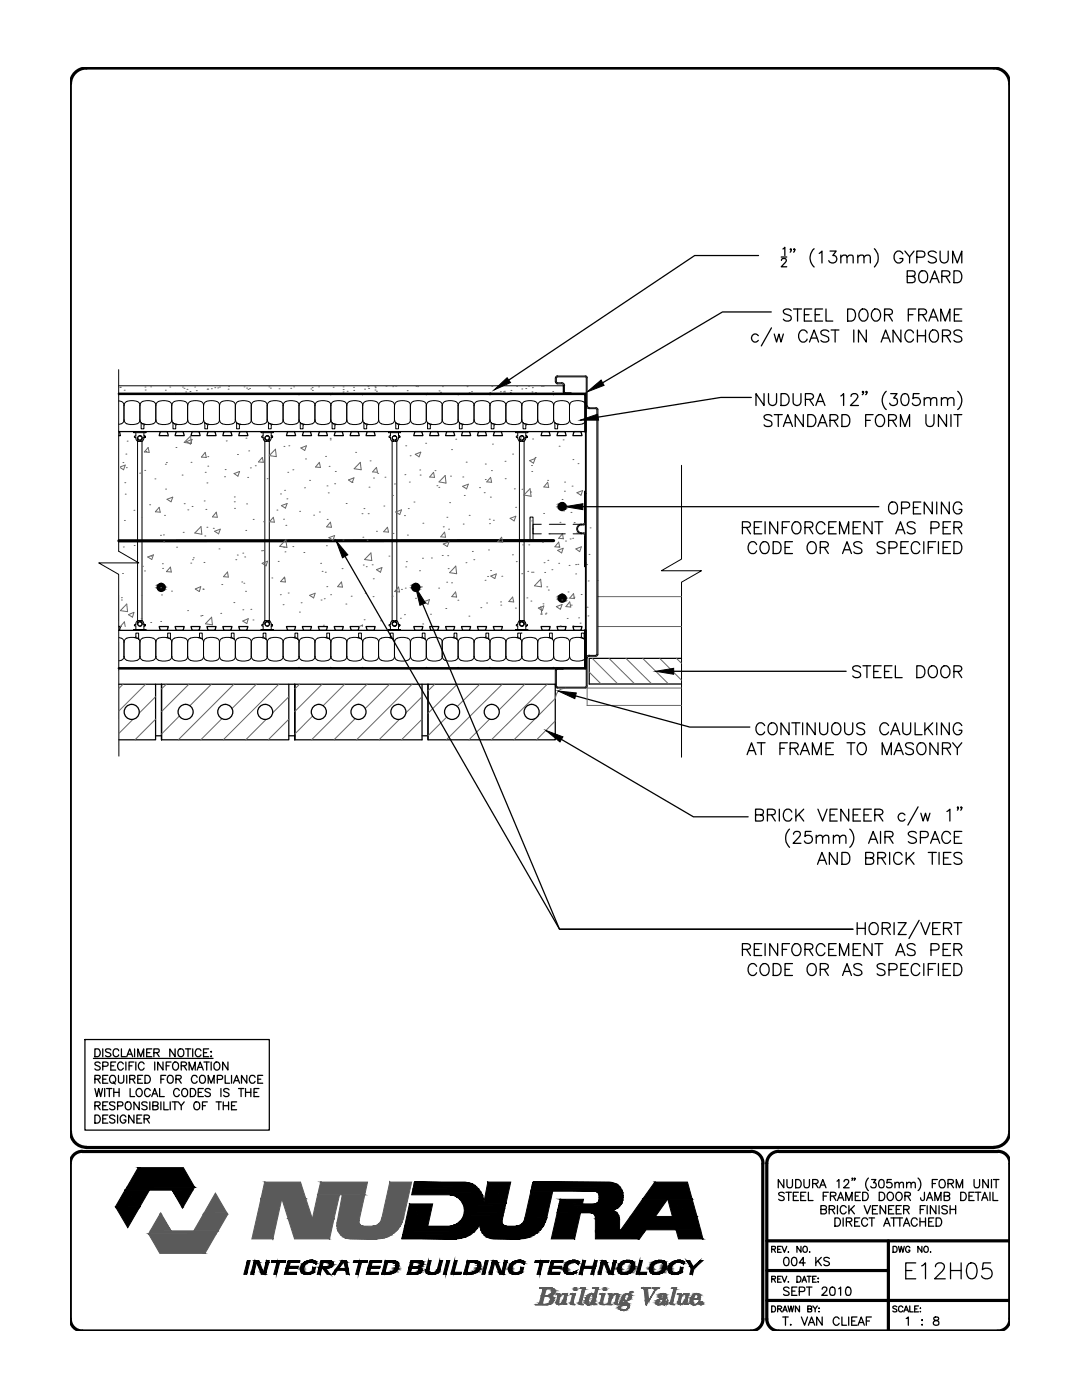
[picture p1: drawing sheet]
<svg xmlns="http://www.w3.org/2000/svg" width="216mm" height="279mm" viewBox="0 0 216 279" stroke-linecap="round" stroke-linejoin="round" font-family="sans-serif">
<!-- layer: LINE65 -->
<g fill="none" stroke="#000" stroke-width=".63">
<path d="M110.5 107.9h-86.8"/>
<circle cx="32.2" cy="117.2" r=".61"/>
<circle cx="83" cy="117.2" r=".61"/>
<circle cx="112.2" cy="101.1" r=".61"/>
<circle cx="112.2" cy="119.4" r=".61"/>
</g>
<!-- layer: LINE9 -->
<g fill="none" stroke="#000" stroke-width=".2">
<path d="M23.7 77h88.7v1.6h-1.6M59.6 78.6h.1v.2zM65.9 78.6h.2l-.1 .2zM72.3 78.6h.1v.2zM85 78.6h.1v.2zM91.3 78.6h.2l-.1 .2zM97.7 78.6h.1v.2zM110.4 78.6h.1v.2zM110.8 75.4v.8M110.8 76.2l.2 .4h1M111 75.4v.8M111.1 76.2l.1 .2h.8a.55 .55 0 0 1 .6 .6l.1 1.3 1.3 .1v.2h-1.2l-.3-.2-.1-1.4"/>
<path d="M111.1 75.4l.1-.2 5.7 .1 .1 5.7a.61 .61 0 0 0 .6 .6h1.3M111.2 75h5.6M111.2 75l-.3 .2-.1 .2M112 76.6l.4 .2 .1 .2M116.8 75l.3 .2 .1 .2M117.2 75.4v5.6M23.7 80l.5 .1a.78 .78 0 0 1 .5 .8v2.9M24.7 83.8a.93 .93 0 0 1-1 .9M24.8 83.8a.78 .78 0 0 0 .5 .8M25.3 84.6l1.2 .1 .9-.1M25.3 80.1a.78 .78 0 0 0-.5 .8M26.7 86.1v.2z"/>
<path d="M26.7 86.3h2.4M26.7 86.1h2.4M27.1 87.4l.1 .4 .3 .3M27.1 87.4h.1M27.1 86.3v.7h-.1a.15 .15 0 0 0-.2 .2 .15 .15 0 0 0 .2 .1l.1 .1M27.4 80.1l-.9-.1-1.2 .1M27.4 80.1a.78 .78 0 0 1 .5 .8M27.4 84.6l.4-.3 .2-.5a.78 .78 0 0 0 .5 .8M27.4 87.4v24.8M27.5 88.1h.1M27.5 88.1h.2M27.7 87.8a.44 .44 0 0 1-.1-.6 .44 .44 0 0 1 .7 0 .44 .44 0 0 1-.2 .6"/>
<path d="M27.7 87.8h.1M27.7 88.1h.1M27.7 88h.1M27.7 87.8v.2M27.9 80.9v2.9M28 80.9a1.08 1.08 0 0 1 1.3-.9h.8a.92 .92 0 0 1 1 .9v2.9M28.1 87.8h.1M28.1 88v.1M28.1 87.8v.3M28.1 84.3l.1 .2M28.2 84.4l.3 .2M28.2 84.5v1.1h.5v-.7"/>
<path d="M28.3 87.4v37.1M28.5 84.6l.5 .1M28.7 87.3h.1h-.1M28.7 87.4a.65 .65 0 0 1-.6 .7M28.7 87.4h.1M28.7 86.3v.7h.1M28.7 87.3v.1M28.8 87l.2 .2-.1 .1 .1-.1zM29 84.7l-.2 .2M29.1 86.1h.1M29.1 86.2v.1zM31.1 83.8a1.1 1.1 0 0 1-1.4 .9l-1.2-.1"/>
<path d="M31.1 83.8a.78 .78 0 0 0 .6 .8M31.6 80.1l.9-.1h.8a.92 .92 0 0 1 1 .9v2.9M31.7 80.1a.78 .78 0 0 0-.6 .8M34.3 83.8a1.1 1.1 0 0 1-1.4 .9l-1.3-.1M34.3 83.8a.78 .78 0 0 0 .5 .8l-.3-.2M34.5 84.3v.2M34.5 84.5v1.1h.6v-.7M34.8 80.1a.78 .78 0 0 0-.5 .8M36.9 80.1l-.8-.1-1.3 .1M36.9 84.6l-.8 .1-1.3-.1 .5 .1-.2 .2M36.9 80.1a.78 .78 0 0 1 .5 .8v2.9M37.4 83.8a.78 .78 0 0 1-.5 .8"/>
<path d="M37.5 83.8a1.08 1.08 0 0 0 1.3 .9h.9a.92 .92 0 0 0 .9-.9M37.5 80.9a1.08 1.08 0 0 1 1.3-.9h.9a.92 .92 0 0 1 .9 .9v2.9M40.7 83.8a.78 .78 0 0 0 .5 .8l-.3-.2M40.8 84.3l.1 .2M40.9 84.5v1.1h.5v-.7M41.2 80.1l.8-.1h.8a.92 .92 0 0 1 1 .9v2.9M41.2 80.1a.78 .78 0 0 0-.5 .8M41.7 84.7l-.2 .2M43.8 83.8a1.1 1.1 0 0 1-1.4 .9l-1.2-.1 .5 .1M43.8 83.8a1.08 1.08 0 0 0 1.4 .9l1.2-.1M46.4 80.1a2.1 2.1 0 0 0-2.5 .5l-.1 .3M46.4 80.1a.78 .78 0 0 1 .6 .8v2.9"/>
<path d="M47 83.8a.78 .78 0 0 1-.6 .8M47 83.8a.78 .78 0 0 0 .5 .8l-.3-.2M47.2 84.3v.2M47.2 84.5v1.1h.6v-.8l.2-.1M47.5 80.1l.8-.1h.9a.92 .92 0 0 1 .9 .9v2.9M47.5 80.1a.78 .78 0 0 0-.5 .8M50.1 83.8a1.1 1.1 0 0 1-1.3 .9l-1.3-.1 .5 .1M50.2 83.8a.78 .78 0 0 0 .5 .8M50.7 80.1l.8-.1h.9a.92 .92 0 0 1 .9 .9v2.9M50.7 80.1a.78 .78 0 0 0-.5 .8M52.1 86.1v.2zM52.1 86.3h2.4"/>
<path d="M52.1 86.1h2.4M52.5 87.4l.1 .4 .3 .3M52.5 87.4h.1M52.5 86.3v.7h-.1a.15 .15 0 0 0-.2 .2 .15 .15 0 0 0 .2 .1l.1 .1M52.8 87.4v37.1M52.9 88.1h.1M52.9 88.1h.2M53.1 87.8a.44 .44 0 0 1-.1-.6 .44 .44 0 0 1 .7 0 .44 .44 0 0 1-.2 .6M53.1 87.8h.1M53.1 88.1h.1M53.1 88h.1M53.1 87.8v.2"/>
<path d="M53.3 83.8a1.1 1.1 0 0 1-1.4 .9l-1.2-.1M53.4 83.8a.78 .78 0 0 0 .5 .8M53.4 80.9a1.08 1.08 0 0 1 1.3-.9h.8a.92 .92 0 0 1 1 .9v2.9M53.5 87.8h.1M53.5 88v.1M53.5 87.8v.3M53.6 84.5v1.1h.5v-.7M53.6 84.5v-.2l.3 .3M53.7 87.4v37.1M53.9 84.6l.5 .1-.2 .2M54.1 87.3h.1h-.1M54.1 87.4a.65 .65 0 0 1-.6 .7"/>
<path d="M54.1 87.4h.1M54.1 86.3v.7h.1M54.1 87.3v.1M54.2 87l.2 .2-.1 .1 .1-.1zM54.5 86.1h.1M54.5 86.2v.1zM56.5 83.8a1.1 1.1 0 0 1-1.4 .9l-1.2-.1M56.5 83.8a.78 .78 0 0 0 .6 .8M57 80.1l.9-.1h.8a.92 .92 0 0 1 1 .9v2.9M57.1 80.1a.78 .78 0 0 0-.6 .8M59.7 83.8a1.1 1.1 0 0 1-1.4 .9l-1.3-.1M59.7 83.8a.78 .78 0 0 0 .5 .8l-.3-.2 .1 .1"/>
<path d="M59.9 84.5v1.1h.6v-.7M60.2 80.1l.8-.1h.9a.92 .92 0 0 1 .9 .9M60.2 80.1a.78 .78 0 0 0-.5 .8M62.8 80.9v2.9M62.9 80.9a1.08 1.08 0 0 1 1.3-.9h.9a.92 .92 0 0 1 .9 .9v2.9M66 83.8a1.1 1.1 0 0 1-1.4 .9h-.8a.92 .92 0 0 1-.9-.9l-.1 .3a1.54 1.54 0 0 1-1.8 .6l-.8-.1 .5 .1-.2 .2M66.1 83.8a.78 .78 0 0 0 .5 .8l-.3-.2v.1M66.3 84.5v1.1h.5v-.7M66.6 80.1l.8-.1h.8a.92 .92 0 0 1 1 .9v2.9M66.6 80.1a.78 .78 0 0 0-.5 .8M67.1 84.7l-.2 .2M69.2 83.8a1.1 1.1 0 0 1-1.4 .9l-1.2-.1 .5 .1"/>
<path d="M69.2 83.8a.78 .78 0 0 0 .6 .8M69.7 80.1l.9-.1h.8a.92 .92 0 0 1 1 .9M69.8 80.1a.78 .78 0 0 0-.6 .8M72.4 80.9v2.9M72.4 80.9a1.08 1.08 0 0 1 1.3-.9h.9a.92 .92 0 0 1 .9 .9v2.9M72.6 84.5v1.1h.6v-.7M72.7 84.5l-.1-.2 .3 .3M72.9 84.6l.5 .1M72.9 84.6l-.3-.3-.2-.5a1.1 1.1 0 0 1-1.4 .9l-1.3-.1M73.4 84.7l-.2 .2M75.5 83.8a1.1 1.1 0 0 1-1.3 .9l-1.3-.1M75.6 83.8a.78 .78 0 0 0 .5 .8"/>
<path d="M76.1 80.1l.8-.1h.9a.92 .92 0 0 1 .9 .9v2.9M76.1 80.1a.78 .78 0 0 0-.5 .8M77.5 86.1v.2zM77.5 86.3h2.4M77.5 86.1h2.4M77.9 87.4l.1 .4 .3 .3M77.9 87.4h.1M77.9 86.3v.7h-.1a.15 .15 0 0 0-.2 .2 .15 .15 0 0 0 .2 .1l.1 .1M78.2 87.4v37.1M78.3 88.1h.1M78.3 88.1h.2M78.5 87.8a.44 .44 0 0 1-.1-.6 .44 .44 0 0 1 .7 0 .44 .44 0 0 1-.2 .6"/>
<path d="M78.5 87.8h.1M78.5 88.1h.1M78.5 88h.1M78.5 87.8v.2M78.7 83.8a1.1 1.1 0 0 1-1.4 .9l-1.2-.1M78.8 83.8a.78 .78 0 0 0 .5 .8l-.3-.2v.1M78.9 87.8h.1M78.9 88v.1M78.9 87.8v.3M79 84.5v1.1h.5v-.7M79.2 87.4v37.1M79.3 80.1a.78 .78 0 0 0-.5 .8"/>
<path d="M79.5 87.3h.1h-.1M79.5 87.4a.65 .65 0 0 1-.6 .7M79.5 87.4h.1M79.5 86.3v.7h.1M79.5 87.3v.1M79.6 87l.2 .2-.1 .1 .1-.1zM79.9 86.1h.1M79.9 86.2v.1zM81.3 80.1l-.8-.1-1.2 .1M81.3 84.6l-.8 .1-1.2-.1 .5 .1-.2 .2M81.3 80.1a.78 .78 0 0 1 .6 .8M81.9 80.9v2.9"/>
<path d="M81.9 80.9a1.08 1.08 0 0 1 1.4-.9h.8a.92 .92 0 0 1 1 .9v2.9M85.1 83.8a1.1 1.1 0 0 1-1.4 .9h-.9a1 1 0 0 1-.9-.9 .78 .78 0 0 1-.6 .8M85.1 83.8a.78 .78 0 0 0 .5 .8l-.3-.2 .1 .1M85.3 84.5v1.1h.6v-.7M85.6 80.1l.8-.1h.9a.92 .92 0 0 1 .9 .9v2.9M85.6 80.1a.78 .78 0 0 0-.5 .8M86.1 84.7l-.2 .2M88.2 83.8a1.1 1.1 0 0 1-1.3 .9l-1.3-.1 .5 .1M88.3 83.8a.78 .78 0 0 0 .5 .8M88.8 84.6l1.2 .1 .9-.1M88.8 80.1a.78 .78 0 0 0-.5 .8M90.9 80.1l-.9-.1-1.2 .1"/>
<path d="M90.9 80.1a.78 .78 0 0 1 .5 .8v2.9M91.4 83.8a.78 .78 0 0 1-.5 .8M91.5 83.8a.78 .78 0 0 0 .5 .8M91.5 80.9a1.08 1.08 0 0 1 1.3-.9h.8a.92 .92 0 0 1 1 .9v2.9M91.7 84.3v.2M91.7 84.4l.3 .2M91.7 84.5v1.1h.5l.1-.8 .2-.1M92 84.6l.5 .1M94.6 83.8a1.1 1.1 0 0 1-1.4 .9l-1.2-.1M94.6 83.8a.78 .78 0 0 0 .6 .8M95.1 80.1l.9-.1h.8a.92 .92 0 0 1 1 .9v2.9M95.2 80.1a.78 .78 0 0 0-.6 .8"/>
<path d="M97.8 83.8a1.1 1.1 0 0 1-1.4 .9l-1.3-.1M97.8 83.8a.78 .78 0 0 0 .5 .8l-.3-.2 .1 .1M98 84.5v1.1h.6v-.7M98.3 80.1a.78 .78 0 0 0-.5 .8M98.4 80.1a2.1 2.1 0 0 1 2.5 .5v3.2M100.9 83.8a1.08 1.08 0 0 1-1.3 .9l-1.2-.1 .4 .1-.2 .2M101 83.8a1.1 1.1 0 0 0 1.4 .9l1.2-.1M102.9 86.1v.2zM102.9 86.3h2.4M102.9 86.1h2.4M103.3 87.4l.4 .7M103.3 87.4h.1"/>
<path d="M103.3 86.3v.7h-.1a.15 .15 0 0 0-.2 .2 .15 .15 0 0 0 .2 .1l.1 .1M103.6 80.1a.78 .78 0 0 1 .5 .8v2.9M103.6 80.1l-.8-.1h-.9a.92 .92 0 0 0-.9 .9M103.6 87.4v37.1M103.7 88.1h.1M103.7 88.1h.2M103.9 87.8a.44 .44 0 0 1-.1-.6 .44 .44 0 0 1 .7 0 .44 .44 0 0 1-.2 .6M103.9 87.8h.1M103.9 88.1h.1M103.9 88h.1M103.9 87.8v.2M104.1 83.8a.78 .78 0 0 1-.5 .8"/>
<path d="M104.2 83.8a.78 .78 0 0 0 .5 .8M104.2 80.9a1.1 1.1 0 0 1 1.3-.9h.5a1.08 1.08 0 0 1 1.3 .9v2.9M104.3 87.8h.1M104.3 88v.1M104.3 87.8v.3M104.4 84.5v1.1h.5v-.7M104.4 84.5v-.2l.3 .3M104.6 87.4v37.1M104.7 84.6l.5 .1M104.9 87.3h.1h-.1M104.9 87.4a.65 .65 0 0 1-.6 .7M104.9 87.4h.1"/>
<path d="M104.9 86.3v.7h.1M104.9 87.3v.1M105 87a.15 .15 0 0 1 .2 .2 .15 .15 0 0 1-.2 .1 .15 .15 0 0 0 .2-.1 .15 .15 0 0 0-.2-.2zM105.2 84.7l-.2 .2M105.3 86.1h.1M105.3 86.2v.1zM107.3 83.8a1.08 1.08 0 0 1-1.3 .9l-1.3-.1M107.3 83.8a.78 .78 0 0 0 .6 .8M107.9 80.1a.78 .78 0 0 0-.6 .8M107.9 84.6l1.2 .1 .9-.1M109.9 80.1a.78 .78 0 0 1 .6 .8v2.9M110 80.1l-.9-.1-1.2 .1"/>
<path d="M110.5 83.8a.78 .78 0 0 1-.6 .8M110.5 83.8a.78 .78 0 0 0 .5 .8M110.7 84.5v1.1h.6v-.7M110.8 84.5l-.1-.2 .3 .3M111.1 84.6l1.2 .1 .8-.1M111.1 84.6l.4 .1-.2 .2M113.1 80.1a.78 .78 0 0 1 .5 .8v2.9M113.1 80.1l-.8-.1h-.8a.92 .92 0 0 0-1 .9M113.6 83.8a.78 .78 0 0 1-.5 .8M113.7 83.8a1.1 1.1 0 0 0 1.4 .9h.4a1.08 1.08 0 0 0 1.3-.9M113.7 80.9a1.1 1.1 0 0 1 1.4-.9h.4a1.08 1.08 0 0 1 1.3 .9v2.9M116.8 80.5h.2v52.5h-.2z"/>
<path d="M117 98.5h-.2v12.7M117.2 80.9v.3l.4 .2M117.6 81.4h1.3M118.9 81.4l.4 .1v.3v48.8M118.9 81.6l.2 .2v48.8M27.4 112.3v12.2M105.8 103.2h.6v4.7h-.6zM108 104.6h-1.6v1.9h1.6M109.6 104.6h3.2M109.6 106.5h3.2M114.4 104.6h1.9M114.4 106.5h1.9"/>
<path d="M116 106.4h.4M116 104.6a.95 .95 0 0 0-.9 .9 .95 .95 0 0 0 .9 1M116.3 106.5l.3 .2 .1 .2M116.5 106.3l.3 .2 .1 .2-.1 6.4h-.2v-6.2M116.6 104.2v-6.2h.2l.1 6.4-.2 .3-.3 .1a.82 .82 0 0 0-1.1 .5 .82 .82 0 0 0 .7 1M116.7 104.2l-.2 .3-.2 .1M23.7 127.3l.5 .1a.78 .78 0 0 1 .5 .7M24.7 128.1v2.9a.93 .93 0 0 1-1 .9M24.8 131a.78 .78 0 0 0 .5 .8M25.3 127.4l1.2-.2 .9 .2-.5-.2 .2-.1v-.7h.6v1.2l-.3-.2 .4 .2 .2 .5a1.08 1.08 0 0 1 1.3-.9l.8 .1a.92 .92 0 0 1 1 .8M25.3 131.8l1.2 .1 .9-.1M25.3 127.4a.78 .78 0 0 0-.5 .7"/>
<path d="M26.7 125.6v.2zM26.7 125.6h2.4M26.7 125.8h2.4M27.1 124.5h.1M27.1 124.5l-.3 .2 .1 .2h.2v.7M27.5 123.9l-.3 .2-.1 .4M27.5 123.9h.1M27.5 123.9h.2M27.7 124.1a.42 .42 0 0 0-.1 .7 .42 .42 0 0 0 .6 0 .42 .42 0 0 0-.1-.7M27.7 124.1h.1M27.7 123.9h.1M27.7 123.9v.2"/>
<path d="M27.9 131a.78 .78 0 0 1-.5 .8M27.9 125h.1M27.9 128.1v2.9M28.1 123.9a.65 .65 0 0 1 .6 .6M28.1 124.1h.1M28.1 123.9h.1M28.1 123.9v.2M28.7 124.6h.1h-.1M28.7 124.5h.1M28.7 124.5v.1M28.8 124.6l.2 .2-.1 .1 .1-.1zM28.8 124.9h-.1v.7"/>
<path d="M29.1 125.6v.2zM31.1 128.1v2.9a1.1 1.1 0 0 1-1.4 .9h-.8a.92 .92 0 0 1-.9-.9M31.1 131a.78 .78 0 0 0 .6 .8M31.7 127.4a.78 .78 0 0 0-.6 .7M33.5 126.4h.5l.1 1.2-.9-.4 .2-.1zM33.7 127.4l-.8-.2-1.3 .2M33.7 127.4a.78 .78 0 0 1 .6 .7M34.3 128.1v2.9a1.1 1.1 0 0 1-1.4 .9l-1.3-.1M34.3 131a.78 .78 0 0 0 .5 .8M34.8 131.8l1.3 .1 .8-.1M34.8 127.4a.78 .78 0 0 0-.5 .7M36.9 127.4l-.8-.2-1.3 .2"/>
<path d="M36.9 127.4a.78 .78 0 0 1 .5 .7M37.4 128.1v2.9a.78 .78 0 0 1-.5 .8M39.6 127.2l.5 .2M39.6 127.2l.2-.1v-.7h.6v1.2l-.3-.2M40.1 127.4a2.1 2.1 0 0 0-2.6 .5v.2M40.1 127.4a.78 .78 0 0 1 .5 .7M40.6 128.1v2.9a1.1 1.1 0 0 1-1.4 .9h-.8a.92 .92 0 0 1-.9-.9M40.7 131a.78 .78 0 0 0 .5 .8M41.2 127.4l.8-.2 .8 .1a.92 .92 0 0 1 1 .8M41.2 127.4a.78 .78 0 0 0-.5 .7M43.8 128.1v2.9a1.1 1.1 0 0 1-1.4 .9l-1.2-.1M43.8 131a1.08 1.08 0 0 0 1.4 .9l1.2-.1"/>
<path d="M47 128.1a.78 .78 0 0 0-.6-.7l.4 .2-.1-1.2h-.5l-.1 .7-.2 .1 .5 .2a2.1 2.1 0 0 0-2.5 .5l-.1 .2M47 128.1v2.9a.78 .78 0 0 1-.6 .8M47 131a.78 .78 0 0 0 .5 .8M47.5 127.4l.8-.2 .9 .1a.92 .92 0 0 1 .9 .8M47.5 127.4a.78 .78 0 0 0-.5 .7M50.1 128.1v2.9a1.1 1.1 0 0 1-1.3 .9l-1.3-.1M50.2 131a.78 .78 0 0 0 .5 .8M50.7 127.4a.78 .78 0 0 0-.5 .7M52.1 125.6v.2zM52.1 125.6h2.4M52.1 125.8h2.4M52.5 124.5h.1"/>
<path d="M52.5 124.5l-.3 .2 .1 .2h.2v.7M52.5 126.4h.6v1.2l-.8-.4 .2-.1zM52.8 127.4l-.9-.2-1.2 .2M52.8 127.4a.78 .78 0 0 1 .5 .7M52.9 123.9l-.3 .2-.1 .4M52.9 123.9h.1M52.9 123.9h.2M53.1 124.1a.42 .42 0 0 0-.1 .7 .42 .42 0 0 0 .6 0 .42 .42 0 0 0-.1-.7M53.1 124.1h.1M53.1 123.9h.1M53.1 123.9v.2M53.3 125h.1"/>
<path d="M53.3 128.1v2.9a1.1 1.1 0 0 1-1.4 .9l-1.2-.1M53.5 123.9a.65 .65 0 0 1 .6 .6M53.5 124.1h.1M53.5 123.9h.1M53.5 123.9v.2M54.1 124.6h.1h-.1M54.1 124.5h.1M54.1 124.5v.1M54.2 124.6l.2 .2-.1 .1 .1-.1zM54.2 124.9h-.1v.7M54.5 125.6v.2zM56.5 128.1a1.1 1.1 0 0 0-1.4-.9l-.8 .1a.92 .92 0 0 0-.9 .8"/>
<path d="M56.5 128.1v2.9a1.1 1.1 0 0 1-1.4 .9h-.8a.92 .92 0 0 1-.9-.9M56.5 131a.78 .78 0 0 0 .6 .8M57.1 127.4a.78 .78 0 0 0-.6 .7M58.9 126.4h.5l.1 1.2-.9-.4 .2-.1zM59.1 127.4l-.8-.2-1.3 .2M59.1 127.4a.78 .78 0 0 1 .6 .7M59.7 128.1v2.9a1.1 1.1 0 0 1-1.4 .9l-1.3-.1M59.7 133.2v.2h-.1zM59.7 131a.78 .78 0 0 0 .5 .8M60.2 127.4a.78 .78 0 0 0-.5 .7M62.8 131a1.1 1.1 0 0 1-1.3 .9l-1.3-.1M62.8 128.1v2.9"/>
<path d="M65 127.2l.5 .2M65 127.2l.2-.1v-.7h.6v1.2l-.3-.2M65.5 127.4a2.1 2.1 0 0 0-2.6 .5v.2l-.1-.2a1.54 1.54 0 0 0-1.8-.7l-.8 .2M65.5 127.4a.78 .78 0 0 1 .5 .7M66 128.1v2.9a1.1 1.1 0 0 1-1.4 .9h-.8a.92 .92 0 0 1-.9-.9M66 133.2l.1 .2h-.2zM66.1 131a.78 .78 0 0 0 .5 .8M66.6 127.4l.8-.2 .8 .1a.92 .92 0 0 1 1 .8M66.6 127.4a.78 .78 0 0 0-.5 .7M69.2 128.1v2.9a1.1 1.1 0 0 1-1.4 .9l-1.2-.1M69.2 131a.78 .78 0 0 0 .6 .8M69.8 127.4a.78 .78 0 0 0-.6 .7"/>
<path d="M71.8 127.4l-.5-.2 .2-.1 .1-.7h.5l.1 1.2M71.8 127.4l-.8-.2-1.3 .2M71.8 127.4l.4 .2M71.8 127.4a.78 .78 0 0 1 .6 .7v-.2a2.13 2.13 0 0 1 2.8-.4l.3 .6M72.4 131a1.1 1.1 0 0 1-1.4 .9l-1.3-.1M72.4 133.2v.2h-.1zM72.4 128.1v2.9M75.5 128.1v2.9a1.1 1.1 0 0 1-1.3 .9h-.9a.92 .92 0 0 1-.9-.9M75.6 131a.78 .78 0 0 0 .5 .8M76.1 127.4a.78 .78 0 0 0-.5 .7M77.5 125.6v.2zM77.5 125.6h2.4"/>
<path d="M77.5 125.8h2.4M77.9 126.4h.6v1.2l-.8-.4 .2-.1zM77.9 124.5h.1M77.9 124.5l-.3 .2 .1 .2h.2v.7M78.2 127.4l-.9-.2-1.2 .2M78.2 127.4a.78 .78 0 0 1 .5 .7M78.3 123.9l-.3 .2-.1 .4M78.3 123.9h.1M78.3 123.9h.2M78.5 124.1a.42 .42 0 0 0-.1 .7 .42 .42 0 0 0 .6 0 .42 .42 0 0 0-.1-.7M78.5 124.1h.1M78.5 123.9h.1"/>
<path d="M78.5 123.9v.2M78.7 128.1v2.9a1.1 1.1 0 0 1-1.4 .9l-1.2-.1M78.8 131a.78 .78 0 0 0 .5 .8M78.9 123.9a.65 .65 0 0 1 .6 .6M78.9 124.1h.1M78.9 123.9h.1M78.9 123.9v.2M79.3 131.8l1.2 .1 .8-.1M79.3 127.4a.78 .78 0 0 0-.5 .7M79.5 124.6h.1h-.1M79.5 124.5h.1M79.5 124.5v.1"/>
<path d="M79.6 124.6l.2 .2-.1 .1 .1-.1zM79.6 124.9h-.1v.7M79.9 125.6v.2zM81.3 127.4l-.8-.2-1.2 .2M81.9 131a.78 .78 0 0 1-.6 .8M81.9 128.1v2.9M84 127.2l.5 .2M84 127.2l.2-.1 .1-.7h.5l.1 1.2-.4-.2M84.5 127.4a2.1 2.1 0 0 0-2.5 .5l-.1 .2a.78 .78 0 0 0-.6-.7M84.5 127.4a.78 .78 0 0 1 .6 .7M85.1 128.1v2.9a1.1 1.1 0 0 1-1.4 .9h-.9a.92 .92 0 0 1-.9-.9M85.1 133.2v.2h-.1z"/>
<path d="M85.1 131a.78 .78 0 0 0 .5 .8M85.6 127.4l.8-.2 .9 .1a.92 .92 0 0 1 .9 .8M85.6 127.4a.78 .78 0 0 0-.5 .7M88.2 128.1v2.9a1.1 1.1 0 0 1-1.3 .9l-1.3-.1M88.3 131a.78 .78 0 0 0 .5 .8M88.8 131.8l1.2 .1 .9-.1M88.8 127.4l1.2-.2 .9 .2-.5-.2 .2-.1v-.7h.6v1.2l-.3-.2a.78 .78 0 0 1 .5 .7M88.8 127.4a.78 .78 0 0 0-.5 .7M91.4 128.1v2.9a.78 .78 0 0 1-.5 .8M91.4 133.2l.1 .2h-.2zM94.6 128.1a1.1 1.1 0 0 0-1.4-.9l-.8 .1a.92 .92 0 0 0-.9 .8M94.6 128.1v2.9a1.1 1.1 0 0 1-1.4 .9h-.8a.92 .92 0 0 1-.9-.9"/>
<path d="M94.6 131a.78 .78 0 0 0 .6 .8M95.2 127.4a.78 .78 0 0 0-.6 .7M97 126.4h.5l.1 1.2-.9-.4 .2-.1zM97.2 127.4l-.8-.2-1.3 .2M97.2 127.4a.78 .78 0 0 1 .6 .7M97.8 128.1v2.9a1.1 1.1 0 0 1-1.4 .9l-1.3-.1M97.8 133.2v.2h-.1zM97.8 131a.78 .78 0 0 0 .5 .8M98.3 127.4a.78 .78 0 0 0-.5 .7M98.4 127.4a2.1 2.1 0 0 1 2.5 .5v.2M100.9 128.1v3.2a2.1 2.1 0 0 1-2.5 .5M101 131a1.1 1.1 0 0 0 1.4 .9l1.2-.1"/>
<path d="M102.9 125.6v.2zM102.9 125.6h2.4M102.9 125.8h2.4M103.1 127.2l.2-.1v-.7h.6v1.2l-.3-.2a.78 .78 0 0 1 .5 .7M103.1 127.2l.5 .2-.8-.2-.9 .1a.92 .92 0 0 0-.9 .8M103.3 124.5h.1M103.3 124.5l-.3 .2 .1 .2h.2v.7M103.7 123.9l-.4 .6M103.7 123.9h.1M103.7 123.9h.2M103.9 124.1a.42 .42 0 0 0-.1 .7 .42 .42 0 0 0 .6 0 .42 .42 0 0 0-.1-.7M103.9 124.1h.1"/>
<path d="M103.9 123.9h.1M103.9 123.9v.2M104.1 128.1v2.9a.78 .78 0 0 1-.5 .8M104.3 123.9a.65 .65 0 0 1 .6 .6M104.3 124.1h.1M104.3 123.9h.1M104.3 123.9v.2M104.9 124.6h.1h-.1M104.9 124.5h.1M104.9 124.5v.1M105 124.6l.2 .1-.1 .2 .1-.2zM105 124.9h-.1v.7"/>
<path d="M105.3 125.6v.2zM107.3 128.1l-.1 3.2a2.13 2.13 0 0 1-2.7 .4l-.3-.7M107.3 128.1l-.1-.2a2.13 2.13 0 0 0-2.7-.4l-.3 .6M107.3 131a.78 .78 0 0 0 .6 .8M107.9 127.4a.78 .78 0 0 0-.6 .7M107.9 131.8l1.2 .1 .9-.1M107.9 127.4l1.2-.2 .9 .2-.6-.2 .3-.1v-.7h.5l.1 1.2-.4-.2a.78 .78 0 0 1 .6 .7M110.5 128.1v2.9a.78 .78 0 0 1-.6 .8M110.5 133.2v.2h-.1zM110.5 131a1.1 1.1 0 0 0 1.4 .9l1.2-.1M110.8 133.8v3.1M110.8 136.9l.2 .4h.2h5.6h.2l.2-.4"/>
<path d="M111 133.8v3.1M111.1 136.9l.1 .2M111.2 133.4h1.2v.1h-1.2l-.1 .2M111.2 137.1h5.6M111.2 133.3l-.3 .2-.1 .2M113.1 127.4a.78 .78 0 0 1 .5 .7M113.1 127.4l-.8-.2-.8 .1a.92 .92 0 0 0-1 .8M113.6 128.1v2.9a.78 .78 0 0 1-.5 .8M115.8 127.2l.2-.1v-.7h.6v1.2M115.8 127.2l.5 .2M116.3 127.4a.78 .78 0 0 1 .5 .7M116.3 127.4l.3 .2"/>
<path d="M116.3 127.4l-.8-.2-.9 .1a.92 .92 0 0 0-.9 .8M116.8 128.1v3.2a2.13 2.13 0 0 1-2.8 .4l-.3-.7M117 131.4v5.5l-.2 .2M117.2 131.4v5.5M117.6 130.8h1.3M117.6 130.8a.61 .61 0 0 0-.6 .6M118.9 131h-1.3l-.4 .2v.2M119.1 130.6l-.2 .2M119.3 130.6l-.2 .3-.2 .1"/>
<circle cx="27.9" cy="87.4" r=".44"/>
<circle cx="53.3" cy="87.4" r=".44"/>
<circle cx="78.7" cy="87.4" r=".44"/>
<circle cx="104.1" cy="87.4" r=".44"/>
<circle cx="27.9" cy="124.5" r=".44"/>
<circle cx="53.3" cy="124.5" r=".44"/>
</g>
<!-- layer: LINE50 -->
<path d="M23.7 78.6h93.1v7.5M23.7 133.4h93.1v-7.6v7.6" fill="none" stroke="#000" stroke-width=".51"/>
<!-- layer: LINE18 -->
<path d="M23.7 73.8v36.2l4 2.3h-8l4 2.3v36.3M136 92.9v18.7l-4 2.3h8l-4 2.3v34.9" fill="none" stroke="#000" stroke-width=".2"/>
<!-- layer: LINE65 -->
<g fill="#000" stroke="#000" stroke-width=".2">
<path d="M31.6 117.5h1.1l-.3 .3zM31.8 116.7h.6zM82.4 117.5h1.1l-.3 .3zM82.6 116.7h.6zM111.6 101.4h1.1l-.2 .2zM111.6 119.7h1.1l-.2 .2zM111.9 100.6h.6zM111.9 118.9h.6z"/>
<path d="M31.6 117v.2h1.1zM31.6 117h1.1v.2z"/>
<path d="M31.8 116.7l-.2 .3h1.1zM31.8 116.7h.6l.3 .3z"/>
<path d="M31.6 117.2v.3h1.1zM31.6 117.2h1.1v.3z"/>
<path d="M31.6 117.5l.2 .3h.6zM31.8 117.8h.6z"/>
<path d="M82.4 117v.2h1.1zM82.4 117h1.1v.2z"/>
<path d="M82.6 116.7l-.2 .3h1.1zM82.6 116.7h.6l.3 .3z"/>
<path d="M82.4 117.2v.3h1.1zM82.4 117.2h1.1v.3z"/>
<path d="M82.4 117.5l.2 .3h.6zM82.6 117.8h.6z"/>
<path d="M111.6 100.8v.3h1.1zM111.6 100.8h1.1v.3z"/>
<path d="M111.6 119.1v.3h1.1zM111.6 119.1h1.1v.3z"/>
<path d="M111.6 100.8h1.1l-.8-.2zM111.9 100.6h.6l.2 .2z"/>
<path d="M111.6 101.1v.3h1.1zM111.6 101.1h1.1v.3z"/>
<path d="M111.6 101.4l.3 .2h.6zM111.9 101.6h.6z"/>
<path d="M111.6 119.1h1.1l-.8-.2zM111.9 118.9h.6l.2 .2z"/>
<path d="M111.6 119.4v.3h1.1zM111.6 119.4h1.1v.3z"/>
<path d="M111.6 119.7l.3 .2h.6zM111.9 119.9h.6z"/>
</g>
<!-- layer: HATCH -->
<g fill="none" stroke="#666" stroke-width=".2">
<path d="M23.9 77.3h.1M24 77.3h.1M24.8 77.9h.1M25.3 78.6h.1M28.9 77.2h.1M29 77.8h.1M30.1 77.2h.1M33 77.9h.1M33.9 77.2h.1M34.9 78.5h.1M36.4 77.2h.1M36.7 77.5h.1"/>
<path d="M37.1 78.2h.1M37.3 77.7h.1M37.9 78.1h.1M38.8 77.2h.1M39.2 78h.1M41.3 77.7h.1M41.5 77.7h.1M42.2 77.6h.1M42.9 77.4h.1M43.4 77.4h.1M43.8 77.2h.1M45.5 77.7h.1"/>
<path d="M45.6 77.1h.1M48.7 77.2h.1M49.2 77.5h.1M49.5 77.7h.1M49.8 77.5h.1M53.7 77.2h.1M53.9 77.5h.1M55.7 77.6h.1M58 77.5h.1M58.6 77.2h.1M62 77.6h.1M62.3 77.3h.1"/>
<path d="M62.3 77.9h.1M63.6 77.2h.1M66.3 78.5h.1M66.5 77.3h.1M68.5 78.2h.1M68.5 77.2h.1M68.5 77.8h.1M69.3 78.1h.1M70.5 77.3h.1M70.6 77.9h.1M72.7 77.7h.1M73.4 77.2h.1"/>
<path d="M73.5 77.5h.1M74.8 77.2h.1M74.8 77.8h.1M74.9 77.4h.1M75.1 78.1h.1M77 77.1h.1M78.4 77.2h.1M79 77.1h.1M81.1 78.6h.1M81.3 78h.1M83 77.1h.1M83.3 77.2h.1"/>
<path d="M85.3 78.5h.1M87.6 78h.1M87.9 78.3h.1M88.3 77.2h.1M89.3 78.6h.1M93.2 77.2h.1M93.6 78.4h.1M94.1 78.2h.1M97.7 78.5h.1M97.8 78.3h.1M98.1 77.1h.1M99.8 78.2h.1"/>
<path d="M100.4 78.2h.1M100.6 78.1h.1M100.7 78.5h.1M101.8 78.3h.1M102 77.9h.1M103.1 77.1h.1M104.1 77.6h.1M104.9 77.5h.1M105.5 77.1h.1M106.1 78.2h.1M106.2 77.4h.1M106.9 78.3h.1"/>
<path d="M108 77.1h.1M108.4 77.1h.1M110.3 78.1h.1M24 93.2l1-.4-.3 1-.7-.5M24.5 92.3h.1M24.9 96.3h.1M25 98.6h.1M25.1 90.6h.1M25.2 93.3h.1M25.4 88h.1M27.9 94.4h.1M28.9 93.9h.1"/>
<path d="M29.1 90.1h.1M29.6 89.3l.2 1-1-.1zM30.9 95.6h.1M33 92.7h.1M33 97.6h.1M33.2 92.3h.1M33.3 99.6l1.2-.4-.4 .9zM33.4 87h.1M35.1 89.3h.1M36.3 94.8h.1M36.8 88.3l1.2-1.3 .2 1.5zM37.2 88.1l1.1-.4-.3 .9z"/>
<path d="M38.1 92.3h.1M40.7 100h.1M41 94.3h.1M41 90.3l.2 1-1-.1zM41.3 96.4h.1M41.5 91.1h.1M41.5 93h.1M44.8 95.2h.1M44.9 93.7h.1M45.1 88h.1M46.7 94.5l1.1-.4-.3 .9zM46.8 99.2h.1"/>
<path d="M47.4 90.7h.1M49.1 87.4h.1M49.4 95.3h.1M49.6 90h.1M50 93.4h.1M50.9 92.9h.1M52.3 91.3l.2 1-.9-.1zM53.3 95.5h.1M55 89.6l.1 1.5-1.4-.2zM56 98.6h.1M56.7 89.1h.1M56.8 97.9h.1"/>
<path d="M57.2 99.6h.1M57.4 94.3h.1M57.6 89h.1M58.4 93.8h.1M60 89.4l1.1-.4-.3 .9zM60.8 97.4h.1M61 91.6h.1M61.8 95.9h.1M63.7 92.3l.2 1-.9-.1zM65 91.1h.1M65.2 97h.1M65.5 98.4h.1"/>
<path d="M65.7 93.1h.1M65.9 87.8h.1M65.9 87.5h.1M66.8 96.5h.1M66.9 94.1h.1M69.5 95.8l1.1-.4-.3 .9zM70.2 96.3h.1M71 90.3h.1M71.9 92.3l.2 1.5-1.4-.3zM73.6 97.2h.1M73.8 92h.1M74.5 95.4h.1"/>
<path d="M75.1 93.3l.2 1-.9-.1zM75.4 94.5h.1M76.8 95.2h.1M78.3 98.9h.1M78.7 96.6h.1M80.8 94.7h.1M81 89h.1M81.7 96.2h.1M81.8 91h.1M82.9 90.7l1.1-.5-.4 1zM83.7 93.8h.1M83.8 94.8h.1"/>
<path d="M84.9 88.5h.1M86.5 94.3l.2 1-1-.1zM86.8 93.9h.1M87.2 96.9h.1M87.6 97.3h.1M88.8 94.9l.2 1.5-1.4-.2zM89.9 95h.1M90.1 89.7h.1M90.9 87.7h.1M92.3 97.1l1.1-.5-.3 1zM92.3 95.2h.1M92.6 98.9h.1"/>
<path d="M93 92.2h.1M95.4 87.1h.1M95.7 97.3h.1M96.6 98.3h.1M96.8 92.6h.1M96.8 95.7h.1M97.8 99.2h.1M97.9 95.3l.2 1-1-.1zM98.1 93.9h.1M98.3 88.6h.1M100.8 92.1h.1M100.8 95.5h.1"/>
<path d="M102.3 90.6h.1M102.6 97.6h.1M103.9 87.4h.1M104.2 97.6h.1M105.7 91.9l1.1-.4-.4 .9zM105.8 97.5l.2 1.5-1.5-.2zM105.9 98.2h.1M106.1 92.9h.1M106.1 94.1h.1M106.3 87.6h.1M106.8 91.3h.1M109.3 95.9h.1"/>
<path d="M109.3 96.3l.2 1-1-.1zM111.6 89.1h.1M112.2 99.7h.1M112.4 87.8h.1M112.6 98h.1M112.7 96.2h.1M114.1 97h.1M114.3 91.7h.1M115.1 98.3l1.2-.4-.4 .9zM115.3 92.5h.1M24.2 119.7h.1M24.2 119.3h.1"/>
<path d="M24.4 114.5h.1M24.6 109.2h.1M24.8 103.9h.1M26.7 101.8h.1M26.8 108.9h.1M28.2 118.8h.1M28.2 103.3h.1M28.4 113h.1M28.8 113.9h.1M29.5 111.2l1.1-.5-.3 1zM29.9 100.7h.1M30.1 111h.1"/>
<path d="M31.8 101.2l.2 1-1-.1zM32 106.8h.1M32.1 117.3h.1M32.2 118.7h.1M32.4 112.5h.1M32.4 113.4h.1M32.6 106.8h.1M32.7 108.1h.1M32.8 102.9h.1M34 113.2l.2 1-1-.1zM34.2 118h.1M35.2 109.2h.1"/>
<path d="M36.5 106.2h.1M36.8 100.5h.1M37.5 101.8h.1M38.1 112.4h.1M38.3 101.1h.1M38.4 111.7h.1M38.6 111.3h.1M39 117.5l1.1-.4-.3 1zM40.1 105.1l.2 1.5-1.4-.2zM40.5 117.5h.1M40.5 117.6h.1M40.7 112.3h.1"/>
<path d="M40.9 107h.1M41.1 101.7h.1M41.3 105.2h.1M42.6 105.4h.1M42.8 106l1.2-.4-.4 .9zM43.2 102.2l.2 1h-1zM43.7 109.5h.1M44.3 116.7h.1M45.4 114.2l.2 1-1-.1zM46.8 100.1h.1M46.8 101.5h.1M47 111.7h.1"/>
<path d="M47.3 110.8h.1M48.2 116.1h.1M48.4 110.4h.1M48.7 116.4h.1M48.8 111.2h.1M49 118h.1M49 105.9h.1M49.2 100.6h.1M50.5 103.7h.1M52.2 109.9h.1M52.3 112.4l1.1-.4-.3 .9zM52.4 109.9h.1"/>
<path d="M52.6 104.1h.1M54.2 115.3h.1M54.5 103.2l.3 1-1-.1zM55.3 101.8h.1M55.5 112h.1M55.9 118.7h.1M56.1 100.9l1.2-.4-.3 .9zM56.6 103.6h.1M56.6 109.2h.1M56.7 115.4h.1M56.8 115.2l.2 .9h-1zM56.9 110.1h.1"/>
<path d="M57 104.8h.1M57 107.7l.2 1.5-1.4-.2zM57.5 118.3h.1M58.4 109.1h.1M59.8 102.1h.1M60.6 110.3h.1M61.8 118.8l1.1-.4-.3 .9zM62.6 102.8h.1M63.7 102.2h.1M64 112.4h.1M64.1 119.7h.1M64.3 114h.1"/>
<path d="M64.7 119.5h.1M64.9 114.2h.1M65.1 108.9h.1M65.2 117.1h.1M65.3 103.7h.1M65.6 107.3l1.2-.4-.4 .9zM65.8 107.6h.1M65.9 104.2l.2 1-.9-.1zM66 118.7h.1M68.1 116.1l.2 1.1-.9-.1zM68.3 113.5h.1M68.4 107.8h.1"/>
<path d="M69.1 100.5h.1M69.1 110.6h.1M70.1 119h.1M72.2 102.5h.1M72.4 107.2h.1M72.5 112.8h.1M72.6 101.5h.1M72.9 118.4h.1M73.1 113.1h.1M73.3 107.8h.1M73.5 102.5h.1M74 110.3l.2 1.6-1.5-.2z"/>
<path d="M74.3 112.7h.1M74.4 119.1h.1M74.5 115.5h.1M75.1 106h.1M75.1 113.7l1.1-.4-.3 .9zM76.6 101h.1M77.3 105.2l.2 1-.9-.1zM77.6 111h.1M78.2 119h.1M78.4 106.5h.1M79 102.2l1.1-.4-.3 .9zM79.5 117.2l.2 .9h-.9z"/>
<path d="M80.1 117.6h.1M80.7 102.9h.1M80.9 117.4h.1M81 113.1h.1M81.1 112.1h.1M81.3 106.8h.1M81.5 101.5h.1M82.6 100.2h.1M82.9 119.4h.1M83.7 113.9h.1M84.1 117.1h.1M84.3 111.4h.1"/>
<path d="M84.4 104.4h.1M86.1 111.4h.1M87.5 117.4h.1M88.2 110.9h.1M88.4 105.1h.1M88.4 108.6l1.2-.5-.3 1zM88.7 106.2l.2 1-1-.1zM89.1 116.2h.1M89.2 103.2h.1M89.3 110.9h.1M89.4 113.5h.1M89.5 105.6h.1"/>
<path d="M89.7 100.3h.1M90.1 116.3h.1M90.9 118.1l.2 1.1-1-.1zM90.9 113l.2 1.5-1.4-.2zM91.4 119.8h.1M92.4 104.6h.1M93 112.3h.1M93.6 102.9h.1M94.2 110.1h.1M94.5 111.7h.1M96.8 115.8h.1M97.3 115h.1"/>
<path d="M97.5 109.8h.1M97.6 103.6h.1M97.7 104.5h.1M97.9 113.9h.1M97.9 115l1.1-.5-.3 1zM98.4 103.8h.1M100.1 107.2l.2 1-1-.1zM100.1 115h.1M101.8 103.4l1.1-.4-.3 1zM102.2 110.7h.1M102.3 119.2l.2 .9-1-.1zM102.9 101.2h.1"/>
<path d="M103 112.1h.1M104.1 114.5h.1M104.3 108.7h.1M105.1 119.3h.1M105.3 114h.1M105.5 108.7h.1M105.7 103.5h.1M105.9 120h.1M106.1 114.2h.1M106.1 104h.1M106.4 114.2h.1M107.9 115.6l.1 1.5-1.3-.2z"/>
<path d="M108.3 108.2h.1M108.5 102.5h.1M108.6 112.3h.1M108.7 114.2h.1M109.1 117.1h.1M109.3 111.8h.1M109.4 117.8h.1M109.5 106.5h.1M110.1 113.7h.1M111.3 109.8l1.1-.4-.3 .9zM111.5 112.4h.1M111.5 109.1h.1"/>
<path d="M111.5 108.2l.2 1-1-.1zM111.7 104.3h.1M112.1 119.7h.1M112.4 107.5l-.9-.1 .7-.9 .2 1.1M112.5 102h.1M112.8 108h.1M113.3 118.1h.1M113.6 112.8h.1M113.8 107.6h.1M113.9 102.3h.1M114.3 107.4h.1M114.4 118.5l.2 1-.9-.1z"/>
<path d="M114.5 119.2h.1M114.6 104.3h.1M114.9 112.7h.1M114.9 114.5h.1M114.9 109.5l1.1-.4-.3 1zM115.1 106.4h.1M115.3 112.6h.1M116 118.6h.1M117.1 112.7h.1M117.4 115.9h.1M117.5 110.6h.1M117.7 105.4h.1"/>
<path d="M119.3 119.1h16.7M24 125h.1M24 125l.8-.9 .2 .9M24.6 136.6l-.9 .8M25.3 120.6l.2 1.5-1.5-.2zM25.6 122.7l1.1-.5-.3 1zM28.2 123.4h.1M29.1 136.6l-5.4 5.3M30.1 124.2h.1M31 139.1l-3.2 3.2M32.1 124h.1M33.2 136.6l-1 .9"/>
<path d="M37.4 121.9h.1M37.7 136.6l-5.5 5.4M40.1 122.9h.1M40.3 122.8h.1M42.2 136.6l-4.3 4.3M42.2 123.2l.2 1.5-1.4-.2zM44 122.4h.1M46.7 120.3h.1M46.7 136.6l-11.1 11M48.4 121.7h.1M48.4 123.9l1.1-.4-.3 .9zM50.1 121.6h.1"/>
<path d="M50.5 123.7h.1M51.2 136.6l-4.9 4.8M55.6 136.6l-11.1 11M56.5 120.7h.1M57.6 139.1l-3.2 3.2M59.7 122.2h.1M59.8 136.6l-1 .9M60.1 120.3h.1M64.3 136.6l-5.5 5.4M64.5 124.8h.1M68.8 136.6l-4.4 4.3M69 120.6h.1"/>
<path d="M71.7 125l.7-.3-.1 .3M72.7 123.7h.1M73.3 136.6l-11.1 11M75.9 123.9h.1M77.7 136.6l-4.8 4.8M79.9 123.4h.1M80.7 122.7h.1M82.2 136.6l-11.1 11M84.2 139.1l-3.2 3.2M84.3 124.5h.1M84.6 120.1l1.1-.4-.3 .9zM85.9 122.6h.1"/>
<path d="M86.8 136.6l-1.4 1.3M89 121.4h.1M91.2 136.6l-5.8 5.8M93.6 123h.1M95.7 136.6l-4.5 4.4M95.9 121.3h.1M97.1 120.3h.1M99.9 120.1h.1M99.9 120.8h.1M100.2 136.6l-11.1 11M102.8 121.4h.1M104.7 136.6l-5.1 5.1"/>
<path d="M104.9 124.6h.1M107.4 121.4l1.1-.5-.3 1zM107.8 121.2l.1-.1 .2 1.5M107.8 122.5l.3 .1M108.3 120.5h.1M108.8 122.5h.1M108.9 122.4h.1M109.2 136.6l-11.1 11M111 121.1l1.2-.5-.4 1zM111.8 124.9h.1M112.9 137.3a2.07 2.07 0 0 0-2.1 2.1l-3.4 3.5M113.2 123.4h.1"/>
<path d="M113.7 120.1l.2 1h-1zM114 120.8h.1M114.3 124.9h.1M115.5 123.3h.1M115.8 124.4h.1M117.2 121.2h.1M117.2 137.3h18.8M117.2 136.9v3.9h18.8M117.3 122.9h.1M117.6 134.1l2.3 2.4M118.2 131.4l5.1 5.1M119.3 125h16.7"/>
<path d="M121.5 131.4l5.2 5.1M124.9 131.4l5.2 5.1M128.2 131.4l5.2 5.1M131.6 131.4l4.4 4.3M135 131.4l1 1M26.5 143.6l-2.8 2.8M31 143.5l-4.1 4.1M35.7 142.9l-3.5 3.6M44.3 143.5l-4.2 4.1M53.1 143.6l-4.1 4M57.6 143.5l-4.1 4.1M62.3 142.9l-3.5 3.6"/>
<path d="M70.8 143.5l-4.2 4.1M79.7 143.6l-4.1 4M84.2 143.5l-4.1 4.1M89.1 143.2l-3.7 3.6M97.7 143.5l-4.1 4.1M106.8 143.4l-4.3 4.2M110.8 143.9l-3.7 3.7"/>
</g>
<!-- layer: 0 -->
<g fill="none" stroke="#000" stroke-width=".25">
<path d="M27.9 87h.1M53.3 87h.1M78.7 87h.1M104.1 87h.1M78.7 125h.1M104.1 125h.1"/>
<circle cx="78.7" cy="124.5" r=".44"/>
<circle cx="104.1" cy="124.5" r=".44"/>
</g>
<!-- layer: line25 -->
<g fill="none" stroke="#000" stroke-width=".25">
<path d="M32 86.1h1.4l.2 .8h-1.8zM35.2 86.1h1.3l.3 .8h-1.9zM38.3 86.1h1.4l.2 .8h-1.8zM41.5 86.1h1.4l.2 .8h-1.8zM44.7 86.1h1.4l.2 .8h-1.8zM47.9 86.1h1.3l.3 .8h-1.9zM57.4 86.1h1.4l.2 .8h-1.8zM60.6 86.1h1.3l.3 .8h-1.9zM63.7 86.1h1.4l.2 .8h-1.8zM66.9 86.1h1.4l.2 .8h-1.8zM70.1 86.1h1.4l.2 .8h-1.8zM73.3 86.1h1.3l.3 .8h-1.9z"/>
<path d="M82.8 86.1h1.4l.2 .8h-1.8zM86 86.1h1.3l.3 .8h-1.9zM89.1 86.1h1.4l.2 .8h-1.8zM92.3 86.1h1.4l.2 .8h-1.8zM95.5 86.1h1.4l.2 .8h-1.8zM98.7 86.1h1.3l.3 .8h-1.9zM108.2 86.1h1.4l.2 .8h-1.8zM111.4 86.1h1.3l.3 .8h-1.9zM114.5 86.1h1.4l.2 .8h-1.8zM116.8 86.1h-93.1h.1l.2 .8h-.3M23.7 125h.3l-.2 .8h-.1h93.1M23.7 136.6h87.1v11h-25.4v-11v11"/>
<path d="M31 136.6v11h-7.3M31.8 125h1.8l-.2 .8h-1.4zM34.9 125h1.9l-.3 .8h-1.3zM38.1 125h1.8l-.2 .8h-1.4zM41.3 125h1.8l-.2 .8h-1.4zM44.5 125h1.8l-.2 .8h-1.4zM47.6 125h1.9l-.3 .8h-1.3zM57.2 125h1.8l-.2 .8h-1.4zM57.6 136.6v11h-25.4M60.3 125h1.9l-.3 .8h-1.3zM63.5 125h1.8l-.2 .8h-1.4zM66.7 125h1.8l-.2 .8h-1.4z"/>
<path d="M69.9 125h1.8l-.2 .8h-1.4zM73 125h1.9l-.3 .8h-1.3zM82.6 125h1.8l-.2 .8h-1.4zM84.2 136.6v11h-25.4M85.7 125h1.9l-.3 .8h-1.3zM88.9 125h1.8l-.2 .8h-1.4zM92.1 125h1.8l-.2 .8h-1.4zM95.3 125h1.8l-.2 .8h-1.4zM98.4 125h1.9l-.3 .8h-1.3zM104 126.4h.1M108 125h1.8l-.2 .8h-1.4zM111.1 125h1.9l-.3 .8h-1.3z"/>
<path d="M114.3 125h1.8l-.2 .8h-1.4zM136 131.4h-18.4v5.1h18.4M31 146.8h1.2M32.2 147.6v-11v11M57.6 146.8h1.2M58.8 147.6v-11v11M84.2 146.8h1.2"/>
<circle cx="26.3" cy="142.1" r="1.5"/>
<circle cx="37" cy="142.1" r="1.5"/>
<circle cx="45" cy="142.1" r="1.5"/>
<circle cx="52.9" cy="142.1" r="1.5"/>
<circle cx="63.6" cy="142.1" r="1.5"/>
<circle cx="71.5" cy="142.1" r="1.5"/>
<circle cx="79.5" cy="142.1" r="1.5"/>
<circle cx="90.2" cy="142.1" r="1.5"/>
<circle cx="98.1" cy="142.1" r="1.5"/>
<circle cx="106.1" cy="142.1" r="1.5"/>
</g>
<!-- layer: TEXT -->
<g fill="none" stroke="#000" stroke-width=".25">
<path d="M151.4 51h-12.8l-37.1 24.8M155.9 51.3h1.1M155.9 52a.51 .51 0 0 1 .5-.4 .51 .51 0 0 1 .5 .3l-.1 .3-.9 1h1.1M156.2 49.7l.4-.4v1.7M157.9 49.8h-.2l.1-.2 .1 .2-.2 .5M158.6 49.8h-.3l.2-.2 .1 .2-.3 .5M162.4 49.6a2.44 2.44 0 0 0 0 3.7M163.5 50.6l.5-.5v2.4M165.6 50.1h1.2l-.6 .9a.79 .79 0 0 1 .7 1.1 .79 .79 0 0 1-1.3 .3l-.2-.4M167.8 51.3l.5-.4 .6 .1 .1 1.5M167.8 50.9v1.6M169 51.3a.83 .83 0 0 1 1.2-.3v1.5"/>
<path d="M171.2 51.3a.83 .83 0 0 1 1.1-.3l.1 1.5M171.2 50.9v1.6M172.4 51.3a.85 .85 0 0 1 1.1-.3l.2 1.5M174.5 49.6a2.53 2.53 0 0 1 0 3.7M180.1 50.7a.9 .9 0 0 0-1-.6 .9 .9 0 0 0-.7 .9 1.04 1.04 0 0 0 .2 1.1 1.04 1.04 0 0 0 1.2 .3l.3-.5v-.3h-.6M180.6 50.1l.9 1.2v1.2M181 55.1h1.4a.59 .59 0 0 0 0-1l-1.4-.1v2.4l1.4-.1a.65 .65 0 0 0 .2-.7 .65 .65 0 0 0-.6-.5M182.4 50.1l-.9 1.2M182.9 51.3h1.1a.61 .61 0 0 0 .6-.6 .61 .61 0 0 0-.6-.6h-1.1v2.4M183.7 54.1a.89 .89 0 0 1 1.4 .8 1.03 1.03 0 0 1-.2 1.2 1.03 1.03 0 0 1-1.2 .2 1.52 1.52 0 0 1 0-2.2zM185.6 56.4l.9-2.4 .9 2.4M185.9 55.6h1.1"/>
<path d="M186.8 50.4a.91 .91 0 0 0-1.6 .3l.5 .4a1.24 1.24 0 0 1 1.1 .7v.3a1.08 1.08 0 0 1-1.6 0M187.6 50.1v1.7a.81 .81 0 0 0 .8 .7 .81 .81 0 0 0 .8-.7v-1.7M187.9 55.1h1.4a.54 .54 0 0 0 0-1l-1.4-.1v2.4M188.7 55.1l.8 1.3M190.1 52.5v-2.4l.9 2.4 .9-2.4v2.4M190.3 54a1.28 1.28 0 0 1 1.5 .6 1.28 1.28 0 0 1-.1 1.5l-.6 .3h-.8zM149.9 79.3h-6.1l-24.5 4M151.3 67a.76 .76 0 0 0-1.1-.1 .76 .76 0 0 0 0 1.1 .76 .76 0 0 0 1.1-.1M152.5 78.6v2.3l-1.7-2.3v2.3M153.3 78.6v1.6a.81 .81 0 0 0 .8 .7 .81 .81 0 0 0 .9-.7v-1.6M153.9 62.3h-9.7l-24 14.1M153.9 65.4l-2 3.6"/>
<path d="M154.5 66.7l.5 1.6 .4-1.6 .4 1.6 .5-1.6M155.8 78.6h.8a1.26 1.26 0 0 1 .9 1.1 1.26 1.26 0 0 1-.9 1.2h-.8zM157.9 62a.87 .87 0 0 0-.9-.4 .87 .87 0 0 0-.7 .7l.2 .3 1.2 .4a.59 .59 0 0 1 0 1 1 1 0 0 1-1.4-.3M158.3 78.6v1.6a.79 .79 0 0 0 .7 .7 .79 .79 0 0 0 .8-.7v-1.6M158.3 61.7h1.6M159.1 61.7v2.4M160.5 62.8h.9M160.7 79.7h1.1a.65 .65 0 0 0 .5-.7l-.2-.3-.3-.1h-1.1v2.3M161.1 66.4a.87 .87 0 0 0-1-.5 .87 .87 0 0 0-.7 .9 1.04 1.04 0 0 0 .2 1.1 1.04 1.04 0 0 0 1.1 .2l.4-.4M161.5 68.3l.9-2.4 .9 2.4M161.5 79.7l.8 1.2M161.9 67.5h1.1"/>
<path d="M162 61.7h-1.5v2.4h1.5M162.7 62.8h.8M164.1 61.7h-1.4v2.4h1.4M164.8 61.7v2.4h1.4M165.4 66.2a.87 .87 0 0 0-.9-.4 .87 .87 0 0 0-.7 .6l.2 .4 .9 .3a.59 .59 0 0 1 .5 .8 1.02 1.02 0 0 1-1.6 0M165.8 65.9h1.6M166.6 65.9v2.4M167.8 79l.5-.4v2.3M169.1 61.7a1.29 1.29 0 0 1 1.5 .7 1.29 1.29 0 0 1-.4 1.6l-1.1 .1zM169.8 79.1l.1-.3a.79 .79 0 0 1 1.1-.1 .51 .51 0 0 1 0 .7l-1.3 1.5h1.6M170.4 65.9v2.4M171.6 62l.2-.2a.91 .91 0 0 1 1.4 .8 1.04 1.04 0 0 1-.2 1.1 1.04 1.04 0 0 1-1.2 .3 1.45 1.45 0 0 1-.2-2z"/>
<path d="M172.3 78.2l-.1 .1-.1-.1 .1-.1 .1 .1-.2 .6M172.9 65.9v2.4l-1.6-2.4v2.4M173 78.2l-.1 .1-.2-.1 .2-.1 .1 .1-.3 .6M174.3 61.8a.91 .91 0 0 1 1.4 .8 1.04 1.04 0 0 1-.2 1.1 1.04 1.04 0 0 1-1.2 .3 1.43 1.43 0 0 1 0-2.2zM175.8 68.3l.9-2.4 .9 2.4M176.2 67.5h1.1M176.5 62.8l1.4-.1a.56 .56 0 0 0 0-.9l-1.4-.1v2.4M176.8 78.1a2.44 2.44 0 0 0 0 3.6M177.3 62.8l.8 1.3M177.7 78.6h1.3l-.7 .8a.79 .79 0 0 1 .7 1.2 .79 .79 0 0 1-1.3 .2l-.2-.3M179.8 65.9v2.4l-1.6-2.4v2.4M180.1 78.7a.72 .72 0 0 1 1.1 .3 1.2 1.2 0 0 1-.7 1.9 1.43 1.43 0 0 1-.4-2.2z"/>
<path d="M181.2 62.8h1M182.3 66.4a.87 .87 0 0 0-1-.5 .87 .87 0 0 0-.7 .9 1.04 1.04 0 0 0 .2 1.1 1.04 1.04 0 0 0 1.1 .2l.4-.4M182.7 61.7h-1.5v2.4M183.1 65.9v2.4M183.1 67h1.6M183.3 62.8l1.4-.1a.56 .56 0 0 0 0-.9l-1.4-.1v2.4M183.4 78.6h-1.1l-.1 1a.85 .85 0 0 1 1.3 0 .85 .85 0 0 1-.2 1.2 .85 .85 0 0 1-1.3-.3M184.1 62.8l.8 1.3M184.4 79.8a.85 .85 0 0 1 1.2-.4l.1 1.5M184.4 79.4v1.5M184.7 65.9v2.4M185.3 64.1l.9-2.4 1 2.4"/>
<path d="M185.7 66.2l.2-.2a.89 .89 0 0 1 1.4 .8 1.03 1.03 0 0 1-.3 1.1 1.03 1.03 0 0 1-1.1 .2 1.45 1.45 0 0 1-.2-1.9zM185.7 79.8a.83 .83 0 0 1 1.1-.4l.1 1.5M185.7 63.3h1.1M187.7 64.1v-2.4l.9 2.4 .9-2.4v2.4M187.8 79.8l.6-.4h.5l.2 1.5M187.8 79.4v1.5M188.1 67l1.3-.1a.51 .51 0 0 0 0-.9l-1.3-.1v2.4M188.9 67l.8 1.3M189.1 79.8a.85 .85 0 0 1 1.1-.4l.1 1.5M190.4 62.8h1M191.1 78.1a2.44 2.44 0 0 1 0 3.6M191.9 61.7h-1.5v2.4h1.5"/>
<path d="M191.9 66.2a.87 .87 0 0 0-.9-.4 .87 .87 0 0 0-.7 .6l.3 .4 .8 .3a.58 .58 0 0 1 .5 .5 .58 .58 0 0 1-.2 .5 1.05 1.05 0 0 1-1.4-.2M154 83.1a.88 .88 0 0 0-.8-.4 .88 .88 0 0 0-.7 .6l.2 .3 .9 .4a.58 .58 0 0 1 .4 .6 .58 .58 0 0 1-.5 .5l-.8-.1-.2-.2M154.5 82.7h1.6M155.3 82.7v2.4M156.3 85.1l.9-2.4 .9 2.4M156.6 84.4h1.2M160.3 82.7v2.4l-1.6-2.4v2.4M161.2 82.7h.8a1.26 1.26 0 0 1 .8 1.2 1.26 1.26 0 0 1-.8 1.2h-.8zM162.8 80.9l.9-2.3 .9 2.3M163.1 80.1h1.1M163.2 85.1l.9-2.4 .9 2.4M163.5 84.4h1.2"/>
<path d="M165.6 83.9h1a.65 .65 0 0 0 .6-.7l-.2-.3-.4-.2h-1v2.4M166.4 83.9l.8 1.2M168 82.7h.8a1.28 1.28 0 0 1 .8 1.2 1.28 1.28 0 0 1-.8 1.2h-.8zM172.7 83.9h1M174.2 82.7h-1.5v2.4M174.9 83.1a.89 .89 0 0 1 1-.3 .89 .89 0 0 1 .6 .8 1.08 1.08 0 0 1-.2 1.2 1.08 1.08 0 0 1-1.2 .2 1.51 1.51 0 0 1-.2-1.9zM177.3 83.9h1a.65 .65 0 0 0 .6-.7l-.2-.3-.4-.2h-1v2.4M178.1 83.9l.8 1.2M179.7 85.1v-2.4l.9 2.4 .9-2.4v2.4M184.8 82.7v1.7a.81 .81 0 0 0 .8 .7 .81 .81 0 0 0 .8-.7v-1.7M188.9 82.7v2.4l-1.6-2.4v2.4M189.8 82.7v2.4"/>
<path d="M190.3 82.7h1.6M191.1 82.7v2.4M68.8 111l42.8 74.4h58.6h-58.6l-27.3-64.8M116.3 101.1h59.1M148.1 105.3l1.4-.1a.54 .54 0 0 0 0-.9l-1.4-.2v2.4M148.9 105.3l.8 1.2M150.5 105.3h.9M151 108.7a.87 .87 0 0 0-1-.6 .87 .87 0 0 0-.7 .9 1.04 1.04 0 0 0 .2 1.2 1.04 1.04 0 0 0 1.1 .2l.4-.5M151.9 108.4l.2-.2a.91 .91 0 0 1 1.4 .8 1.04 1.04 0 0 1-.3 1.2 1.04 1.04 0 0 1-1.1 .2 1.45 1.45 0 0 1-.2-2zM152 104.1h-1.5v2.4h1.5M152.7 104.1v2.4M154.3 108.1h.8a1.29 1.29 0 0 1 .8 1.2 1.29 1.29 0 0 1-.8 1.2h-.8z"/>
<path d="M155.2 104.1v2.4l-1.6-2.4v2.4M156.1 105.3h.9M156.6 109.2h.9M157.5 104.1h-1.4v2.4M158.1 108.1h-1.5v2.4h1.5M158.3 104.5l.2-.2a.91 .91 0 0 1 1.3 .8 1.03 1.03 0 0 1-.2 1.1 1.03 1.03 0 0 1-1.1 .2 1.45 1.45 0 0 1-.2-1.9zM160.6 105.3l1.4-.1a.59 .59 0 0 0 0-.9l-1.4-.2v2.4M161.3 108.4a.87 .87 0 0 1 1-.3 .87 .87 0 0 1 .6 .9 1.04 1.04 0 0 1-.3 1.2 1.04 1.04 0 0 1-1.1 .2 1.45 1.45 0 0 1-.2-2zM161.4 105.3l.8 1.2M163.7 109.2l1.3-.1a.51 .51 0 0 0 0-.9l-1.3-.1v2.4M164.5 109.2l.8 1.3M164.6 104.7a.89 .89 0 0 0-1-.6 .89 .89 0 0 0-.7 1 1.04 1.04 0 0 0 .2 1.1 1.04 1.04 0 0 0 1.1 .2l.4-.5"/>
<path d="M165.4 105.3h.9M166.8 104.1h-1.4v2.4h1.4M167.5 106.5v-2.4l1 2.4 .8-2.4v2.4M168.1 110.5l.9-2.4 .9 2.4M168.5 109.7h1.1M170.2 105.3h1M171.7 104.1h-1.5v2.4h1.5M172 108.4a1.08 1.08 0 0 0-1.6 0 .61 .61 0 0 0 .4 .7l.7 .3a.63 .63 0 0 1 .5 .7 1.08 1.08 0 0 1-1.6 0M174 104.1v2.4l-1.6-2.4v2.4M174.6 104.1h1.6M175.4 104.1v2.4M176.6 108.4a.87 .87 0 0 0-.9-.3 .87 .87 0 0 0-.7 .6l.2 .3 1.2 .5a.59 .59 0 0 1 0 .9 1.13 1.13 0 0 1-1.4-.3"/>
<path d="M177.4 109.4h1a.64 .64 0 0 0 .6-.7 .64 .64 0 0 0-.6-.6h-1v2.4M177.7 100.3a.89 .89 0 0 1 1.4 .8 1.08 1.08 0 0 1-1.1 1.5 1.42 1.42 0 0 1-.3-2.3zM178.7 106.5l1-2.4 .9 2.4M179.1 105.7h1.1M179.8 109.2h.9M179.9 101.4h1a.63 .63 0 0 0 .6-.4 .63 .63 0 0 0-.3-.7l-1.3-.1v2.4M181.2 108.1h-1.4v2.4h1.4M182.3 101.3h.9M182.6 104.5a.87 .87 0 0 0-.9-.4 .87 .87 0 0 0-.7 .6l.2 .4 1 .3a.59 .59 0 0 1 .4 .8 1.02 1.02 0 0 1-1.6 0M183.5 108.7a.87 .87 0 0 0-1-.6 .87 .87 0 0 0-.7 .9 1.04 1.04 0 0 0 .3 1.2 1.04 1.04 0 0 0 1.1 .2l.3-.5M183.7 100.2h-1.4v2.4h1.4M184.3 108.1v2.4"/>
<path d="M185.2 109.2h.9M185.8 105.4h1a.64 .64 0 0 0 .6-.6 .64 .64 0 0 0-.6-.7h-1v2.4M186 100.2v2.4l-1.6-2.4v2.4M186.7 108.1h-1.5v2.4M186.9 100.2v2.4M187.3 108.1v2.4M188.2 105.3h.9M188.2 109.2h.9M189.4 100.2v2.4l-1.6-2.4v2.4M189.7 104.1h-1.5v2.4h1.5M189.7 108.1h-1.5v2.4h1.5M190.3 105.3h1.1a.59 .59 0 0 0 .5-.7l-.2-.3-.3-.2h-1.1v2.4"/>
<path d="M190.3 108.1a1.29 1.29 0 0 1 1.5 .7 1.29 1.29 0 0 1-.4 1.6l-1.1 .1zM191.1 105.3l.8 1.2M191.9 100.7a.87 .87 0 0 0-1-.5 .87 .87 0 0 0-.7 .9 1.09 1.09 0 0 0 1.2 1.5 .84 .84 0 0 0 .5-.9h-.5M114.9 138.9l22.7 6.2h12M134.4 134h34.4M171.7 133.2a.88 .88 0 0 0-.8-.4 .88 .88 0 0 0-.7 .6v.3l.4 .2 .7 .2a.58 .58 0 0 1 .2 1 1.05 1.05 0 0 1-1.3-.2M172.2 132.9h1.6M173 132.9v2.3M174.3 134h.9M175.8 132.9h-1.5v2.3h1.5M176.5 134h.9M178 132.9h-1.5v2.3h1.5"/>
<path d="M178.7 132.9v2.3h1.3M182.9 132.9h.8a1.26 1.26 0 0 1 .9 1.2 1.26 1.26 0 0 1-.9 1.1h-.8zM185.4 133.2a.89 .89 0 0 1 1-.3 .89 .89 0 0 1 .6 .9 1.09 1.09 0 0 1-1.1 1.4 1.4 1.4 0 0 1-.5-2zM187.9 133.2a.89 .89 0 0 1 1-.3 .89 .89 0 0 1 .6 .9 1.04 1.04 0 0 1-.2 1.1 1.04 1.04 0 0 1-1.1 .2 1.44 1.44 0 0 1-.3-1.9zM190.3 134h1.1a.65 .65 0 0 0 .5-.7l-.2-.3-.3-.1h-1.1v2.3M191.1 134l.8 1.2M112 147.6l26.4 15.4h10.9M149.1 150.6l.9-2.4 .8 2.4M149.4 149.8h1.1M151.1 148.2h1.6M151.9 148.2v2.4M152.6 144.8a.9 .9 0 0 0-1-.6 .9 .9 0 0 0-.8 .9 1.06 1.06 0 0 0 .3 1.2 1.06 1.06 0 0 0 1.1 .2l.4-.4"/>
<path d="M153.5 144.6a.89 .89 0 0 1 1-.3 .89 .89 0 0 1 .6 .8 1.06 1.06 0 0 1-.3 1.2 1.06 1.06 0 0 1-1.1 .2 1.51 1.51 0 0 1-.2-1.9zM155.6 149.3h.9M157.1 148.2h-1.5v2.4M157.5 144.3v2.3l-1.7-2.3v2.3M157.7 149.3h1.3a.54 .54 0 0 0 0-1l-1.3-.1v2.4M158 144.3h1.6M158.5 149.3l.8 1.3M158.8 144.3v2.3M159.7 150.6l.9-2.4 .9 2.4M160 149.8h1.2M160.2 144.3v2.3M162.1 150.6v-2.4l.9 2.4 .9-2.4v2.4"/>
<path d="M162.7 144.3v2.3l-1.6-2.3v2.3M163.5 144.3v1.7a.81 .81 0 0 0 .9 .6 .81 .81 0 0 0 .8-.6v-1.7M164.8 149.3h.9M166.2 144.6a.89 .89 0 0 1 1-.3 .89 .89 0 0 1 .6 .8 1.06 1.06 0 0 1-.3 1.2 1.06 1.06 0 0 1-1.1 .2 1.51 1.51 0 0 1-.2-1.9zM166.3 148.2h-1.5v2.4h1.5M168.5 144.3v1.7a.81 .81 0 0 0 .8 .6 .81 .81 0 0 0 .9-.6v-1.7M169 148.2h1.6M169.8 148.2v2.4M171.5 148.3a1.09 1.09 0 0 1 1.3 .4 1.09 1.09 0 0 1-.1 1.3 .87 .87 0 0 1-1 .6 .87 .87 0 0 1-.7-.9 1.53 1.53 0 0 1 .5-1.4zM172.5 144.6a.88 .88 0 0 0-.8-.4 .88 .88 0 0 0-.7 .6l.2 .3 .9 .4a.61 .61 0 0 1 .2 1 1.05 1.05 0 0 1-1.3-.2M176 150.6v-2.4l1 2.4 .9-2.4v2.4M177.3 144.8a.9 .9 0 0 0-1-.6 .9 .9 0 0 0-.7 .9 1.06 1.06 0 0 0 .2 1.2 1.06 1.06 0 0 0 1.2 .2l.3-.4"/>
<path d="M177.7 146.6l1-2.3 .8 2.3M178.1 145.8h1.1M178.4 150.6l.9-2.4 .9 2.4M178.7 149.8h1.2M180.1 144.3v1.7a.79 .79 0 0 0 .8 .6 .79 .79 0 0 0 .8-.6v-1.7M182.3 148.6a.88 .88 0 0 0-.9-.4 .88 .88 0 0 0-.7 .6l.2 .3 .9 .4a.59 .59 0 0 1 .5 .8 1.02 1.02 0 0 1-1.6 0M182.6 144.3v2.3h1.4M183.4 148.3a1.11 1.11 0 0 1 1.3 .4 1.11 1.11 0 0 1 0 1.3 .89 .89 0 0 1-1 .6 .89 .89 0 0 1-.8-.9 1.53 1.53 0 0 1 .5-1.4zM184.5 144.3v2.3M185.1 145.3l1 1.3M186.1 144.3l-1.6 1.5M186.9 144.3v2.3"/>
<path d="M187.2 148.2v2.4l-1.6-2.4v2.4M188.1 149.3h1.3a.54 .54 0 0 0 0-1l-1.3-.1v2.4M188.9 149.3l.8 1.3M189.4 144.3v2.3l-1.6-2.3v2.3M190.1 148.2l.9 1.1v1.3M191.9 144.8a.87 .87 0 0 0-1-.5 .87 .87 0 0 0-.7 .8 1.09 1.09 0 0 0 1.2 1.5 .84 .84 0 0 0 .5-.9h-.5M191.9 148.2l-.9 1.1M150.8 162.6l1.3-.1a.56 .56 0 0 0 0-.9l-1.3-.1v2.4l1.3-.1a.65 .65 0 0 0 .2-.7 .65 .65 0 0 0-.5-.5M153.1 162.6l1.4-.1a.56 .56 0 0 0 0-.9l-1.4-.1v2.4M153.9 162.6l.8 1.3M155.5 161.5v2.4M157.5 165.5a2.53 2.53 0 0 0 0 3.6"/>
<path d="M158 162.1a.87 .87 0 0 0-1-.6 .87 .87 0 0 0-.7 .9 1.04 1.04 0 0 0 .2 1.1 1.04 1.04 0 0 0 1.2 .3l.3-.5M158.3 166.5l.2-.4a.81 .81 0 0 1 1-.1 .6 .6 0 0 1 .1 .8l-1.3 1.5h1.5M158.8 161.5v2.4M159.4 162.5l1 1.4M160.4 161.5l-1.6 1.6M161.9 165.9h-1.2l-.1 1a.85 .85 0 0 1 1.3 0 .85 .85 0 0 1-.2 1.3 .85 .85 0 0 1-1.2-.4M162.9 167.2l.6-.5 .5 .1 .1 1.5M162.9 166.7v1.6M163.1 172.5l.9-2.4 .9 2.4M163.2 161.5l.9 2.4 .9-2.4M163.5 171.7h1.1M164.1 167.2l.6-.5 .6 .1 .1 1.5"/>
<path d="M165.6 162.6h.9M166.3 167.2l.5-.5 .6 .1 .1 1.5M166.3 166.7v1.6M167.1 161.5h-1.5v2.4h1.5M167.1 170.1v2.4l-1.6-2.4v2.4M167.5 167.2l.6-.5 .6 .1 .1 1.5M168 170.1h.8a1.28 1.28 0 0 1 .8 1.2 1.28 1.28 0 0 1-.8 1.2h-.8zM169.3 161.5v2.4l-1.5-2.4v2.4M169.6 165.5a2.44 2.44 0 0 1 0 3.6M170.2 162.6h1M171.7 161.5h-1.5v2.4h1.5M172.4 162.6h.9"/>
<path d="M172.7 171.2l1.4-.1a.59 .59 0 0 0 0-.9l-1.4-.1v2.4l1.4-.1a.67 .67 0 0 0 0-1l-.3-.2M173.3 168.3l.9-2.4 .9 2.4M173.7 167.5h1.1M173.9 161.5h-1.5v2.4h1.5M174.6 162.6l1.3-.1a.51 .51 0 0 0 0-.9l-1.3-.1v2.4M175.1 171.2h1.1a.59 .59 0 0 0 .5-.7l-.2-.3-1.4-.1v2.4M175.4 162.6l.8 1.3M175.7 165.9v2.4M175.9 171.2l.8 1.3M176.6 167h1a.59 .59 0 0 0 .6-.6l-.2-.4-1.4-.1v2.4M177.4 167l.8 1.3M177.5 170.1v2.4"/>
<path d="M180 170.7a.87 .87 0 0 0-1-.6 .87 .87 0 0 0-.7 .9 1.08 1.08 0 0 0 1.1 1.5l.6-.6M180.6 162.6a.75 .75 0 0 0-1.1-.1 .75 .75 0 0 0 0 1.1 .75 .75 0 0 0 1.1-.1M180.8 170.1v2.4M181.4 171.1l1 1.4M182.4 170.1l-1.6 1.6M182.9 166.3a.92 .92 0 0 0-1.7 .2 1.24 1.24 0 0 0 1.2 .7 .56 .56 0 0 1 .4 .4 .56 .56 0 0 1-.2 .6 1.08 1.08 0 0 1-1.4-.2M183.2 161l-2 3.7M183.7 167.2h1a.62 .62 0 0 0 .5-.7 .62 .62 0 0 0-.5-.6h-1v2.4M183.7 162.3l.5 1.6 .5-1.6 .4 1.6 .5-1.6M185.2 170.1h1.6M185.7 168.3l.9-2.4 .9 2.4M186 167.5h1.2"/>
<path d="M186 170.1v2.4M187.4 170.1v2.4M188.3 171.2h.9M188.9 162l.6-.5v2.4M189.7 166.5a.9 .9 0 0 0-1-.6 .9 .9 0 0 0-.8 .9 1.04 1.04 0 0 0 .3 1.1 1.04 1.04 0 0 0 1.1 .3l.4-.5M189.8 170.1h-1.5v2.4h1.5M190.4 167h1M191.2 161.1l-.1 .2-.1-.2 .1-.1 .1 .1-.2 .6M191.9 161.1l-.1 .2-.1-.2 .1-.1 .1 .1-.2 .6M191.9 165.9h-1.5v2.4h1.5M191.9 170.5a.88 .88 0 0 0-.8-.4 .88 .88 0 0 0-.8 .6l.3 .3 .8 .4a.61 .61 0 0 1 .3 1 1.05 1.05 0 0 1-1.4-.2M148.1 189.5l1.4-.2a.51 .51 0 0 0 0-.8l-1.4-.2v2.4"/>
<path d="M148.9 189.5l.8 1.2M150.5 189.5h.9M151 192.9a.87 .87 0 0 0-1-.6 .87 .87 0 0 0-.7 .9 1.09 1.09 0 0 0 1.1 1.5l.6-.6M151.9 192.6l.2-.2a.91 .91 0 0 1 1.4 .8 1.09 1.09 0 0 1-1.2 1.5l-.2-.2a1.38 1.38 0 0 1-.2-1.9zM152 188.3h-1.5v2.4h1.5M152.7 188.3v2.4M154.3 192.3h.8a1.28 1.28 0 0 1 .8 1.2 1.28 1.28 0 0 1-.8 1.2h-.8zM155.2 188.3v2.4l-1.6-2.4v2.4M156.1 189.5h.9M156.6 193.4h.9M157.5 188.3h-1.4v2.4M158.1 192.3h-1.5v2.4h1.5"/>
<path d="M158.3 188.7l.2-.2a.91 .91 0 0 1 1.3 .8 1.04 1.04 0 0 1-.2 1.1 1.04 1.04 0 0 1-1.1 .2 1.45 1.45 0 0 1-.2-1.9zM160.6 189.5l1.4-.2a.56 .56 0 0 0 0-.8l-1.4-.2v2.4M161.3 192.6a.87 .87 0 0 1 1-.3 .87 .87 0 0 1 .6 .9 1.08 1.08 0 0 1-1.1 1.5l-.3-.2a1.38 1.38 0 0 1-.2-1.9zM161.4 189.5l.8 1.2M163.7 193.4h1a.64 .64 0 0 0 .6-.6l-.1-.3-.5-.2h-1v2.4M164.5 193.4l.8 1.3M164.6 188.9a.89 .89 0 0 0-1-.6 .89 .89 0 0 0-.7 1 1.07 1.07 0 0 0 .2 1.1 1.07 1.07 0 0 0 1.1 .2l.4-.5M165.4 189.5h.9M166.8 188.3h-1.4v2.4h1.4M167.5 190.7v-2.4l1 2.4 .8-2.4v2.4M168.1 194.7l.9-2.4 .9 2.4M168.5 193.9h1.1"/>
<path d="M170.2 189.5h1M171 184.1v2.4M171 185.3h1.6M171.7 188.3h-1.5v2.4h1.5M172 192.6a.92 .92 0 0 0-1.6 .3l.4 .4a1.24 1.24 0 0 1 1.2 .7 .83 .83 0 0 1-.6 .7 .83 .83 0 0 1-.8-.2l-.2-.2M172.6 184.1v2.4M173.7 184.5a.87 .87 0 0 1 1-.3 .87 .87 0 0 1 .5 .8 1.06 1.06 0 0 1-.2 1.2 1.06 1.06 0 0 1-1.1 .2 1.45 1.45 0 0 1-.2-1.9zM174 188.3v2.4l-1.6-2.4v2.4M174.6 188.3h1.6M175.4 188.3v2.4M176 185.3h1.1a.64 .64 0 0 0 .5-.7l-.1-.3-.4-.2h-1.1v2.4M176.6 192.6a.88 .88 0 0 0-.9-.3 .88 .88 0 0 0-.7 .6l.2 .3 1 .3a.58 .58 0 0 1 .2 1 1.05 1.05 0 0 1-1.4-.2"/>
<path d="M176.8 185.3l.8 1.2M177.4 193.5h1a.6 .6 0 0 0 .6-.4 .6 .6 0 0 0-.3-.7l-1.3-.1v2.4M178.4 184.1v2.4M178.7 190.7l1-2.4 .9 2.4M179.1 189.9h1.1M179.2 184.1h1.6l-1.6 2.4h1.6M179.8 193.4h.9M181.2 192.3h-1.4v2.4h1.4M182.6 188.7a.87 .87 0 0 0-.9-.4 .87 .87 0 0 0-.7 .6l.2 .4 1.2 .4a.59 .59 0 0 1 0 .9 1.13 1.13 0 0 1-1.4-.2M183.4 183.7l-2 3.6M183.5 192.9a.87 .87 0 0 0-1-.6 .87 .87 0 0 0-.7 .9 1.08 1.08 0 0 0 1.1 1.5l.6-.6M183.7 184.1l1 2.4 .9-2.4"/>
<path d="M184.3 192.3v2.4M185.2 193.4h.9M185.8 189.6h1a.64 .64 0 0 0 .6-.6 .64 .64 0 0 0-.6-.7h-1v2.4M186.1 185.3h.9M186.7 192.3h-1.5v2.4M187.3 192.3v2.4M187.6 184.1h-1.5v2.4h1.5M188.2 189.5h.9M188.2 193.4h.9M188.3 185.3l1.4-.1a.56 .56 0 0 0 0-.9l-1.4-.2v2.4M189.1 185.3l.8 1.2M189.7 188.3h-1.5v2.4h1.5"/>
<path d="M189.7 192.3h-1.5v2.4h1.5M190.3 189.5l1.4-.2a.56 .56 0 0 0 0-.8l-1.4-.2v2.4M190.3 192.3a1.28 1.28 0 0 1 1.5 .5 1.28 1.28 0 0 1-.1 1.5l-.6 .4h-.8zM190.3 184.1h1.6M191.1 184.1v2.4M191.1 189.5l.8 1.2M16.9 207.5h36.8v18h-36.8zM18.6 211.2h23.9M18.9 209.3h.5a.82 .82 0 0 1 .6 .8 .82 .82 0 0 1-.6 .8h-.5zM18.9 215.4l.9-.1 .2-.3-.1-.3-1-.1v1.6M18.9 217.2l.4 1.6 .4-1.6 .4 1.6 .4-1.6M19.4 215.4l.6 .8"/>
<path d="M20 212.2a.59 .59 0 0 0-.6-.3 .59 .59 0 0 0-.5 .4l.2 .2 .8 .4 .1 .4a.65 .65 0 0 1-1.1 0M20.5 212.8l.9-.1 .1-.6-.3-.2h-.7v1.7M20.5 209.3v1.6M20.5 215.4h.6M20.9 217.2v1.6M21.3 217.2h1M21.5 214.6h-1v1.6h1M21.5 219.9h-1v1.6h1M21.8 217.2v1.6M22 214.8l.2-.1a.77 .77 0 0 1 .9 .3 .77 .77 0 0 1-.2 1 .59 .59 0 0 1-.6 .2 .59 .59 0 0 1-.4-.6zM22.1 209.5l-.4-.2-.5 .1-.1 .1 .1 .4 .8 .4 .1 .4a.73 .73 0 0 1-1 0M22.1 212.7h.6"/>
<path d="M22.6 215.9l.4 .5M22.7 217.2v1.6M22.7 218h1.1M23.1 211.9h-1v1.7h1M23.6 214.6v1.1a.53 .53 0 0 0 .6 .5 .53 .53 0 0 0 .5-.5v-1.1M23.7 209.7a.56 .56 0 0 0-.7-.4 .56 .56 0 0 0-.4 .6 .69 .69 0 0 0 .7 1l.4-.4M23.8 217.2v1.6M24.2 209.3v1.6h.9M24.6 212.3a.59 .59 0 0 0-.7-.4 .59 .59 0 0 0-.4 .6v.4a.59 .59 0 0 0 .4 .7 .59 .59 0 0 0 .7-.4M25.1 211.9v1.7M25.3 210.9l.6-1.6 .6 1.6M25.3 214.6v1.6"/>
<path d="M25.5 210.4h.8M25.8 212.7h.5M25.9 215.4l.9-.1 .1-.3-.1-.3-.9-.1v1.6M26 217.2v1.6h.9M26.4 215.4l.5 .8M26.7 211.9h-.9v1.7M26.9 209.3v1.6M27.1 211.9v1.7M27.3 217.5l.2-.2a.75 .75 0 0 1 .9 .4 .75 .75 0 0 1-.2 .9l-.1 .2a.76 .76 0 0 1-.9-.4 .76 .76 0 0 1 .1-.9zM27.5 210.9v-1.6l.6 1.6 .6-1.6v1.6M27.5 215.4h.6M27.8 219.9v1.6l-1.1-1.6v1.6"/>
<path d="M28.5 214.6h-1v1.6h1M28.8 212.3a.59 .59 0 0 0-.7-.4 .59 .59 0 0 0-.5 .6v.4a.59 .59 0 0 0 .5 .7 .59 .59 0 0 0 .7-.4M28.9 214.6h.5a.82 .82 0 0 1 .6 .8 .82 .82 0 0 1-.6 .8h-.5zM29.3 210.1h.6M29.9 219.9v1.6M30 217.6a.59 .59 0 0 0-.7-.4 .59 .59 0 0 0-.5 .6v.4a.59 .59 0 0 0 .5 .7 .59 .59 0 0 0 .7-.4M30.3 209.3h-1v1.6h1M30.3 218.8l.6-1.6 .6 1.6M30.5 218.3h.8M30.7 210.1l.9-.1 .1-.5-1-.2v1.6M30.9 211.9v1.7M31.3 210.1l.5 .8"/>
<path d="M31.8 217.2v1.6h1M32.1 215.4h.6M32.1 219.9v1.6M32.5 211.9v1.7l-1-1.7v1.7M32.7 219.9v1.6h.9M33.1 214.6h-1v1.6M33.2 212.7h.6M33.5 214.8l.2-.1a.8 .8 0 0 1 .9 .5 .8 .8 0 0 1-.5 1 .84 .84 0 0 1-.7-.5 .84 .84 0 0 1 .1-.9zM34 219.9v1.6M34.1 211.9h-.9v1.7M34.3 219.9h1.1M34.7 212a.78 .78 0 0 1 1 .5 .78 .78 0 0 1-.4 1 .76 .76 0 0 1-.9-.4 .76 .76 0 0 1 .2-.9z"/>
<path d="M34.9 219.9v1.6M34.9 209.3v1.6l-1-1.6v1.6M35.1 215.4l.9-.1 .2-.3-.1-.3-1-.1v1.6M35.6 219.9l.6 .8v.8M35.6 209.5l.2-.1a.8 .8 0 0 1 .9 .5 .8 .8 0 0 1-.4 1 .84 .84 0 0 1-.8-.5 .84 .84 0 0 1 .1-.9zM35.6 215.4l.6 .8M35.8 217.6a.59 .59 0 0 0-.7-.4 .59 .59 0 0 0-.5 .6v.4a.59 .59 0 0 0 .5 .6 .59 .59 0 0 0 .7-.3M36.2 212.7l.9-.1 .1-.4-.4-.3h-.6v1.7M36.4 217.5l.1-.2a.78 .78 0 0 1 1 .5 .78 .78 0 0 1-.4 1 .76 .76 0 0 1-.8-.4 .76 .76 0 0 1 .1-.9zM36.7 212.7l.5 .9M36.8 219.9l-.6 .8M37 209.3h1.1"/>
<path d="M37.5 209.3v1.6M37.7 213.6v-1.7l.7 1.7 .6-1.7v1.7M38 217.2h.5a.85 .85 0 0 1 .6 .8 .85 .85 0 0 1-.6 .8h-.5zM38.5 209.3v1.6M39.3 213.6l.6-1.7 .7 1.7M39.3 215a.59 .59 0 0 0-.6-.4 .59 .59 0 0 0-.5 .6v.4a.59 .59 0 0 0 .5 .6 .59 .59 0 0 0 .6-.4M39.6 213h.7M39.6 218h.6M39.9 214.8l.2-.1a.78 .78 0 0 1 .9 .3 .78 .78 0 0 1-.1 1l-.3 .2a.81 .81 0 0 1-.8-.5 .81 .81 0 0 1 .1-.9zM40.1 209.7a.59 .59 0 0 0-.7-.4 .59 .59 0 0 0-.4 .6v.4a.59 .59 0 0 0 .4 .6 .59 .59 0 0 0 .7-.4M40.6 217.2h-1v1.6h1M40.6 210.1h.6"/>
<path d="M40.7 211.9h1.1M41.2 211.9v1.7M41.4 219.9h-1v1.6M41.5 216.2v-1.6l.6 1.6 .6-1.6v1.6M41.6 209.3h-1v1.6h1M42 217.5a.59 .59 0 0 0-.6-.3 .59 .59 0 0 0-.5 .4l.1 .2 .9 .4a.41 .41 0 0 1-.3 .6h-.3l-.4-.2M42.1 209.9h.1zM42.1 210.8h.1zM42.1 211.9v1.7M43 212a.76 .76 0 0 1 .9 .4 .76 .76 0 0 1-.2 .9 .57 .57 0 0 1-.6 .2 .57 .57 0 0 1-.4-.6 .79 .79 0 0 1 .3-.9zM43.1 219.9h1.1M43.4 215.4h.6a.4 .4 0 0 0 .4-.4 .4 .4 0 0 0-.4-.4h-.6v1.6"/>
<path d="M43.7 219.9v1.6M44.1 217.2v1.6M44.5 219.9v1.6M44.9 214.6v1.6h.9M45.5 211.9v1.7l-1.1-1.7v1.7M45.6 219.9v1.6M45.7 217.5a.59 .59 0 0 0-.6-.3 .59 .59 0 0 0-.5 .4l.2 .2 .8 .4 .1 .4a.65 .65 0 0 1-1.1 0M46.2 214.6v1.6M46.6 216.2l.6-1.6 .6 1.6M46.8 215.7h.8M47.2 219.9h-1v1.6h1M47.6 217.2h1.1"/>
<path d="M48.1 217.2v1.6M49 218h1.1M49 217.2v1.6M49.2 214.6v1.6l-1-1.6v1.6M50.1 217.2v1.6M50.7 218h.6M50.9 215a.59 .59 0 0 0-.7-.4 .59 .59 0 0 0-.4 .6v.4a.59 .59 0 0 0 .4 .6 .59 .59 0 0 0 .7-.4M51.4 215.4h.6M51.7 217.2h-1v1.6h1M52.4 214.6h-1v1.6h1M18.9 220.7l.9-.1 .2-.3-.1-.3-1-.1v1.6M18.9 222.5h.5a.85 .85 0 0 1 .6 .8 .85 .85 0 0 1-.6 .8h-.5z"/>
<path d="M19.4 220.7l.6 .8M20.5 220.7h.6M20.5 223.3h.6M21.5 222.5h-1v1.6h1M22.9 220.1l-.3-.2h-.6l-.1 .2 .1 .4 .9 .4v.4a.71 .71 0 0 1-1 0M22.9 222.8a.59 .59 0 0 0-.6-.3 .59 .59 0 0 0-.4 .4v.2l1 .4a.41 .41 0 0 1-.3 .6h-.4l-.3-.2M23.5 220.7h.6a.4 .4 0 0 0 .4-.4 .4 .4 0 0 0-.4-.4h-.6v1.6M23.5 222.5v1.6M25.1 220.1l.2-.2a.78 .78 0 0 1 .9 .4 .78 .78 0 0 1-.2 1l-.2 .2a.81 .81 0 0 1-.8-.5 .81 .81 0 0 1 .1-.9zM25.1 222.9a.59 .59 0 0 0-.6-.4 .59 .59 0 0 0-.5 .6v.4a.58 .58 0 0 0 .5 .7 .58 .58 0 0 0 .6-.7h-.4M26.7 222.5v1.6l-1-1.6v1.6M27.3 223.3h.6"/>
<path d="M28.3 222.5h-1v1.6h1M28.8 223.3l.8-.1 .2-.4-.4-.3h-.6v1.6M29.3 223.3l.5 .8M29.4 220.1l-.4-.2h-.5l-.2 .2 .2 .4 .7 .3 .2 .5a.73 .73 0 0 1-1.1 0M30.5 220.7l.9-.1 .2-.3-.2-.4h-.9v1.6h.7l.4-.3a.39 .39 0 0 0-.4-.5M38.8 220.1l.2-.2a.8 .8 0 0 1 .9 .6 .8 .8 0 0 1-.5 1 .84 .84 0 0 1-.7-.5 .84 .84 0 0 1 .1-.9zM40.4 220.7h.6M44.5 220.7h1.1M46.2 220.7h.6"/>
</g>
<path d="M98.6 77.8l2.6-2.4 .7 1zM117.2 78.2l2.7-2.4 .6 1.1zM115.8 83.8l3.4-1.1 .2 1.1zM67.1 107.9l2.3 2.8-1.1 .6zM112.7 101.1l3.6-.6v1.2zM82.9 117.2l2 3.1-1.1 .5zM111.4 137.9l3.6 .4-.3 1.1zM130.8 134l3.6-.6v1.2zM108.9 145.8l3.4 1.3-.6 1z" fill="#000" stroke="#000" stroke-width=".2"/>
<!-- layer: TBK_LINE65 -->
<g fill="none" stroke="#000" stroke-width=".63">
<path d="M14 16.7v209.1M198.3 13.6h-181.1a3.2 3.2 0 0 0-3.1 3.1M198.3 13.6a3.2 3.2 0 0 1 3.2 3.1M201.5 16.7v209.1a3.2 3.2 0 0 1-3.2 3.2M14.1 225.8a3.2 3.2 0 0 0 3.1 3.2M16.4 229.8h133.4M16.4 229.8a2.39 2.39 0 0 0-2.4 2.4v31.1a2.39 2.39 0 0 0 2.4 2.3h133.4a2.39 2.39 0 0 0 2.4-2.4M17.2 229h181.1M149.9 229.8a2.39 2.39 0 0 1 2.3 2.4M152.2 232.2v31.1M155.4 229.8h43.7M155.4 229.8a2.39 2.39 0 0 0-2.4 2.4v31a2.39 2.39 0 0 0 2.4 2.4h43.7"/>
<path d="M199.1 229.8a2.39 2.39 0 0 1 2.4 2.4M201.5 232.2v31.1M201.5 263.2a2.39 2.39 0 0 1-2.4 2.4"/>
</g>
<!-- layer: LINE3 -->
<path d="M153 247.6h48.5M153 253.6h24.3M153 259.5h48.5M177.3 247.6v18" fill="none" stroke="#000" stroke-width=".63"/>
<!-- layer: TBK_TEXT -->
<g fill="none" stroke="#000" stroke-width=".25">
<path d="M156.4 235.4v1.7l-1.1-1.7v1.7M156.5 238.2a.65 .65 0 0 0-1.1 .1l.1 .3 .9 .3 .1 .4a.69 .69 0 0 1-1.1 0M156.8 237.9h1.1M157 235.4v1.2a.56 .56 0 0 0 .6 .5 .56 .56 0 0 0 .5-.5v-1.2M157.4 237.9v1.7M158.3 238.7h.6M158.8 235.4h.5a.88 .88 0 0 1 .6 .8 .88 .88 0 0 1-.6 .9h-.5zM159.3 237.9h-1v1.7h1M159.8 238.7h.6M160.4 235.4v1.2a.56 .56 0 0 0 .6 .5 .56 .56 0 0 0 .5-.5v-1.2M160.8 237.9h-1v1.7h1M161.3 237.9v1.7h.9"/>
<path d="M162.2 236.2l.9-.1 .2-.2-.1-.3-.4-.2h-.6v1.7M162.7 236.2l.6 .9M163.5 237.1l.7-1.7 .6 1.7M163.8 236.5h.8M164.3 238.7h.6M165.3 237.9h-1v1.7M165.7 238.7l1-.1v-.5l-1-.2v1.7M166.3 238.7l.5 .9M167 235.7l.4-.3v1.7M167.1 239.6l.6-1.7 .7 1.7M167.4 239h.7M168.4 235.8l.4-.4 .4 .1 .1 .2-.2 .6-.8 .8h1.1"/>
<path d="M168.8 239.6v-1.7l.6 1.7 .6-1.7v1.7M170.2 235.2h-.2h.2l-.2 .4M170.6 235.2h-.2h.2l-.2 .4M170.7 238.7h.6M171.7 237.9h-1v1.7h1M172.1 237.9h.6a.88 .88 0 0 1 .6 .9 .88 .88 0 0 1-.6 .8h-.6zM173.3 235.1a1.68 1.68 0 0 0 0 2.5M173.9 235.4h.9l-.5 .6a.55 .55 0 0 1 .4 .9 .55 .55 0 0 1-.9-.1M175.4 237.9h.6a.88 .88 0 0 1 .6 .9 .88 .88 0 0 1-.6 .8h-.6zM175.6 235.5a.54 .54 0 0 1 .8 .2v1.1a.54 .54 0 0 1-.5 .3 .54 .54 0 0 1-.5-.3 1.31 1.31 0 0 1 .2-1.3zM177.2 238.2a.75 .75 0 0 1 1 .1 .75 .75 0 0 1-.1 1l-.2 .2a.8 .8 0 0 1-.9-.4 .8 .8 0 0 1 .2-.9zM177.9 235.4h-.8l-.1 .7a.59 .59 0 0 1 .9 0 .59 .59 0 0 1-.1 .8 .59 .59 0 0 1-.9-.1"/>
<path d="M178.6 236.3l.4-.3h.3l.1 1.1M178.6 236v1.1M178.9 238.2a.75 .75 0 0 1 1.1 .1 .75 .75 0 0 1-.2 1 .6 .6 0 0 1-.7 .3 .6 .6 0 0 1-.4-.6zM179.4 236.3l.4-.3h.4l.1 1.1M180.6 238.7l1-.1v-.5l-1-.2v1.7M180.9 236.3l.4-.3h.4l.1 1.1M180.9 236v1.1M181.1 238.7l.6 .9M181.8 236.3l.4-.3h.4v1.1M183.2 235.1a1.68 1.68 0 0 1 0 2.5M184.5 237.9l-.1 1.5-.4 .2-.2-.2-.1-.4M184.9 239.6l.6-1.7 .6 1.7"/>
<path d="M185.1 239h.8M186 236.2h.7M186.5 239.6v-1.7l.6 1.7 .7-1.7v1.7M187 235.4h-1v1.7M187.5 235.7a.6 .6 0 0 1 .7-.3 .6 .6 0 0 1 .4 .6v.5a.61 .61 0 0 1-.6 .6 .61 .61 0 0 1-.6-.6zM188.4 238.7l1-.1v-.5l-1-.2v1.7h.7l.3-.2 .1-.4-.4-.3M189.2 236.2l.9-.1 .2-.2-.2-.4-.9-.1v1.7M189.7 236.2l.6 .9M190.8 237.1v-1.7l.6 1.7 .7-1.7v1.7M191.7 237.9h.5a.88 .88 0 0 1 .6 .9 .88 .88 0 0 1-.6 .8h-.5zM193.4 238.7h.6M194.4 235.4v1.2a.56 .56 0 0 0 .5 .5 .56 .56 0 0 0 .6-.5v-1.2"/>
<path d="M194.4 237.9h-1v1.7h1M194.6 237.9h1.1M195.2 237.9v1.7M195.9 239.6l.6-1.7 .6 1.7M196.1 239h.8M197.2 235.4v1.7l-1.1-1.7v1.7M197.5 237.9v1.7M197.8 235.4v1.7M198.1 237.9v1.7h1M198.2 235.4h1.1M198.8 235.4v1.7M154 249.3l.7-.1v-.4l-.7-.1v1.2"/>
<path d="M154 255.3l.7-.1v-.4l-.7-.1v1.2M154.4 249.3l.3 .6M154.4 255.3l.3 .6M155.2 249.3h.4M155.2 255.3h.4M155.9 248.7h-.7v1.2h.7M155.9 254.7h-.7v1.2h.7M156.1 248.7l.4 1.2 .5-1.2M156.1 254.7l.4 1.2 .5-1.2M156.6 251a.51 .51 0 0 1 .8 .2l.1 .5a.73 .73 0 0 1-.7 .9 1.04 1.04 0 0 1-.2-1.6zM157.2 249.9h.2zM157.3 255.8v.1z"/>
<path d="M157.5 257.1a.6 .6 0 0 0-.7-.3 .6 .6 0 0 0-.4 .5l1.1 .7-.2 .5h-.6l-.3-.2M158 257.7h.6M158.2 251a.51 .51 0 0 1 .7 .2l.1 .5a.73 .73 0 0 1-.6 .9 1.04 1.04 0 0 1-.2-1.6zM159 254.7h.4a.62 .62 0 0 1 .4 .6 .62 .62 0 0 1-.4 .6h-.4zM159 256.9h-1v1.6h1M159.5 257.8l1-.1v-.7l-.3-.1h-.7v1.6M159.8 248.7v1.2l-.8-1.2v1.2M160 255.9l.5-1.2 .4 1.2M160.2 255.5h.6M160.4 248.8a.56 .56 0 0 1 .7 .5 .56 .56 0 0 1-.7 .6l-.2-.4zM160.7 252h-1.2l.8-1.1v1.7M160.9 256.9h1.1"/>
<path d="M161.1 254.7h.8M161.4 254.7v1.2M161.5 256.9v1.6M161.6 249.8h.1M162.2 255.3h.4M162.8 250.9v1.7M162.9 254.7h-.7v1.2h.7M163.2 255.1h.1zM163.2 251.7l.7 .9M163.3 255.8v.1zM163.8 241.4l.9-.1 .2-.4-.4-.3h-.7v1.7h.7l.3-.2 .1-.4-.4-.3M163.9 250.9l-1.1 1.1"/>
<path d="M164.1 257.3l.3-.4h.5l.1 .3-.2 .6-.8 .7h1.1M165.5 241.4l.9-.1 .2-.4-.4-.3h-.7v1.7M165.5 251.1a.63 .63 0 0 0-1.1 .2l.1 .3 .8 .3 .2 .4a.7 .7 0 0 1-1.1 0M165.8 256.9a.54 .54 0 0 1 .8 .3v1a.54 .54 0 0 1-.5 .3 .54 .54 0 0 1-.5-.3 1.31 1.31 0 0 1 .2-1.3zM166 241.4l.6 .9M166.6 243.1h.5a.88 .88 0 0 1 .6 .8 .88 .88 0 0 1-.6 .8h-.5zM167.1 240.6v1.7M167.4 257.2l.3-.3v1.6M168.2 243.1v1.6M168.8 241a.61 .61 0 0 0-.7-.4 .61 .61 0 0 0-.4 .6 .67 .67 0 0 0 .2 1 .67 .67 0 0 0 .9-.3M168.9 243.8l.9-.1 .2-.2-.1-.3-1-.1v1.6M168.9 256.9a.53 .53 0 0 1 .8 .3 .79 .79 0 0 1 .1 .9 .79 .79 0 0 1-.9 .4l-.2-.7z"/>
<path d="M169.4 240.6v1.7M169.4 243.8l.6 .9M169.8 241.3l.7 1M170.5 240.6l-1.1 1.1M170.5 243.8h.7M171.5 243.1h-1v1.6h1M172.4 240.6l.7 1.7 .6-1.7M173.1 243.4a.61 .61 0 0 0-.7-.3 .61 .61 0 0 0-.5 .6v.4a.61 .61 0 0 0 .5 .6 .61 .61 0 0 0 .7-.4M173.4 243.1h1.1M174 243.1v1.6M174.1 241.4h.6M175.1 240.6h-1v1.7h1"/>
<path d="M176.3 244.7l.7-1.6 .6 1.6M176.6 244.2h.7M176.7 240.6v1.7l-1.1-1.7v1.7M177.3 241.4h.6M177.8 243.1h1.1M178.2 248.7h.4a.64 .64 0 0 1 .4 .6 .64 .64 0 0 1-.4 .6h-.4zM178.3 243.1v1.6M178.4 240.6h-1.1v1.7h1.1M178.8 241.4h.7M179 243.1h1.1M179.3 248.7l.2 1.2 .3-1.2 .3 1.2 .3-1.2M179.5 243.1v1.6"/>
<path d="M179.8 240.6h-1v1.7h1M180.3 244.7l.6-1.6 .6 1.6M180.3 241.4l.9-.1 .2-.4-.4-.3h-.7v1.7M180.5 244.2h.8M180.7 253.6h1.3M180.9 241.4l.5 .9M181.5 249a.43 .43 0 0 0-.5-.3 .43 .43 0 0 0-.3 .5v.3a.42 .42 0 0 0 .4 .4 .42 .42 0 0 0 .4-.4h-.2M182.7 252h-2v3.2h2M183 243.4a.61 .61 0 0 0-.7-.3 .61 .61 0 0 0-.5 .6v.4a.61 .61 0 0 0 .5 .6 .61 .61 0 0 0 .7-.4M183.6 243.8h1.1M183.6 243.1v1.6M183.6 241.4h.6"/>
<path d="M183.9 252.6l.8-.6v3.2M184 248.7v1.2l-.9-1.2v1.2M184.5 248.8a.56 .56 0 0 1 .7 .5 .56 .56 0 0 1-.7 .6l-.2-.4zM184.6 240.6h-1v1.7M184.7 243.1v1.6M185 240.6v1.7M185.3 243.8h.6M185.7 249.8h.1M186.3 243.1h-1v1.6h1M186.7 252.8a.72 .72 0 0 1 .6-.8h.5a.78 .78 0 0 1 .5 1.3l-1.8 1.9h2.1M186.7 240.6v1.7l-1.1-1.7v1.7M186.8 243.1h.5a.88 .88 0 0 1 .6 .8 .88 .88 0 0 1-.6 .8h-.5z"/>
<path d="M187.4 240.6v1.7M189 240.8a.63 .63 0 0 0-1.1 .2l.3 .3 .7 .2 .1 .5a.69 .69 0 0 1-1.1 0M189.6 241.4h1.1M189.6 240.6v1.7M189.7 253.6h2.1M189.7 252v3.2M190.7 240.6v1.7M191.8 252v3.2M193.3 252.2a.98 .98 0 0 1 1.5 .4 2.48 2.48 0 0 1-.3 2.4 .98 .98 0 0 1-1.5-.4 2.48 2.48 0 0 1 .3-2.4zM197.7 252h-1.5l-.2 1.4a1.12 1.12 0 0 1 1.7 0 1.12 1.12 0 0 1-.2 1.7 1.12 1.12 0 0 1-1.7-.5M154 260.6a.65 .65 0 0 1 .7 .4 .65 .65 0 0 1-.2 .8h-.5zM155.2 261.2h.5l.3-.3-.3-.3h-.5v1.2"/>
<path d="M155.5 261.2l.5 .6M156.2 261.8l.4-1.2 .5 1.2M156.2 262.8h1.1M156.4 261.4h.5M156.7 262.8v1.7M157.2 260.6l.3 1.2 .3-1.2 .3 1.2 .3-1.2M157.7 264.4h.1zM159.5 260.6v1.2l-.8-1.2v1.2M159.9 262.8l.6 1.7 .6-1.7M161.2 261.2l.7-.1 .1-.2-.3-.3h-.5v1.2l.7-.1 .1-.3-.3-.2M161.3 264.5l.6-1.7 .7 1.7M161.6 263.9h.7"/>
<path d="M162.2 260.6l.5 .6v.6M163.1 260.6l-.4 .6M163.4 261.1h.1zM163.4 261.8h.1zM164.1 262.8v1.7l-1.1-1.7v1.7M167.4 263.2a.61 .61 0 0 0-.7-.4 .61 .61 0 0 0-.4 .7 .67 .67 0 0 0 .2 .9 .67 .67 0 0 0 .9-.3M168 262.8v1.7h.9M169.3 262.8v1.7M169.9 263.6h.7M171 262.8h-1.1v1.7h1.1M171.2 264.5l.6-1.7 .7 1.7M171.5 263.9h.7"/>
<path d="M172.9 263.6h.6M173.9 262.8h-1v1.7M179 260.8l-.3-.2-.5 .2v.3l.8 .4v.1l-.3 .2-.5-.2M180.1 260.9a.43 .43 0 0 0-.5-.3 .43 .43 0 0 0-.3 .5v.3a.44 .44 0 0 0 .4 .4 .44 .44 0 0 0 .4-.2M180.4 261.8l.4-1.2 .5 1.2M180.5 261.4h.6M180.8 263.1l.4-.3v1.7M181.5 260.6v1.2h.7M182.5 261.2h.5M183.3 260.6h-.8v1.2h.8M183.7 261.1h.1M183.7 261.7h.1"/>
<path d="M183.9 263.5h.1zM183.9 264.4h.1zM186.4 262.9a.33 .33 0 0 0 .2 .6 .67 .67 0 0 1 .7 .7 .55 .55 0 0 1-.7 .3 .55 .55 0 0 1-.3-.7l.7-.3a.33 .33 0 0 0 .2-.6z"/>
</g>
<!-- layer: LOGO -->
<g fill="#000" stroke="#000" stroke-width=".2">
<path d="M34.3 237.5h4.2l-1.9 3.3zM90.4 238.6h5.9zM23 240.8h4.9l-.2 .3zM60.8 251.9h2.4zM61.8 251.5h.7zM61.8 253.9h.8zM78.7 252.1h.8zM86.9 253.9h.7zM94.5 253.8h.8zM95 252.1h.9zM102.3 251.9h2.4zM103.3 251.5h.7z"/>
<path d="M103.3 253.9h.9zM112.6 252.9h.5zM113.3 251.9h2.2zM113.4 254.3h.7zM114.2 251.5h.5zM115.2 252.2h.3l-.1 .2zM115.2 252.2l.2 .2zM124.1 251.9h2.3zM124.2 254.3h.7zM125 254h.8zM124.9 251.5h.8zM125.3 253.9h.7z"/>
<path d="M130.2 254.3h1.4zM130.5 254.3h.8zM131.4 254h.8zM131.3 251.5h.8zM134.2 251.9h2.3zM134.8 251.6h1.4zM135.2 251.5h.7zM135.2 253.9h.8z"/>
<path d="M25.3 236.9l-.4 .6h13.6zM25.3 236.9h13.5l-.3 .6z"/>
<path d="M27.6 233l-2.3 3.9h13.5zM27.6 233h9l2.2 3.9z"/>
<path d="M34.3 237.5l2 3.3h.3zM36.3 240.8h.3l-.2 .3z"/>
<path d="M82.3 237.9l-.2 .5h14.1zM82.3 237.9h13.7l.2 .5z"/>
<path d="M82.4 237.3l-.1 .6h13.7zM82.4 237.3h13.1l.5 .6z"/>
<path d="M82.5 236.8l-.1 .5h13.1zM82.5 236.8h12.5l.5 .5z"/>
<path d="M82.6 236.3l-.1 .5h12.5zM82.6 236.3h11.7l.7 .5z"/>
<path d="M82.6 236.1v.2h11.7zM82.6 236.1h11l.7 .2z"/>
<path d="M82.7 235.9l-.1 .2h11zM82.7 235.9h10.2l.7 .2z"/>
<path d="M90.4 238.6h5.9zM89.8 238.4l.6 .2h5.9zM89.8 238.4h6.4l.1 .2z"/>
<path d="M90.5 238.6l.6 .3h5.3zM90.5 238.6h5.8l.1 .3z"/>
<path d="M91.1 238.9l.6 .4h4.8zM91.1 238.9h5.3l.1 .4z"/>
<path d="M91.7 239.3h4.8zM91.7 239.3h4.8z"/>
<path d="M91.7 239.3l.5 .6h4.3zM91.7 239.3h4.8v.6z"/>
<path d="M106 237.5l-.1 .2h18.3zM106 237.5h18.1l.1 .2z"/>
<path d="M106.1 236.9l-.1 .6h18.1zM106.1 236.9h17.7l.3 .6z"/>
<path d="M106.2 236.5l-.1 .4h17.7zM106.2 236.5h17.1l.5 .4z"/>
<path d="M106.3 236.2l-.1 .3h17.1zM106.3 236.2h16.5l.5 .3z"/>
<path d="M106.3 236v.2h16.5zM106.3 236h15.9l.6 .2z"/>
<path d="M106.4 235.9l15.8 .1zM106.4 235.9l15.8 .1z"/>
<path d="M118.6 237.7l5.6 .1zM118.6 237.7l5.6 .1z"/>
<path d="M119 237.8l.3 .2h5zM119 237.8h5.2l.1 .2z"/>
<path d="M119.5 239.7l-.2 .3h4.8zM119.5 239.7h4.7l-.1 .3z"/>
<path d="M119.3 238h5zM119.3 238h5z"/>
<path d="M119.3 238l.2 .3h4.8zM119.3 238h5v.3z"/>
<path d="M119.5 239.3v.3h4.8zM119.5 239.3h4.8v.3z"/>
<path d="M119.5 239.6v.1h4.7zM119.5 239.6h4.8l-.1 .1z"/>
<path d="M119.5 238.3v.3h4.8zM119.5 238.3h4.8v.3z"/>
<path d="M119.5 238.6v.4h4.8zM119.5 238.6h4.8v.4z"/>
<path d="M119.5 239v.3h4.8zM119.5 239h4.8v.3z"/>
<path d="M130.7 235.9l-2.5 3.4h9.9zM130.7 235.9h6.5l.9 3.4z"/>
<path d="M24.9 237.5l-1.9 3.3h4.9zM24.9 237.5h4.9l-1.9 3.3z"/>
<path d="M23 240.8l.2 .3h4.5zM23.2 241.1h4.5l-2.2 3.9z"/>
<path d="M49.4 251.6l-.7 2.7h.5zM49.4 251.6h.5l-.7 2.7z"/>
<path d="M50.1 253.9l-.1 .4h.6zM50.1 253.9h.6l-.1 .4z"/>
<path d="M50.6 252l-.5 1.9h.6zM50.6 252h.6l-.5 1.9z"/>
<path d="M50.8 251.6l-.2 .4h1.2zM50.8 251.6h.9l.1 .4z"/>
<path d="M51.2 252l.8 1.9h.5zM51.2 252h.6l.7 1.9z"/>
<path d="M52 253.9l.1 .4h.9zM52 253.9h1.1l-.1 .4z"/>
<path d="M53.1 252l-.6 1.9h.6zM53.1 252h.6l-.6 1.9z"/>
<path d="M53.2 251.6l-.1 .4h.6zM53.2 251.6h.5v.4z"/>
<path d="M54.2 251.8v.2h2.7zM54.2 251.8h2.8l-.1 .2z"/>
<path d="M54.2 251.6v.2h2.8zM54.2 251.6h2.8v.2z"/>
<path d="M55.3 252l-.7 2.3h.6zM55.3 252h.5l-.6 2.3z"/>
<path d="M56.8 254.1l-.1 .2h2.4zM56.8 254.1h2.4l-.1 .2z"/>
<path d="M56.9 253.9l-.1 .2h2.4zM56.9 253.9h2.3v.2z"/>
<path d="M57.1 253.1l-.2 .8h.5zM57.1 253.1h.5l-.2 .8z"/>
<path d="M57.1 252.9v.2h2.3zM57.1 252.9h2.4l-.1 .2z"/>
<path d="M57.2 252.7l-.1 .2h2.4zM57.2 252.7h2.3v.2z"/>
<path d="M57.4 252l-.2 .7h.5zM57.4 252h.5l-.2 .7z"/>
<path d="M57.4 251.8v.2h2.3zM57.4 251.8h2.4l-.1 .2z"/>
<path d="M57.5 251.6l-.1 .2h2.4zM57.5 251.6h2.3v.2z"/>
<path d="M60 252.9v.2h.6zM60 252.9h.6v.2z"/>
<path d="M60 253.1l.6 .1zM60 253.1l.6 .1z"/>
<path d="M60 253.2v.2h.6zM60 253.2h.6v.2z"/>
<path d="M60 253.4h.6zM60 253.4h.6z"/>
<path d="M60 253.4v.2h.6zM60 253.4h.6v.2z"/>
<path d="M60.2 252.6l-.2 .2h.6zM60.2 252.6h.5l-.1 .2z"/>
<path d="M60 252.8l.6 .1zM60 252.8h.6z"/>
<path d="M60 252.9h.6zM60 252.9h.6z"/>
<path d="M60 253.6h.6zM60 253.6h.6z"/>
<path d="M60 253.6l.7 .1zM60 253.6l.7 .1z"/>
<path d="M60 253.7l.8 .1zM60 253.7l.8 .1z"/>
<path d="M60.1 253.8l.8 .1zM60.1 253.8l.8 .1z"/>
<path d="M60.1 253.9l1 .1zM60.1 253.9l1 .1z"/>
<path d="M60.2 254h1.1zM60.2 254h1.1z"/>
<path d="M60.4 252.2l-.1 .1h.6zM60.4 252.2h.7l-.2 .1z"/>
<path d="M60.3 252.3l.6 .1zM60.3 252.3l.6 .1z"/>
<path d="M60.2 254l.2 .1h1.9zM60.2 254h2.3l-.2 .1z"/>
<path d="M60.4 254.1l1.9 .1zM60.4 254.1h1.9z"/>
<path d="M60.4 252.2h.7zM60.5 252.1h.7z"/>
<path d="M60.5 252.1h.7zM60.6 252h.8z"/>
<path d="M60.6 252h.8zM60.6 252h1.1z"/>
<path d="M60.6 252h1.1zM60.7 252h1.1z"/>
<path d="M60.4 254.2l.2 .1h1.4zM60.4 254.2h1.9l-.3 .1z"/>
<path d="M60.7 252h1.1zM60.7 251.9h1.3z"/>
<path d="M60.7 251.9h2.4zM60.8 251.9h2.4z"/>
<path d="M60.2 252.6h.5zM60.2 252.6h.5zM60.3 252.4l-.1 .2h.5zM60.3 252.4h.6l-.2 .2z"/>
<path d="M60.8 251.9h2.4zM60.8 251.9h2.4l-2.2-.2zM61 251.7h2l.2 .2z"/>
<path d="M60.6 254.3h1.1zM60.6 254.3h1.4z"/>
<path d="M61 251.7h2zM61.1 251.7h1.9z"/>
<path d="M61.1 251.7h1.9l-1.6-.1zM61.4 251.6h1.4l.2 .1z"/>
<path d="M60.9 254.3l.4 .1zM60.9 254.3h.7z"/>
<path d="M61.4 251.6h1.4zM61.4 251.6h1.4z"/>
<path d="M61.4 251.6h1.4zM61.7 251.5l1.1 .1z"/>
<path d="M61.4 254h1.1zM61.7 253.9h.9z"/>
<path d="M60.2 254h1.2zM60.2 254h1.2z"/>
<path d="M60.9 254.3h.7zM60.9 254.3h.8z"/>
<path d="M61.7 251.5h.8zM61.8 251.5h.7zM62.1 251.5h.4z"/>
<path d="M61.7 253.9h.9zM61.8 253.9h.8zM62 253.9h.7z"/>
<path d="M62 253.9h.7zM62.1 253.8l.6 .1z"/>
<path d="M60.6 254.3h1.4zM60.6 254.3h1.4z"/>
<path d="M62.1 253.8h.6zM62.2 253.8h.6z"/>
<path d="M62.4 252.9l-.2 .9h.6zM62.4 252.9h.6l-.2 .9z"/>
<path d="M62 251.9l1.1 .1zM62 251.9l1.1 .1z"/>
<path d="M62.3 252h.8zM62.3 252h.8z"/>
<path d="M62.6 252l.5 .2zM62.6 252h.5v.2z"/>
<path d="M62.9 252.2l.1 .1zM62.9 252.2h.2l-.1 .1z"/>
<path d="M63.6 253.1l-.3 1.2h.6zM63.6 253.1h.6l-.3 1.2z"/>
<path d="M63.7 252.9l-.1 .2h.6zM63.7 252.9h.5v.2z"/>
<path d="M63.9 252l-.2 .8h.6zM63.9 252h.6l-.2 .8z"/>
<path d="M64.1 251.6l2.1 .1zM64.1 251.6l2.1 .1z"/>
<path d="M64 251.7l2.3 .1zM64 251.7l2.3 .1z"/>
<path d="M64.1 251.6h1.8zM64.1 251.6h1.8z"/>
<path d="M64.2 252.9l.1 .2h1.4zM64.2 252.9h1.8l-.3 .2z"/>
<path d="M64.3 253.1h1zM64.3 253.1h1.4z"/>
<path d="M64.9 252.8h1.2zM65.3 252.8h.8z"/>
<path d="M64.4 253.1h.6zM64.4 253.1h.9z"/>
<path d="M64.4 253.1l.8 1.2h.7zM64.4 253.1h.6l.9 1.2z"/>
<path d="M65.3 252.8h.8zM65.4 252.8h.7z"/>
<path d="M65.4 252.8h.7zM65.6 252.8h.6z"/>
<path d="M65.3 252h1.1zM65.3 252h1.1z"/>
<path d="M65.6 252.8h.6l-.4-.2zM65.8 252.6h.5l-.1 .2z"/>
<path d="M65.5 252l.9 .1zM65.5 252l.9 .1z"/>
<path d="M65.8 252.4v.1h.6zM65.8 252.4h.6v.1z"/>
<path d="M65.8 252.5l.5 .1zM65.8 252.5h.6z"/>
<path d="M65.8 252.1h.6zM65.8 252.1h.6z"/>
<path d="M65.8 252.1l.7 .1zM65.8 252.1l.7 .1z"/>
<path d="M65.8 252.2v.1h.6zM65.8 252.2h.7l-.1 .1z"/>
<path d="M65.8 252.3l.6 .1zM65.8 252.3h.6z"/>
<path d="M63.7 252.9h2.3zM63.7 252.9h2.3zM63.7 252.8l2.3 .1zM63.7 252.8h2.4z"/>
<path d="M66.8 253.5l-.5 .8h.5zM66.8 253.5h.5l-.5 .8z"/>
<path d="M63.9 252h2.5zM63.9 252h2.5zM64 251.8l-.1 .2h2.5zM64 251.8h2.3l.1 .2z"/>
<path d="M67.1 253.1l-.3 .4h2.7zM67.1 253.1h2.3l.1 .4z"/>
<path d="M68 251.9l-.9 1.2h.5zM68 251.9h.6l-1 1.2z"/>
<path d="M68.2 251.6l-.2 .3h1.2zM68.2 251.6h.9l.1 .3z"/>
<path d="M68.6 251.9l.3 1.2h.5zM68.6 251.9h.6l.2 1.2z"/>
<path d="M69 253.5l.1 .8h.6zM69 253.5h.5l.2 .8z"/>
<path d="M70.5 251.8v.2h2.8zM70.5 251.8h2.8v.2z"/>
<path d="M70.6 251.6l-.1 .2h2.8zM70.6 251.6h2.7v.2z"/>
<path d="M71.6 252l-.6 2.3h.5zM71.6 252h.6l-.7 2.3z"/>
<path d="M73.2 254.1l-.1 .2h2.4zM73.2 254.1h2.3v.2z"/>
<path d="M73.2 253.9v.2h2.3zM73.2 253.9h2.3v.2z"/>
<path d="M73.4 253.1l-.2 .8h.6zM73.4 253.1h.6l-.2 .8z"/>
<path d="M73.5 252.9l-.1 .2h2.3zM73.5 252.9h2.3l-.1 .2z"/>
<path d="M73.5 252.7v.2h2.3zM73.5 252.7h2.4l-.1 .2z"/>
<path d="M73.7 252l-.2 .7h.6zM73.7 252h.6l-.2 .7z"/>
<path d="M73.8 251.8l-.1 .2h2.3zM73.8 251.8h2.3l-.1 .2z"/>
<path d="M73.8 251.6v.2h2.3zM73.8 251.6h2.4l-.1 .2z"/>
<path d="M76.2 254.1v.1h2zM76.2 254.1h2.3l-.3 .1z"/>
<path d="M76.2 254.2l1.6 .1zM76.2 254.2h2z"/>
<path d="M76.2 254.3h1.2zM76.2 254.3h1.6z"/>
<path d="M76.3 253.9l-.1 .2h2.3zM76.3 253.9h2.4l-.2 .2z"/>
<path d="M76.8 252l-.5 1.9h.5zM76.8 252h.6l-.6 1.9z"/>
<path d="M76.8 252h2.6zM76.8 251.9l2.6 .1z"/>
<path d="M76.8 251.8v.1h2.6zM76.8 251.8h2.4l.2 .1z"/>
<path d="M76.8 251.7h2.2zM76.9 251.6l2.1 .1z"/>
<path d="M76.8 251.7v.1h2.4zM76.8 251.7h2.2l.2 .1z"/>
<path d="M76.9 251.6h1.8zM76.9 251.6h1.8z"/>
<path d="M77.4 253.9h1.3zM77.8 253.9h1z"/>
<path d="M77.8 253.9h1zM78.1 253.8h.8z"/>
<path d="M78.1 253.8h.8zM78.2 253.8h.7z"/>
<path d="M78.2 253.8h.7l-.5-.1zM78.4 253.7h.7l-.2 .1z"/>
<path d="M78.2 252h1.3zM78.2 252h1.3z"/>
<path d="M78.4 253.7h.7zM78.5 253.6h.6z"/>
<path d="M78.5 253.6h.6l-.5-.1zM78.6 253.5h.6l-.1 .1z"/>
<path d="M78.6 253.5h.6zM78.7 253.4h.6z"/>
<path d="M78.7 252.1h.8zM78.4 252l1.1 .1zM78.4 252l1.1 .1z"/>
<path d="M78.8 253.3l-.1 .1h.6zM78.8 253.3h.5v.1z"/>
<path d="M78.8 253.1v.2h.5zM78.8 253.1h.6l-.1 .2z"/>
<path d="M78.9 253l-.1 .1h.6zM78.9 253h.6l-.1 .1z"/>
<path d="M78.9 252.2l.7 .1zM78.9 252.2l.7 .1z"/>
<path d="M79 252.9l.5 .1zM79 252.9h.5z"/>
<path d="M78.9 252.3l.1 .1h.6zM78.9 252.3h.7v.1z"/>
<path d="M79 252.6v.2h.5zM79 252.6h.6l-.1 .2z"/>
<path d="M79 252.9h.5zM79 252.9h.5z"/>
<path d="M79 252.4v.1h.6zM79 252.4h.6v.1z"/>
<path d="M79 252.5l.6 .1zM79 252.5h.6z"/>
<path d="M79 252.9h.5zM79 252.9h.5zM79 252.8l.5 .1zM79 252.8l.5 .1z"/>
<path d="M78.9 252.2h.7zM78.9 252.2h.7zM78.7 252.1l.2 .1h.7zM78.7 252.1h.8l.1 .1z"/>
<path d="M80.3 246.8l-.1 .3h11.9zM80.3 246.8h12.7l-.9 .3z"/>
<path d="M80.2 247.1v.2h11zM80.2 247.1h11.9l-.9 .2z"/>
<path d="M80.4 246.4l-.1 .4h12.7zM80.4 246.4h13.5l-.9 .4z"/>
<path d="M80.5 245.9l-.1 .5h13.5zM80.5 245.9h14.1l-.7 .5z"/>
<path d="M80.7 245.1l-.2 .8h14.1zM80.7 245.1h14.6l-.7 .8z"/>
<path d="M80.7 244.7v.4h14.6zM80.7 244.7h14.8l-.2 .4z"/>
<path d="M81.7 240.3l-1 4.4h4.7zM81.7 240.3h4.6l-.9 4.4z"/>
<path d="M81.3 254.3h1.8zM81.3 254.2h2.2z"/>
<path d="M81.3 254.3h1.6zM81.3 254.3h1.8z"/>
<path d="M81.3 254.1v.1h2.2zM81.3 254.1h2.4l-.2 .1z"/>
<path d="M81.4 253.9l2.5 .1zM81.4 253.9h2.6z"/>
<path d="M81.3 254l2.4 .1zM81.3 254h2.6z"/>
<path d="M81.6 253.1l-.2 .8h.5zM81.6 253.1h.5l-.2 .8z"/>
<path d="M81.6 253l2.4 .1zM81.6 253l2.4 .1z"/>
<path d="M81.6 253.1h2.4zM81.6 253.1h2.4z"/>
<path d="M81.6 252.9h1.9zM81.7 252.8h2z"/>
<path d="M81.6 252.9l2.2 .1zM81.6 252.9l2.2 .1z"/>
<path d="M81.9 252l-.2 .8h.6zM81.9 252h.5l-.1 .8z"/>
<path d="M81.7 252.8h2zM81.7 252.8h2.3z"/>
<path d="M82 251.7l-.1 .2h2.6zM82 251.7h2.3l.2 .2z"/>
<path d="M81.9 251.9l2.6 .1zM81.9 251.9l2.6 .1z"/>
<path d="M82 251.6l2.3 .1zM82 251.6l2.3 .1z"/>
<path d="M82 251.7h2.3zM82 251.7h2.3z"/>
<path d="M82 251.6h2zM82 251.6h2z"/>
<path d="M82.8 253.9h1.2zM83.2 253.9h.8z"/>
<path d="M83.1 252.8h.9zM83.5 252.7h.6z"/>
<path d="M83.2 253.9h.8zM83.4 253.9h.6z"/>
<path d="M83 253.1h1zM83 253.1h1z"/>
<path d="M83.4 253.9h.6zM83.4 253.8h.7z"/>
<path d="M83.4 253.8h.7l-.5-.2zM83.6 253.6h.5v.2z"/>
<path d="M83.5 252.7h.6zM83.5 252.7h.7z"/>
<path d="M83.3 252h1.2zM83.3 252h1.2z"/>
<path d="M83.5 252.7h.7zM83.7 252.6h.5z"/>
<path d="M83.3 253.1l.8 .1zM83.3 253.1l.8 .1z"/>
<path d="M83.5 253.2h.7zM83.5 253.2h.7z"/>
<path d="M83.6 253.6h.5zM83.6 253.6h.6z"/>
<path d="M83.6 253.2l.6 .1zM83.6 253.2l.6 .1z"/>
<path d="M83.6 253.3v.2h.6zM83.6 253.3h.6v.2z"/>
<path d="M83.6 253.6h.6zM83.7 253.5h.5z"/>
<path d="M83.7 252.6h.5l-.4-.1zM83.8 252.5h.6l-.2 .1z"/>
<path d="M83.6 253.5h.6zM83.6 253.5h.6z"/>
<path d="M83.5 252h1zM83.5 252h1z"/>
<path d="M83.8 252.5h.6zM83.9 252.4l.5 .1z"/>
<path d="M83.8 252l.7 .1zM83.8 252l.7 .1z"/>
<path d="M83.9 252.1l.6 .1zM83.9 252.1l.6 .1z"/>
<path d="M83.9 252.2h.6zM83.9 252.2h.6z"/>
<path d="M83.9 252.3l.5 .1zM83.9 252.3h.5z"/>
<path d="M83.9 252.2v.1h.5zM83.9 252.2h.6l-.1 .1z"/>
<path d="M85 253.4h.6zM85 253.4h.6z"/>
<path d="M85 253.4h.6zM85 253.4h.6z"/>
<path d="M85 253.4v.2h.5zM85 253.4h.6l-.1 .2z"/>
<path d="M85 253.6l.6 .1zM85 253.6l.6 .1z"/>
<path d="M85.5 251.6l-.5 1.8h.6zM85.5 251.6h.5l-.4 1.8z"/>
<path d="M85 253.7v.2h.7zM85 253.7h.6l.1 .2z"/>
<path d="M85 253.9h.8zM85 253.9h.8z"/>
<path d="M85 253.9h.9zM85 253.9h.9z"/>
<path d="M85.1 253.9l1.1 .1zM85.1 253.9l1.1 .1z"/>
<path d="M85.1 254l2.2 .1zM85.1 254h2.3z"/>
<path d="M85.1 254.1h2.2zM85.1 254.1h2.2z"/>
<path d="M85.2 254.1l2 .1zM85.2 254.1h2.1z"/>
<path d="M85.2 254.2h1.8zM85.2 254.2h2z"/>
<path d="M85.4 254.2l1.4 .1zM85.4 254.2h1.6z"/>
<path d="M85.5 254.3h1.1zM85.5 254.3h1.3z"/>
<path d="M85.7 254.3h.8zM85.7 254.3h.9z"/>
<path d="M85.8 254.3l.4 .1zM85.8 254.3h.7z"/>
<path d="M86.2 254h1.2zM86.6 253.9h.8z"/>
<path d="M86.6 253.9h.8zM86.9 253.9h.7z"/>
<path d="M86.9 253.9h.7zM86.9 253.9h.7l-.5-.3zM87.1 253.6h.6l-.1 .3z"/>
<path d="M87.3 253.4l-.2 .2h.6zM87.3 253.4h.5l-.1 .2z"/>
<path d="M87.7 251.6l-.4 1.8h.5zM87.7 251.6h.6l-.5 1.8z"/>
<path d="M87.3 253.4h.5zM87.3 253.4h.5z"/>
<path d="M87.3 253.4h.5zM87.3 253.4h.5z"/>
<path d="M87.1 253.6h.6zM87.1 253.6h.6z"/>
<path d="M89.2 251.6l-.8 2.7h.6zM89.2 251.6h.6l-.8 2.7z"/>
<path d="M89.8 244.7h5.7l-5-.2zM90.5 244.5h5.1l-.1 .2z"/>
<path d="M90 254.1v.2h2zM90 254.1h2v.2z"/>
<path d="M90.1 253.9l-.1 .2h2zM90.1 253.9h2l-.1 .2z"/>
<path d="M90.7 251.6l-.6 2.3h.5zM90.7 251.6h.5l-.6 2.3z"/>
<path d="M90.5 244.5h5.1zM90.6 244.5h5.1z"/>
<path d="M90.6 244.5h5.1l-4.7-.2zM91 244.3h4.8l-.1 .2z"/>
<path d="M91 244.3h9.3zM91.1 244.3h9.2z"/>
<path d="M91.1 244.3h9.2zM91.2 244.2l9.1 .1z"/>
<path d="M91.2 244.2h9.1l-8.7-.3zM91.6 243.9h8.6l.1 .3z"/>
<path d="M91.6 243.9h8.6zM91.7 243.8l8.5 .1z"/>
<path d="M91.9 243.6l-.2 .2h8.5zM91.9 243.6h8.3v.2z"/>
<path d="M92.2 243.3l-.3 .3h8.3zM92.2 243.3h8.1l-.1 .3z"/>
<path d="M92.5 242.6l-.3 .7h8.1zM92.5 242.6h7.9l-.1 .7z"/>
<path d="M92.2 239.9l.1 .2h4.2zM92.2 239.9h4.3v.2z"/>
<path d="M92.3 240.1l.2 .4h8.4zM92.3 240.1h8.7l-.1 .4z"/>
<path d="M92.6 241.9l-.1 .7h7.9zM92.6 241.9h8l-.2 .7z"/>
<path d="M92.6 254.1l-.1 .1h2zM92.6 254.1h2.2l-.3 .1z"/>
<path d="M92.5 254.2l1.7 .1zM92.5 254.2h2z"/>
<path d="M92.5 254.3h1.3zM92.5 254.3h1.7z"/>
<path d="M92.6 253.9v.2h2.2zM92.6 253.9h2.5l-.3 .2z"/>
<path d="M93.1 252l-.5 1.9h.5zM93.1 252h.6l-.6 1.9z"/>
<path d="M92.5 240.5l.1 .7h8.1zM92.5 240.5h8.4l-.2 .7z"/>
<path d="M92.6 241.2v.7h8zM92.6 241.2h8.1l-.1 .7z"/>
<path d="M93.2 251.8l-.1 .1h2.6zM93.2 251.8h2.4l.1 .1z"/>
<path d="M93.1 251.9l2.7 .1zM93.1 251.9l2.7 .1z"/>
<path d="M93.2 251.7v.1h2.4zM93.2 251.7h2.1l.3 .1z"/>
<path d="M93.2 251.6h1.8zM93.2 251.6h1.8z"/>
<path d="M93.2 251.6l2.1 .1zM93.2 251.6l2.1 .1z"/>
<path d="M93.8 253.9h1.3zM94.2 253.9h.9z"/>
<path d="M94.2 253.9h.9zM94.5 253.8h.8z"/>
<path d="M94.5 253.8h.8zM94.5 253.8h.8l-.5-.1zM94.8 253.7h.6l-.1 .1z"/>
<path d="M94.5 252h1.3zM94.5 252h1.3z"/>
<path d="M94.8 253.7h.6zM94.8 253.6h.7z"/>
<path d="M94.8 253.6h.7l-.5-.1zM95 253.5h.6l-.1 .1z"/>
<path d="M95 253.5h.6zM95.1 253.4h.5z"/>
<path d="M95 252.1h.9zM94.7 252l1.2 .1zM94.7 252l1.2 .1z"/>
<path d="M95.1 253.4h.5l-.4-.1zM95.2 253.3h.5l-.1 .1z"/>
<path d="M95.2 253.1v.2h.5zM95.2 253.1h.6l-.1 .2z"/>
<path d="M95.1 252.1l.1 .1h.7zM95.1 252.1h.8v.1z"/>
<path d="M95.3 253l-.1 .1h.6zM95.3 253h.5v.1z"/>
<path d="M95.2 252.2l.7 .1zM95.2 252.2l.7 .1z"/>
<path d="M95.3 252.9l.5 .1zM95.3 252.9h.6z"/>
<path d="M95.3 252.3v.1h.6zM95.3 252.3h.6v.1z"/>
<path d="M95.3 252.6v.2h.6zM95.3 252.6h.6v.2z"/>
<path d="M95.3 252.8l.6 .1zM95.3 252.8h.6z"/>
<path d="M95.3 252.9h.6zM95.3 252.9h.6z"/>
<path d="M95.3 252.4v.1h.6zM95.3 252.4h.6v.1z"/>
<path d="M95.3 252.5l.6 .1zM95.3 252.5h.6z"/>
<path d="M95.8 244.3v.2h4.7zM95.8 244.3h4.5l.2 .2z"/>
<path d="M95.8 244.5v.1h4.9zM95.8 244.5h4.7l.2 .1z"/>
<path d="M95.8 244.6l5.3 .1zM95.8 244.6l5.3 .1z"/>
<path d="M95.8 244.7v.3h12.4zM95.8 244.7h12.6l-.2 .3z"/>
<path d="M95.8 245l.1 .4h12zM95.8 245h12.4l-.3 .4z"/>
<path d="M95.9 245.4l.1 .2h11.7zM95.9 245.4h12l-.2 .2z"/>
<path d="M96.9 251.6l-.7 2.7h.5zM96.9 251.6h.5l-.7 2.7z"/>
<path d="M96 245.6l.2 .5h11zM96 245.6h11.7l-.5 .5z"/>
<path d="M96.2 246.1h10.9zM96.2 246.1h11z"/>
<path d="M97.3 235.9l-.8 4.2h4.5zM97.3 235.9h4.6l-.9 4.2z"/>
<path d="M96.3 246.1l.4 .5h9.7zM96.3 246.1h10.8l-.7 .5z"/>
<path d="M96.7 246.6l.5 .3h8.4zM96.7 246.6h9.7l-.8 .3z"/>
<path d="M97.2 246.9l8.4 .1zM97.2 246.9h8.4z"/>
<path d="M97.6 253.9v.4h.5zM97.6 253.9h.6l-.1 .4z"/>
<path d="M98.2 252l-.6 1.9h.6zM98.2 252h.5l-.5 1.9z"/>
<path d="M97.3 247l.5 .2h6.9zM97.3 247h8.3l-.9 .2z"/>
<path d="M98.3 251.6l-.1 .4h1.1zM98.3 251.6h.9l.1 .4z"/>
<path d="M97.8 247.2l6 .1zM97.8 247.2h6.9z"/>
<path d="M98.7 252l.8 1.9h.6zM98.7 252h.6l.8 1.9z"/>
<path d="M99.5 253.9l.2 .4h.9zM99.5 253.9h1.1v.4z"/>
<path d="M100.6 252l-.5 1.9h.5zM100.6 252h.5l-.5 1.9z"/>
<path d="M100.7 251.6l-.1 .4h.5zM100.7 251.6h.6l-.2 .4z"/>
<path d="M101.6 252.9l-.1 .2h.6zM101.6 252.9h.5v.2z"/>
<path d="M101.5 253.1l.6 .1zM101.5 253.1h.6z"/>
<path d="M101.5 253.2v.2h.6zM101.5 253.2h.6v.2z"/>
<path d="M101.5 253.4h.6zM101.5 253.4h.6z"/>
<path d="M101.5 253.4v.2h.6zM101.5 253.4h.6v.2z"/>
<path d="M101.7 252.6l-.1 .2h.6zM101.7 252.6h.5v.2z"/>
<path d="M101.6 252.8l.5 .1zM101.6 252.8h.6z"/>
<path d="M101.6 252.9h.5zM101.6 252.9h.5z"/>
<path d="M101.5 253.6h.7zM101.5 253.6h.7z"/>
<path d="M101.6 253.6l.6 .1zM101.6 253.6l.6 .1z"/>
<path d="M101.6 253.7l.7 .1zM101.6 253.7l.7 .1z"/>
<path d="M101.6 253.8l.8 .1zM101.6 253.8l.8 .1z"/>
<path d="M101.7 253.9l1 .1zM101.7 253.9l1 .1z"/>
<path d="M101.7 254h1.1zM101.7 254h1.1z"/>
<path d="M102 252.2l-.2 .1h.6zM102 252.2h.6l-.2 .1z"/>
<path d="M101.8 252.3l.6 .1zM101.8 252.3l.6 .1z"/>
<path d="M101.7 254l.2 .1h2zM101.7 254h2.4l-.2 .1z"/>
<path d="M101.9 254.1l1.9 .1zM101.9 254.1h2z"/>
<path d="M102 252.2h.6zM102 252.1h.7z"/>
<path d="M102 252.1h.7zM102.1 252h.8z"/>
<path d="M102.1 252h.8zM102.2 252h1z"/>
<path d="M102.2 252h1zM102.2 252h1.1z"/>
<path d="M101.9 254.2l.3 .1h1.4zM101.9 254.2h1.9l-.2 .1z"/>
<path d="M102.2 252h1.1zM102.2 251.9h1.4z"/>
<path d="M102.2 251.9h2.5zM102.3 251.9h2.4z"/>
<path d="M101.7 252.6h.5zM101.7 252.6h.5zM101.8 252.4l-.1 .2h.5zM101.8 252.4h.6l-.2 .2z"/>
<path d="M102.3 251.9h2.4zM102.3 251.9h2.4l-2.2-.2zM102.5 251.7h2.1l.1 .2z"/>
<path d="M102.2 254.3h1zM102.2 254.3h1.3z"/>
<path d="M102.5 251.7h2.1zM102.6 251.7h2z"/>
<path d="M102.6 251.7h1.9l-1.6-.1zM102.9 251.6h1.4l.2 .1z"/>
<path d="M102.5 254.3l.3 .1zM102.5 254.3h.6z"/>
<path d="M102.9 251.6h1.4zM103 251.6h1.3z"/>
<path d="M102.9 244.7h5.5zM103 244.7h5.4z"/>
<path d="M103 244.7h5.4zM103.5 244.6h5z"/>
<path d="M103 251.6h1.3zM103.3 251.5l1 .1z"/>
<path d="M103 254h1.1zM103.1 254h1z"/>
<path d="M101.7 254h1.3zM101.7 254h1.3z"/>
<path d="M103.1 254h1zM103.3 253.9h.9z"/>
<path d="M102.5 254.3h.6zM102.5 254.3h.7z"/>
<path d="M103.3 251.5h.7zM103.3 251.5h.7zM103.6 251.5h.4z"/>
<path d="M103.3 253.9h.9zM103.3 253.9h.9zM103.5 253.9h.7z"/>
<path d="M103.5 244.6h5l-4.4-.3zM104.1 244.3h4.5l-.1 .3z"/>
<path d="M103.5 253.9h.7zM103.6 253.8l.6 .1z"/>
<path d="M102.2 254.3h1.3zM102.2 254.3h1.4z"/>
<path d="M103.6 253.8h.6zM103.7 253.8h.6z"/>
<path d="M103.9 252.9l-.2 .9h.6zM103.9 252.9h.6l-.2 .9z"/>
<path d="M103.6 251.9l1.1 .1zM103.6 251.9l1.1 .1z"/>
<path d="M104.5 243.9l-.4 .4h4.5zM104.5 243.9h4.3l-.2 .4z"/>
<path d="M103.9 252h.8zM103.9 252h.8z"/>
<path d="M104.2 252l.4 .2zM104.2 252h.5l-.1 .2z"/>
<path d="M104.7 243.3l-.2 .6h4.4zM104.7 243.3h4.3l-.1 .6z"/>
<path d="M104.4 252.2l.2 .1zM104.4 252.2h.2v.1z"/>
<path d="M104.7 243v.3h4.3zM104.7 243h4.4l-.1 .3z"/>
<path d="M97.8 247.2h6.9zM97.8 247.2h6.9z"/>
<path d="M105.9 237.7l-1.2 5.3h4.4zM105.9 237.7h4.4l-1.2 5.3z"/>
<path d="M96.7 246.6h9.7zM96.7 246.6h9.7z"/>
<path d="M106.8 251.8l-.1 .2h2.7zM106.8 251.8h2.7l-.1 .2z"/>
<path d="M106.8 251.6v.2h2.7zM106.8 251.6h2.8l-.1 .2z"/>
<path d="M107.8 252l-.6 2.3h.6zM107.8 252h.5l-.5 2.3z"/>
<path d="M104.5 243.9h4.3zM104.5 243.9h4.4z"/>
<path d="M109.4 254.1l-.1 .2h2.3zM109.4 254.1h2.3l-.1 .2z"/>
<path d="M109.4 253.9v.2h2.3zM109.4 253.9h2.4l-.1 .2z"/>
<path d="M109.6 253.1l-.2 .8h.6zM109.6 253.1h.6l-.2 .8z"/>
<path d="M109.7 252.9l-.1 .2h2.4zM109.7 252.9h2.3v.2z"/>
<path d="M109.7 252.7v.2h2.3zM109.7 252.7h2.4l-.1 .2z"/>
<path d="M109.9 252l-.2 .7h.6zM109.9 252h.6l-.2 .7z"/>
<path d="M110 251.8l-.1 .2h2.4zM110 251.8h2.3v.2z"/>
<path d="M111.2 242l-1.2 5.3h4.7zM111.2 242h4.6l-1.1 5.3z"/>
<path d="M110 251.6v.2h2.3zM110 251.6h2.4l-.1 .2z"/>
<path d="M111.2 241.8v.2h11.9zM111.2 241.8h11.5l.4 .2z"/>
<path d="M111.3 241.5l-.1 .3h11.5zM111.3 241.5h10.8l.6 .3z"/>
<path d="M111.3 241.4v.1h10.8zM111.3 241.4h11.4l-.6 .1z"/>
<path d="M111.4 241.1l-.1 .3h11.4zM111.4 241.1h11.9l-.6 .3z"/>
<path d="M111.5 240.7l-.1 .4h11.9zM111.5 240.7h12.2l-.4 .4z"/>
<path d="M111.6 240.3l-.1 .4h12.2zM111.6 240.3h12.4l-.3 .4z"/>
<path d="M111.8 239.3l-.2 1h4.6zM111.8 239.3h4.6l-.2 1z"/>
<path d="M112.5 252.9v.2h.6zM112.5 252.9h.6v.2z"/>
<path d="M112.5 253.1v.1h.5zM112.5 253.1h.6l-.1 .1z"/>
<path d="M112.5 253.2v.2h.5zM112.5 253.2h.5v.2z"/>
<path d="M112.5 253.4v.1h.5zM112.5 253.4h.5v.1z"/>
<path d="M112.5 253.5v.1h.6zM112.5 253.5h.5l.1 .1z"/>
<path d="M112.5 252.9h.6zM112.7 252.6l-.1 .3h.5zM112.7 252.6h.5l-.1 .3z"/>
<path d="M112.5 252.9h.6zM112.5 252.9h.6z"/>
<path d="M112.5 253.6h.6zM112.5 253.6h.6z"/>
<path d="M112.5 253.6l.7 .1zM112.5 253.6l.7 .1z"/>
<path d="M112.5 253.7l.8 .1zM112.5 253.7l.8 .1z"/>
<path d="M112.6 253.8l.7 .1zM112.6 253.8l.7 .1z"/>
<path d="M112.8 252.4l-.1 .2h.5zM112.8 252.4h.6l-.2 .2z"/>
<path d="M112.6 253.9l1 .1zM112.6 253.9l1 .1z"/>
<path d="M112.7 254h1zM112.7 254h1z"/>
<path d="M112.9 252.2l-.1 .1h.6zM112.9 252.2h.7l-.2 .1z"/>
<path d="M112.8 252.3l.6 .1zM112.8 252.3l.6 .1z"/>
<path d="M112.7 254l.1 .1h1.9zM112.7 254h2.2l-.2 .1z"/>
<path d="M112.8 254.1l1.9 .1zM112.8 254.1h1.9z"/>
<path d="M112.9 252.2h.7zM113 252.1h.6z"/>
<path d="M113 252.1h.6zM113 252.1h.7z"/>
<path d="M113 252.1h.7l-.6-.1zM113.1 252h1l-.4 .1z"/>
<path d="M112.9 254.2l.2 .1h1.3zM112.9 254.2h1.8l-.3 .1z"/>
<path d="M113.1 252h1zM113.2 252h1z"/>
<path d="M113.2 251.9h2.3zM113.3 251.9h2.2z"/>
<path d="M113.2 251.9l1 .1zM113.2 251.9h1.2z"/>
<path d="M113.3 251.9h2.2zM113.3 251.9h2.2l-2-.2zM113.5 251.7h1.9l.1 .2z"/>
<path d="M113.1 254.3h1zM113.1 254.3h1.3z"/>
<path d="M113.4 254.3h.7zM113.5 254.3h.6z"/>
<path d="M113.5 251.7h1.9zM113.5 251.7h1.9z"/>
<path d="M113.5 251.7h1.9zM113.8 251.6l1.6 .1z"/>
<path d="M112.7 254h.9zM112.7 254h.9z"/>
<path d="M113.8 251.6h1.4zM114.1 251.5l1.1 .1z"/>
<path d="M113.8 254h1.1zM114 254h1z"/>
<path d="M112.7 254h1.1zM112.7 254h1.1z"/>
<path d="M114 254h1zM114.2 254h.8z"/>
<path d="M114.1 251.5h.8zM114.2 251.5h.7z"/>
<path d="M114.2 254h.8zM114.4 253.9l.6 .1z"/>
<path d="M114.4 253.9h.6l-.3-.1zM114.7 253.8h.3v.1z"/>
<path d="M114.4 251.9l1.1 .1zM114.4 251.9l1.1 .1z"/>
<path d="M114.7 253.8h.3v-.2zM115 253.6v.2z"/>
<path d="M114.6 252h.9zM114.6 252h.9z"/>
<path d="M114.7 252h.8zM114.7 252h.8z"/>
<path d="M115 252l.5 .2zM115 252h.5v.2z"/>
<path d="M115.9 253.1l-.4 1.2h.6zM115.9 253.1h.5l-.3 1.2z"/>
<path d="M116 252.7l-.1 .4h2.9zM116 252.7h2.9l-.1 .4z"/>
<path d="M116.3 251.6l-.3 1.1h.6zM116.3 251.6h.6l-.3 1.1z"/>
<path d="M118.2 253.1l-.3 1.2h.6zM118.2 253.1h.6l-.3 1.2z"/>
<path d="M118.6 251.6l-.3 1.1h.6zM118.6 251.6h.6l-.3 1.1z"/>
<path d="M118.3 242.1l.2 .2h4.8zM118.3 242.1h4.9l.1 .2z"/>
<path d="M118.6 240.3h5.4zM119 240.2h5.1z"/>
<path d="M118.5 242.3l.2 .3h4.8zM118.5 242.3h4.8l.2 .3z"/>
<path d="M118.7 242.6l4.8 .1zM118.7 242.6l4.8 .1z"/>
<path d="M118.8 242.7v.3h4.7zM118.8 242.7h4.7v.3z"/>
<path d="M118.8 243v.3h4.8zM118.8 243h4.7l.1 .3z"/>
<path d="M118.8 243.3v2.3h4.8zM118.8 243.3h4.8v2.3z"/>
<path d="M118.8 245.6v.2h4.8zM118.8 245.6h4.8v.2z"/>
<path d="M118.8 245.8v1.5h8.8zM118.8 245.8h9.8l-1 1.5z"/>
<path d="M119 240.2h5.1zM119 240.1h5.1z"/>
<path d="M119 240.1h5.1l-4.8-.1zM119.3 240h4.8v.1z"/>
<path d="M119.4 253.9l-.1 .4h.6zM119.4 253.9h.6l-.1 .4z"/>
<path d="M119.9 252l-.5 1.9h.6zM119.9 252h.6l-.5 1.9z"/>
<path d="M120 251.6l-.1 .4h1.2zM120 251.6h.9l.2 .4z"/>
<path d="M120.5 252l.8 1.9h.5zM120.5 252h.6l.7 1.9z"/>
<path d="M121.3 253.9l.1 .4h.9zM121.3 253.9h1.1l-.1 .4z"/>
<path d="M122.4 252l-.6 1.9h.6zM122.4 252h.5l-.5 1.9z"/>
<path d="M122.5 251.6l-.1 .4h.5zM122.5 251.6h.5l-.1 .4z"/>
<path d="M118.3 242.1h4.9zM118.3 242.1h4.9zM117.9 242l5.3 .1zM117.9 242l5.3 .1z"/>
<path d="M123.3 253.1l-.1 .1h.6zM123.3 253.1h.5v.1z"/>
<path d="M123.2 253.2v.2h.6zM123.2 253.2h.6v.2z"/>
<path d="M123.2 253.4h.6zM123.2 253.4h.6z"/>
<path d="M123.3 252.9v.2h.5zM123.3 252.9h.6l-.1 .2z"/>
<path d="M123.2 253.4l.1 .2h.6zM123.2 253.4h.6l.1 .2z"/>
<path d="M123.3 253.6h.6zM123.3 253.6h.6z"/>
<path d="M123.3 252.9h.6zM123.3 252.9h.6z"/>
<path d="M123.3 253.6l.6 .1zM123.3 253.6l.6 .1z"/>
<path d="M123.3 253.7l.7 .1zM123.3 253.7l.7 .1z"/>
<path d="M123.5 252.4l-.1 .2h.6zM123.5 252.4h.6l-.1 .2z"/>
<path d="M123.3 253.8l.8 .1zM123.3 253.8l.8 .1z"/>
<path d="M123.4 253.9l.9 .1zM123.4 253.9l.9 .1z"/>
<path d="M123.5 254h1.1zM123.5 254h1.1z"/>
<path d="M123.7 252.2l-.2 .1h.7zM123.7 252.2h.6l-.1 .1z"/>
<path d="M123.5 252.3l.6 .1zM123.5 252.3h.7z"/>
<path d="M123.8 245.6l-.2 .2h5zM123.8 245.6h5l-.2 .2z"/>
<path d="M123.7 252.2h.6zM123.7 252.1h.7z"/>
<path d="M123.7 252.1h.7zM123.8 252.1h.7z"/>
<path d="M123.9 245.4l-.1 .2h5zM123.9 245.4h5l-.1 .2z"/>
<path d="M123.9 252l-.1 .1h.7zM123.9 252h1l-.4 .1z"/>
<path d="M125.8 242.8l-1.9 2.6h15.9zM125.8 242.8h13.3l.7 2.6z"/>
<path d="M123.9 252h1zM123.9 252h1.1z"/>
<path d="M123.3 252.9h.6zM123.3 252.9h.6zM123.4 252.6l-.1 .3h.6zM123.4 252.6h.6l-.1 .3z"/>
<path d="M123.6 254.2l.3 .1h1.4zM123.6 254.2h2l-.3 .1z"/>
<path d="M123.9 252h1.1zM124 251.9h1.2z"/>
<path d="M123.9 254.3h1.3zM123.9 254.3h1.4z"/>
<path d="M124 251.9h2.5zM124 251.9h2.5z"/>
<path d="M124 251.9h2.4zM124.1 251.9h2.3l-2.1-.2zM124.3 251.7h2l.1 .2z"/>
<path d="M123.9 254.3h1zM123.9 254.3h1.3z"/>
<path d="M124.2 254.3h.7zM124.3 254.3h.6z"/>
<path d="M124.3 251.7h2zM124.6 251.6l1.7 .1z"/>
<path d="M123.5 254h.9zM123.5 254h.9z"/>
<path d="M124.6 251.6h1.4zM124.9 251.5l1.1 .1z"/>
<path d="M124.6 254h1.2zM124.8 254h1z"/>
<path d="M124.8 254h1zM124.9 254h.9z"/>
<path d="M124.9 254h.9zM125 254h.8l-.5-.1zM125.3 253.9h.7l-.2 .1z"/>
<path d="M125.3 253.9h.7zM125.3 253.9h.7l-.5-.2zM125.5 253.7h.6l-.1 .2z"/>
<path d="M125.2 251.9l1.3 .1zM125.2 251.9l1.3 .1z"/>
<path d="M125.5 253.7h.6zM125.6 253.6h.6z"/>
<path d="M125.7 253.5l-.1 .1h.6zM125.7 253.5h.6l-.1 .1z"/>
<path d="M123.6 254.2h2zM123.6 254.2h2zM123.5 254l.1 .2h2zM123.5 254h2.3l-.2 .2z"/>
<path d="M125.7 253.5h.6zM125.7 253.4h.6z"/>
<path d="M125.4 252h1.1zM125.4 252h1.1z"/>
<path d="M125.8 253.3l-.1 .1h.6zM125.8 253.3h.6l-.1 .1z"/>
<path d="M128.2 239.3l-2.4 3.5h5zM128.2 239.3h5l-2.4 3.5z"/>
<path d="M125.7 252h.8zM125.7 252h.8z"/>
<path d="M125.9 253.2l-.1 .1h.6zM125.9 253.2h.6l-.1 .1z"/>
<path d="M126 253.1l-.1 .1h.6zM126 253.1h.5v.1z"/>
<path d="M125.8 252l.8 .2zM125.8 252h.7l.1 .2z"/>
<path d="M126 252.9v.2h.5zM126 252.9h.5v.2z"/>
<path d="M126 252.2l.6 .1zM126 252.2l.6 .1z"/>
<path d="M126 252.6v.2h.6zM126 252.6h.6v.2z"/>
<path d="M126 252.8v.1h.5zM126 252.8h.6l-.1 .1z"/>
<path d="M126 252.9h.5zM126 252.9h.5z"/>
<path d="M126 252.3v.1h.6zM126 252.3h.6v.1z"/>
<path d="M126 252.4l.6 .1zM126 252.4l.6 .1z"/>
<path d="M126 252.5v.1h.6zM126 252.5h.6v.1z"/>
<path d="M127 254.1l-.1 .2h2.1zM127 254.1h2v.2z"/>
<path d="M127 253.9v.2h2zM127 253.9h2v.2z"/>
<path d="M127.6 251.6l-.6 2.3h.6zM127.6 251.6h.6l-.6 2.3z"/>
<path d="M129.7 252.9l-.1 .2h.6zM129.7 252.9h.5v.2z"/>
<path d="M129.6 253.1v.1h.6zM129.6 253.1h.6v.1z"/>
<path d="M129.6 253.2v.2h.6zM129.6 253.2h.6v.2z"/>
<path d="M129.6 253.4h.6zM129.6 253.4h.6z"/>
<path d="M129.6 253.4v.2h.6zM129.6 253.4h.6v.2z"/>
<path d="M129.6 253.6h.7zM129.6 253.6h.7z"/>
<path d="M129.8 252.6l-.1 .3h.6zM129.8 252.6h.6l-.1 .3z"/>
<path d="M129.7 252.9h.5zM129.7 252.9h.5z"/>
<path d="M129.6 253.6l.7 .1zM129.6 253.6l.7 .1z"/>
<path d="M129.7 253.7l.7 .1zM129.7 253.7l.7 .1z"/>
<path d="M129.7 253.8l.8 .1zM129.7 253.8l.8 .1z"/>
<path d="M129.9 252.4l-.1 .2h.6zM129.9 252.4h.6l-.1 .2z"/>
<path d="M129.8 253.9l.9 .1zM129.8 253.9l.9 .1z"/>
<path d="M129.8 254h1.2zM129.8 254h1.2z"/>
<path d="M129.9 252.3l.6 .1zM129.9 252.3l.6 .1z"/>
<path d="M130.1 252.2l-.2 .1h.6zM130.1 252.2h.6l-.2 .1z"/>
<path d="M130.1 252.2h.6zM130.1 252.1h.7z"/>
<path d="M130.1 252.1h.7zM130.1 252.1h.8z"/>
<path d="M130.1 252.1h.8l-.6-.1zM130.3 252h.9l-.3 .1z"/>
<path d="M129.7 252.9h.5zM129.7 252.9h.6z"/>
<path d="M130.3 252h.9zM130.3 252h1.1z"/>
<path d="M130.2 254.3h1.4zM130 254.2l.2 .1h1.4zM130 254.2h1.9l-.3 .1z"/>
<path d="M130.3 251.9h2.6zM130.4 251.9h2.5z"/>
<path d="M130.3 251.9l1.1 .1zM130.3 251.9h1.2z"/>
<path d="M130.3 254.3h1zM130.3 254.3h1.3z"/>
<path d="M130.5 254.3h.8zM130.7 254.3h.6z"/>
<path d="M130.7 251.7h1.9zM131 251.6l1.6 .1z"/>
<path d="M129.8 254h1zM129.8 254h1z"/>
<path d="M131 251.6h1.4zM131.3 251.5l1.1 .1z"/>
<path d="M131 254h1.1zM131.2 254h1z"/>
<path d="M131.2 254h1zM131.3 254h.9z"/>
<path d="M131.3 254h.9zM131.4 254h.8l-.5-.1zM131.7 253.9h.6l-.1 .1z"/>
<path d="M131.5 251.9l1.4 .1zM131.5 251.9l1.4 .1z"/>
<path d="M131.8 253.7h.7zM131.9 253.6h.6z"/>
<path d="M131.9 253.6h.6l-.4-.1zM132.1 253.5h.5l-.1 .1z"/>
<path d="M130 254.2h1.9zM130 254.2h1.9zM129.9 254l.1 .2h1.9zM129.9 254h2.2l-.2 .2z"/>
<path d="M132.1 253.5h.5zM132.1 253.4h.6z"/>
<path d="M131.8 252h1.1zM131.8 252h1.1z"/>
<path d="M132.1 252h.8zM132.1 252h.8z"/>
<path d="M132.2 253.3l-.1 .1h.6zM132.2 253.3h.6l-.1 .1z"/>
<path d="M132.3 253.2l-.1 .1h.6zM132.3 253.2h.5v.1z"/>
<path d="M132.3 253.1v.1h.5zM132.3 253.1h.6l-.1 .1z"/>
<path d="M132.1 252l.8 .2zM132.1 252h.8v.2z"/>
<path d="M132.3 252.9v.2h.6zM132.3 252.9h.6v.2z"/>
<path d="M132.3 252.2l.7 .1zM132.3 252.2l.7 .1z"/>
<path d="M132.4 252.8l-.1 .1h.6zM132.4 252.8h.5v.1z"/>
<path d="M132.3 252.9h.6zM132.3 252.9h.6z"/>
<path d="M131.7 253.9h.6zM131.7 253.9h.6zM131.7 253.9h.6l-.5-.2zM131.8 253.7h.7l-.2 .2z"/>
<path d="M132.3 252.3l.1 .1h.6zM132.3 252.3h.7v.1z"/>
<path d="M132.4 252.4l.6 .1zM132.4 252.4l.6 .1z"/>
<path d="M132.4 252.5v.1h.6zM132.4 252.5h.6v.1z"/>
<path d="M132.4 252.6v.2h.5zM132.4 252.6h.6l-.1 .2z"/>
<path d="M130.4 251.9h2.4zM130.4 251.9h2.4zM130.4 251.9h2.4l-2.1-.2zM130.7 251.7h1.9l.2 .2z"/>
<path d="M133.4 252.9v.2h.6zM133.4 252.9h.6v.2z"/>
<path d="M133.4 253.1l.5 .1zM133.4 253.1h.6z"/>
<path d="M133.4 253.2v.2h.5zM133.4 253.2h.5v.2z"/>
<path d="M133.4 253.4h.5zM133.4 253.4h.5z"/>
<path d="M133.4 253.4v.2h.6zM133.4 253.4h.5l.1 .2z"/>
<path d="M133.5 252.6l-.1 .2h.6zM133.5 252.6h.6l-.1 .2z"/>
<path d="M133.4 252.8l.6 .1zM133.4 252.8h.6z"/>
<path d="M133.4 252.9h.6zM133.4 252.9h.6z"/>
<path d="M133.4 253.6h.6zM133.4 253.6h.6z"/>
<path d="M133.4 253.6l.6 .1zM133.4 253.6l.6 .1z"/>
<path d="M133.4 253.7l.7 .1zM133.4 253.7l.7 .1z"/>
<path d="M133.4 253.8l.9 .1zM133.4 253.8l.9 .1z"/>
<path d="M133.5 253.9l1 .1zM133.5 253.9l1 .1z"/>
<path d="M133.8 252.2l-.1 .1h.6zM133.8 252.2h.7l-.2 .1z"/>
<path d="M133.7 252.3l.6 .1zM133.7 252.3l.6 .1z"/>
<path d="M133.6 254l.1 .1h2zM133.6 254h2.3l-.2 .1z"/>
<path d="M133.7 254.1l2 .1zM133.7 254.1h2z"/>
<path d="M133.8 252.2h.7zM133.8 252.1h.7z"/>
<path d="M133.8 252.1h.7zM133.9 252h.8z"/>
<path d="M133.9 252h.8zM134 252h1z"/>
<path d="M133.7 254.2l.3 .1h1.4zM133.7 254.2h2l-.3 .1z"/>
<path d="M134 252h1.1zM134.1 251.9h1.3z"/>
<path d="M134.1 251.9h2.4zM134.1 251.9h2.4z"/>
<path d="M133.5 252.6h.6zM133.5 252.6h.6zM133.7 252.4l-.2 .2h.6zM133.7 252.4h.6l-.2 .2z"/>
<path d="M134.1 251.9h2.4zM134.2 251.9h2.3l-2.1-.2zM134.4 251.7h2l.1 .2z"/>
<path d="M133.2 239.3l1 3.5h4.9zM133.2 239.3h4.9l1 3.5z"/>
<path d="M134 254.3h1.1zM134 254.3h1.4z"/>
<path d="M134.3 254.3l.4 .1zM134.3 254.3h.7z"/>
<path d="M134.7 251.6h1.5zM134.8 251.6h1.4zM135.1 251.5l1.1 .1z"/>
<path d="M133.6 254h1.1zM133.6 254h1.1z"/>
<path d="M134.8 254h1.1zM134.9 254h1z"/>
<path d="M133.6 254h1.2zM133.6 254h1.2z"/>
<path d="M134.9 254h1zM135.1 253.9h.9z"/>
<path d="M134.3 254.3h.7zM134.3 254.3h.8z"/>
<path d="M134 252h1zM134 252h1.1z"/>
<path d="M135.1 251.5h.8zM135.2 251.5h.7zM135.5 251.5h.4z"/>
<path d="M135.1 253.9h.9zM135.2 253.9h.8zM135.4 253.9h.7z"/>
<path d="M135.4 253.9h.7zM135.5 253.8h.6z"/>
<path d="M134 254.3h1.4zM134 254.3h1.4z"/>
<path d="M134.9 245.4l.5 1.9h4.9zM134.9 245.4h4.9l.5 1.9z"/>
<path d="M135.5 253.8h.6zM135.6 253.8h.5z"/>
<path d="M135.8 252.9l-.2 .9h.5zM135.8 252.9h.5l-.2 .9z"/>
<path d="M135.4 251.9l1.1 .1zM135.4 251.9h1.1z"/>
<path d="M135.7 252h.8zM135.7 252h.8z"/>
<path d="M136 252l.5 .2zM136 252h.5v.2z"/>
<path d="M134.4 251.7h2zM134.4 251.7h2zM134.4 251.7h2l-1.7-.1zM134.7 251.6h1.5l.2 .1z"/>
<path d="M136.2 252.2l.2 .1zM136.2 252.2h.3l-.1 .1z"/>
<path d="M137.9 253.2l-.3 1.1h.6zM137.9 253.2h.6l-.3 1.1z"/>
<path d="M137 251.6l.7 1.2h.6zM137 251.6h.6l.7 1.2z"/>
<path d="M137.7 252.8l.2 .4h.6zM137.7 252.8h1.2l-.4 .4z"/>
<path d="M138.3 252.8h.6l.8-1.2zM139.7 251.6h.6l-1.4 1.2z"/>
</g>
<g fill="#5a5a5a" stroke="#5a5a5a" stroke-width=".2">
<path d="M43 238.1l2.3 3.9h-4.6z"/>
<path d="M32.1 242l.1 .3h-.3z"/>
<path d="M75.9 243.9h4.4z"/>
<path d="M107.5 260.3h.8z"/>
<path d="M112.2 258.2l1.1-.1z"/>
<path d="M111.2 258.3h.4z"/>
<path d="M111 258.3h.1z"/>
<path d="M112.5 260.3h.2z"/>
<path d="M112.5 260.3h.6z"/>
<path d="M111.4 260.4h.2z"/>
<path d="M113.8 258.2l1-.1z"/>
<path d="M113.9 260.3h.4z"/>
<path d="M114.7 257h.3z"/>
<path d="M114.5 257.2h.6l-.2 .3z"/>
<path d="M115.8 257.1l1-.1z"/>
<path d="M118.2 257.1l1.2-.1z"/>
<path d="M118.5 257.1h.9z"/>
<path d="M117.9 258.2h.3z"/>
<path d="M118.3 260.3l.2 .1z"/>
<path d="M118.3 260.3h.7z"/>
<path d="M119.7 258.2l1-.1z"/>
<path d="M119.8 260.3h.4z"/>
<path d="M120.5 257h.4z"/>
<path d="M120.4 257.2h.6l-.2 .3z"/>
<path d="M125.8 257.8h.2z"/>
<path d="M122.7 258.2h.3z"/>
<path d="M125.1 258.2h.3z"/>
<path d="M124.1 258.9h.5z"/>
<path d="M124.3 259.5h.3z"/>
<path d="M124.6 259.6h.6z"/>
<path d="M123.9 259.6h.2z"/>
<path d="M122.7 260.3h.4z"/>
<path d="M124 260.5h.7z"/>
<path d="M123.4 260.9h.4z"/>
<path d="M125 261.3h.2z"/>
<path d="M124.6 261.4h.3z"/>
<path d="M124 261.4h.6z"/>
<path d="M131.5 258.9h.3z"/>
<path d="M132.9 260.3h.1z"/>
<path d="M131.7 260.3h.1z"/>
<path d="M132.2 260.3h.6z"/>
<path d="M134 257.1l1-.1z"/>
<path d="M137 258.2l.5-.1z"/>
<path d="M135.2 258.2h.6z"/>
<path d="M136.2 260.1l.1-.1z"/>
<path d="M135.7 260.4h.2z"/>
<path d="M139.2 258.2h.2z"/>
<path d="M139.8 259.9h.4z"/>
<path d="M138.6 260.3h.3z"/>
<path d="M139.6 260.3h.5z"/>
<path d="M40.7 242l-.1 .3h4.8zM40.7 242h4.6l.1 .3z"/>
<path d="M40.6 242.3l-1.9 3.3h4.8zM40.6 242.3h4.8l-1.9 3.3z"/>
<path d="M31.9 242.3l-1.9 3.3h4.1zM31.9 242.3h.3l1.9 3.3z"/>
<path d="M30 245.6l-.4 .6h13.6zM30 245.6h13.5l-.3 .6z"/>
<path d="M29.6 246.2l2.3 3.9h9zM29.6 246.2h13.6l-2.3 3.9z"/>
<path d="M64 235.9l-.6 2.5h9.4zM64 235.9h9.3l-.5 2.5z"/>
<path d="M52.8 235.9l-.7 3.3h8.9zM52.8 235.9h7.2l1 3.3z"/>
<path d="M77.8 235.9l-1.6 7.1h4.3zM77.8 235.9h4.3l-1.6 7.1z"/>
<path d="M63.4 238.4l-1.1 4.8h4.3zM63.4 238.4h4.3l-1.1 4.8z"/>
<path d="M56.2 239.2l1.3 4h4.8zM56.2 239.2h4.8l1.3 4z"/>
<path d="M76.2 243l-.1 .3h4.3zM76.2 243h4.3l-.1 .3z"/>
<path d="M68.3 238.4l-1 5.2h4.3zM68.3 238.4h4.5l-1.2 5.2z"/>
<path d="M75.9 243.9h4.4zM76.1 243.3l-.2 .6h4.4zM76.1 243.3h4.3l-.1 .6z"/>
<path d="M67.3 243.6v.3h4.3zM67.3 243.6h4.3v.3z"/>
<path d="M67.3 243.9l-.1 .1h4.4zM67.3 243.9h4.3v.1z"/>
<path d="M67.2 244v.2h4.5zM67.2 244h4.4l.1 .2z"/>
<path d="M75.9 243.9l-.4 .4h4.6zM75.9 243.9h4.4l-.2 .4z"/>
<path d="M67.2 244.2v.3h4.7zM67.2 244.2h4.5l.2 .3z"/>
<path d="M75 244.6h4.9l-4.4-.3zM75.5 244.3h4.6l-.2 .3z"/>
<path d="M67.2 244.5v.1h5zM67.2 244.5h4.7l.3 .1z"/>
<path d="M67.2 244.6h5zM67.2 244.6h5z"/>
<path d="M74.4 244.7h5.5zM75 244.6h4.9z"/>
<path d="M74.4 244.7h5.5zM74.4 244.7h5.5z"/>
<path d="M67.2 244.6l5.3 .1zM67.2 244.6l5.3 .1z"/>
<path d="M67.2 244.7l.1 .5h12.2zM67.2 244.7h12.7l-.4 .5z"/>
<path d="M67.3 245.2l.1 .2h11.9zM67.3 245.2h12.2l-.2 .2z"/>
<path d="M67.4 245.4l.1 .4h11.5zM67.4 245.4h11.9l-.3 .4z"/>
<path d="M67.5 245.8l.2 .3h10.9zM67.5 245.8h11.5l-.4 .3z"/>
<path d="M67.7 246.1l.1 .1h10.5zM67.7 246.1h10.9l-.3 .1z"/>
<path d="M67.8 246.2l.3 .4h9.8zM67.8 246.2h10.5l-.4 .4z"/>
<path d="M68.1 246.6l9.6 .1zM68.1 246.6h9.8z"/>
<path d="M68.3 246.7l.4 .2h8.4zM68.3 246.7h9.4l-.6 .2z"/>
<path d="M68.7 246.9l8.1 .1zM68.7 246.9h8.4z"/>
<path d="M68.8 247l.5 .2h6.9zM68.8 247h8l-.6 .2z"/>
<path d="M69.3 247.2h6.7zM69.3 247.2h6.9z"/>
<path d="M69.3 247.2l6 .1zM69.3 247.2h6.7z"/>
<path d="M57.5 243.2l1.3 4.1h7zM57.5 243.2h9.1l-.8 4.1z"/>
<path d="M52.1 239.2l-1.8 8.1h4.2zM52.1 239.2h4.1l-1.7 8.1z"/>
<path d="M107.7 257h2.5zM107.7 257h2.5z"/>
<path d="M107.7 257l2.5 .1zM107.7 257l2.5 .1z"/>
<path d="M107.7 257.1h1.4zM107.7 257.1h1.6z"/>
<path d="M109.6 257.1h.7zM109.6 257.1h.7z"/>
<path d="M108.1 257.1h1zM108.1 257.1h1z"/>
<path d="M108.3 257.1l.8 .1zM108.3 257.1l.8 .1z"/>
<path d="M109.9 257.1l.6 .1zM109.9 257.1l.6 .1z"/>
<path d="M108.3 257.2h.7zM108.3 257.2h.8z"/>
<path d="M110 257.2h.5zM110 257.2h.5z"/>
<path d="M110.1 257.2l.5 .1zM110.1 257.2l.5 .1z"/>
<path d="M108.4 257.2l-.1 .1h.7zM108.4 257.2h.6v.1z"/>
<path d="M110.1 257.3l.1 .2h.5zM110.1 257.3h.5l.1 .2z"/>
<path d="M110.2 257.5v.1h.6zM110.2 257.5h.5l.1 .1z"/>
<path d="M110.2 257.6l-.1 .2h.7zM110.2 257.6h.6v.2z"/>
<path d="M110.1 257.8l.7 .1zM110.1 257.8l.7 .1z"/>
<path d="M110.1 257.9l-.1 .2h.6zM110.1 257.9h.7l-.2 .2z"/>
<path d="M110 258.1l.6 .1zM110 258.1l.6 .1z"/>
<path d="M109.9 258.3h.6zM110 258.2h.6z"/>
<path d="M109.7 258.4h.5zM109.7 258.4h.5zM109.9 258.3l-.2 .1h.5zM109.9 258.3h.6l-.3 .1z"/>
<path d="M109.5 258.5h.4zM109.7 258.4h.5z"/>
<path d="M109.4 258.5h.5zM109.5 258.5h.4z"/>
<path d="M109.1 258.6h.6zM109.4 258.5h.5z"/>
<path d="M108.3 257.3l-.3 1.3h.6zM108.3 257.3h.7l-.4 1.3z"/>
<path d="M108 258.6h1.6zM108 258.6h1.7z"/>
<path d="M108 258.6h1.7zM108 258.6h1.7z"/>
<path d="M109.3 258.6h.7zM109.3 258.6h.7z"/>
<path d="M109.5 258.6l.5 .1zM109.5 258.6l.5 .1z"/>
<path d="M109.6 258.7l.6 .1zM109.6 258.7l.6 .1z"/>
<path d="M109.7 258.8l.1 .1h.5zM109.7 258.8l.6 .1z"/>
<path d="M109.8 258.9h.6zM109.8 258.9h.6z"/>
<path d="M109.9 259.2h.6zM109.9 259.2h.6zM109.8 258.9l.1 .3h.6zM109.8 258.9h.6l.1 .3z"/>
<path d="M109.8 259.5h.7zM109.8 259.5h.7zM109.9 259.2l-.1 .3h.7zM109.9 259.2h.6v.3z"/>
<path d="M109.8 259.5l-.1 .3h.6zM109.8 259.5h.7l-.2 .3z"/>
<path d="M108 258.6l-.4 1.4h.7zM108 258.6h.6l-.3 1.4z"/>
<path d="M109.7 259.8l-.2 .3h.6zM109.7 259.8h.6l-.2 .3z"/>
<path d="M109.5 260.1h.5zM109.5 260.1h.6z"/>
<path d="M107.6 260l-.1 .2h.7zM107.6 260h.7l-.1 .2z"/>
<path d="M107.5 260.2l.7 .1zM107.5 260.2l.7 .1z"/>
<path d="M109.2 260.3h.5l-.2-.2zM109.5 260.1h.5l-.3 .2z"/>
<path d="M107.4 260.3h.9zM107.5 260.3h.8zM107.5 260.3h.8z"/>
<path d="M107.2 260.3h1.2zM107.4 260.3h1z"/>
<path d="M108.9 260.3h.6zM109.2 260.3h.5z"/>
<path d="M106.8 260.3h1.6zM107.2 260.3h1.2z"/>
<path d="M106.8 260.3l2.6 .1zM106.8 260.3h2.7z"/>
<path d="M106.8 260.4h2.4zM106.8 260.4h2.6z"/>
<path d="M112.2 258.3h1zM112.2 258.2l1 .1z"/>
<path d="M111.2 258.3h.4zM111.2 258.3h.4z"/>
<path d="M111.3 258.3h.3zM111.3 258.3h.3z"/>
<path d="M111.2 258.3h.1zM111.2 258.3h.1z"/>
<path d="M112.3 258.3h.9zM112.3 258.3h.9z"/>
<path d="M111 258.3h.2zM111.1 258.3h.2z"/>
<path d="M111 258.3h.1zM111 258.3h.1z"/>
<path d="M111.3 258.3h.4zM111.3 258.3h.4z"/>
<path d="M112.6 258.3h.6zM112.6 258.3h.6z"/>
<path d="M111.4 258.4h.4zM111.4 258.4h.4zM111.4 258.3v.1h.4zM111.4 258.3l.4 .1z"/>
<path d="M112.7 258.3v.2h.5zM112.7 258.3h.5v.2z"/>
<path d="M111.4 258.4l-.1 .2h.5zM111.4 258.4h.4v.2z"/>
<path d="M112.7 258.5l-.3 .9h.5zM112.7 258.5h.5l-.3 .9z"/>
<path d="M112.4 259.4l-.1 .3h.5zM112.4 259.4h.5l-.1 .3z"/>
<path d="M111.3 258.6l-.3 1.2h.5zM111.3 258.6h.5l-.3 1.2z"/>
<path d="M111 259.8l.5 .1zM111 259.8l.5 .1z"/>
<path d="M111 259.9h.5zM111 259.9h.5z"/>
<path d="M112.3 259.9h.4zM112.3 259.9h.4zM112.3 259.7v.2h.4zM112.3 259.7h.5l-.1 .2z"/>
<path d="M112.3 259.7l-.2 .3zM112.3 259.7l-.1 .3z"/>
<path d="M112.3 259.9v.2h.4zM112.3 259.9h.4v.2z"/>
<path d="M112.3 260.1l.4 .1zM112.3 260.1l.4 .1z"/>
<path d="M111 259.9l.1 .3h.3zM111 259.9h.5l-.1 .3z"/>
<path d="M112.3 260.2h.4zM112.3 260.2h.4z"/>
<path d="M111.9 260.2l.1-.1zM111.9 260.2l.2-.1z"/>
<path d="M112.3 260.2h.5zM112.3 260.2h.5z"/>
<path d="M111.1 260.2h.3zM111.1 260.2h.3z"/>
<path d="M112.3 260.2l.7 .1zM112.3 260.2l.7 .1z"/>
<path d="M112.4 260.3h.7zM112.4 260.3h.7z"/>
<path d="M111.7 260.3l.2-.1zM111.8 260.3l.1-.1z"/>
<path d="M111.1 260.2l.5 .1zM111.1 260.2l.5 .1z"/>
<path d="M111.6 260.3h.2zM111.7 260.3h.1z"/>
<path d="M111.2 260.3h.4zM111.2 260.3h.4z"/>
<path d="M111.3 260.3h.5zM111.3 260.3h.5z"/>
<path d="M111.3 260.3l.3 .1zM111.3 260.3h.5z"/>
<path d="M113.8 258.3h1zM113.8 258.2l1 .1z"/>
<path d="M113.9 258.3h.9zM113.9 258.3h.9z"/>
<path d="M114.2 258.3l.6 .1zM114.2 258.3l.6 .1z"/>
<path d="M114.3 258.4l.4 .1zM114.3 258.4h.5z"/>
<path d="M114.2 258.5l-.4 1.5h.5zM114.2 258.5h.5l-.4 1.5z"/>
<path d="M113.8 260l.1 .1h.4zM113.8 260h.5v.1z"/>
<path d="M113.9 260.3h.4zM113.9 260.1v.2h.4zM113.9 260.1h.4v.2z"/>
<path d="M113.9 260.3h.4zM113.9 260.3h.4z"/>
<path d="M114 260.3h.6zM114 260.3h.6z"/>
<path d="M114.1 260.3l.6 .1zM114.1 260.3l.6 .1z"/>
<path d="M114.7 257l-.2 .2h.6zM114.7 257h.3l.1 .2z"/>
<path d="M114.5 257.2v.3h.4zM114.5 257.5h.4z"/>
<path d="M118.2 257.1h1.2zM118.2 257.1h1.2z"/>
<path d="M115.8 257.1h1zM115.8 257.1h1z"/>
<path d="M118.5 257.1h.9zM118.2 257.1h1.2zM118.2 257.1h1.2z"/>
<path d="M115.9 257.1h.9zM115.9 257.1h.9z"/>
<path d="M118.8 257.1l.6 .1zM118.8 257.1h.6z"/>
<path d="M116.2 257.1l.6 .1zM116.2 257.1l.6 .1z"/>
<path d="M118.8 257.2v.1h.5zM118.8 257.2h.6l-.1 .1z"/>
<path d="M116.2 257.2v.1h.5zM116.2 257.2h.6l-.1 .1z"/>
<path d="M117.9 258.2h.3zM117.9 258.2h.3z"/>
<path d="M118.1 258.2h.2zM118.1 258.2h.2z"/>
<path d="M118.3 258.2l.1 .1zM118.3 258.2l.1 .1z"/>
<path d="M117.6 258.3l.3-.1zM117.9 258.2h.2z"/>
<path d="M117.6 258.3h.2zM117.6 258.3h.3z"/>
<path d="M118.3 258.3l.1 .1zM118.3 258.3l.1 .1z"/>
<path d="M117.4 258.4h.3l-.1-.1zM117.6 258.3h.2l-.1 .1z"/>
<path d="M117.3 258.6h.4l-.3-.2zM117.4 258.4h.3v.2z"/>
<path d="M117.2 258.6h.4zM117.3 258.6h.4z"/>
<path d="M117.2 258.6l.4 .1zM117.2 258.6h.4z"/>
<path d="M118.8 257.3l-.3 1.4h.5zM118.8 257.3h.5l-.3 1.4z"/>
<path d="M118.4 258.6l.1 .1zM118.4 258.6l.1 .1z"/>
<path d="M118.5 258.7l.4 .1zM118.5 258.7h.5z"/>
<path d="M118.4 258.8l.5 .1zM118.4 258.8l.5 .1z"/>
<path d="M117.2 258.7l-.2 .2h.5zM117.2 258.7h.4l-.1 .2z"/>
<path d="M117 258.9l-.1 .2h.5zM117 258.9h.5l-.1 .2z"/>
<path d="M118.4 258.9l-.1 .4h.5zM118.4 258.9h.5l-.1 .4z"/>
<path d="M116.9 259.3h.5zM116.9 259.3h.5zM116.9 259.1v.2h.5zM116.9 259.1h.5v.2z"/>
<path d="M118.3 259.3l-.1 .2h.6zM118.3 259.3h.5v.2z"/>
<path d="M116.9 259.3l-.1 .3h.5zM116.9 259.3h.5l-.1 .3z"/>
<path d="M118.2 259.5v.2h.5zM118.2 259.5h.6l-.1 .2z"/>
<path d="M116.8 259.6v.1h.5zM116.8 259.6h.5v.1z"/>
<path d="M118.2 259.7l-.1 .1zM118.2 259.7l-.1 .1z"/>
<path d="M116.8 259.7v.2h.5zM116.8 259.7h.5v.2z"/>
<path d="M116.2 257.3l-.7 2.7h.5zM116.2 257.3h.5l-.7 2.7z"/>
<path d="M118.2 259.7l-.1 .3h.5zM118.2 259.7h.5l-.1 .3z"/>
<path d="M118.1 259.8l-.1 .2zM118.1 259.8v.2z"/>
<path d="M116.8 259.9l.1 .1h.3zM116.8 259.9h.5l-.1 .1z"/>
<path d="M116.9 260l.3 .1zM116.9 260l.3 .1z"/>
<path d="M118.1 260l.1 .1h.4zM118.1 260h.5v.1z"/>
<path d="M118 260l-.1 .1zM118 260v.1z"/>
<path d="M115.5 260v.1h.5zM115.5 260h.5v.1z"/>
<path d="M116.9 260.1h.4zM116.9 260.1h.4z"/>
<path d="M116.9 260.1l.4 .1zM116.9 260.1l.4 .1z"/>
<path d="M118.2 260.1v.1h.4zM118.2 260.1h.4v.1z"/>
<path d="M117.9 260.1l-.1 .2zM117.9 260.1l-.1 .2z"/>
<path d="M118.2 260.2l.4 .1zM118.2 260.2l.4 .1z"/>
<path d="M115.6 260.3h.3zM115.6 260.3h.3zM115.5 260.1l.1 .2h.3zM115.5 260.1h.5l-.1 .2z"/>
<path d="M118.2 260.3h.6zM118.2 260.3h.6z"/>
<path d="M118.2 260.3h.7zM118.2 260.3h.7z"/>
<path d="M115.6 260.3h.4zM115.6 260.3h.4z"/>
<path d="M118.3 260.3h.7zM118.3 260.3h.7z"/>
<path d="M115.7 260.3h.6zM115.7 260.3h.6z"/>
<path d="M116.9 260.2l.5 .1zM116.9 260.2h.4l.1 .1z"/>
<path d="M117.1 260.3l.3 .1zM117.1 260.3l.3 .1z"/>
<path d="M117.5 260.4l.3-.1zM117.8 260.3l-.1 .1z"/>
<path d="M117.1 260.4h.4zM117.1 260.4h.4z"/>
<path d="M117.5 260.4h.2zM117.5 260.4h.2z"/>
<path d="M117.2 260.4h.3zM117.2 260.4h.3z"/>
<path d="M115.7 260.3l.7 .1zM115.7 260.3l.7 .1z"/>
<path d="M117.2 260.4h.5zM117.2 260.4h.4zM117.2 260.4h.4z"/>
<path d="M119.6 258.3h1.1zM119.7 258.2l1 .1z"/>
<path d="M119.8 258.3h.9zM119.8 258.3h.9z"/>
<path d="M120.1 258.3l.6 .1zM120.1 258.3l.6 .1z"/>
<path d="M120.1 258.4l.5 .1zM120.1 258.4h.6z"/>
<path d="M120.1 258.5l-.4 1.5h.5zM120.1 258.5h.5l-.4 1.5z"/>
<path d="M119.7 260l.1 .1h.4zM119.7 260h.5v.1z"/>
<path d="M119.8 260.3h.4zM119.8 260.1v.2h.4zM119.8 260.1h.4v.2z"/>
<path d="M119.8 260.3h.4zM119.8 260.3h.4z"/>
<path d="M119.9 260.3h.6zM119.9 260.3h.6z"/>
<path d="M119.9 260.3l.7 .1zM119.9 260.3l.7 .1z"/>
<path d="M120.5 257l-.1 .2h.6zM120.5 257h.4l.1 .2z"/>
<path d="M120.4 257.2v.3h.4zM120.4 257.5h.4z"/>
<path d="M125.9 257.8h.4zM125.8 257.8h.5z"/>
<path d="M125.9 257.8h.4zM125.8 257.8h.5zM125.8 257.8h.5z"/>
<path d="M125.8 257.8h.5zM125.8 257.8h.5z"/>
<path d="M125.9 257.9h.4zM126 257.8l.3 .1z"/>
<path d="M125.9 257.9h.4zM125.9 257.9h.4z"/>
<path d="M125.9 257.9h.4zM125.9 257.9h.4zM125.9 257.9h.4l-.3 .2z"/>
<path d="M125.8 257.9l-.1 .2zM125.8 257.9l-.1 .2z"/>
<path d="M122.7 258.2h.4zM122.7 258.2h.4z"/>
<path d="M125.1 258.2h.3zM125.1 258.2h.3z"/>
<path d="M122.7 258.2h.5zM122.7 258.2h.5z"/>
<path d="M124.9 258.2h.6zM125.1 258.2h.4z"/>
<path d="M124.9 258.2h.3zM124.9 258.2h.3z"/>
<path d="M125.2 258.2h.3zM125.2 258.2h.3z"/>
<path d="M122.9 258.2h.4zM122.9 258.2h.4z"/>
<path d="M121.3 258.2h.7zM121.8 258.2h.2z"/>
<path d="M125.7 258.1l-.1 .2zM125.7 258.1v.2z"/>
<path d="M125.3 258.2l.3 .1zM125.3 258.2l.3 .1z"/>
<path d="M125.4 258.3h.3zM125.4 258.3h.3z"/>
<path d="M121.3 258.2l.8 .1zM121.3 258.2l.8 .1z"/>
<path d="M121.4 258.3h.7zM121.4 258.3h.7z"/>
<path d="M122.5 258.3l.2-.1zM122.7 258.2h.2l-.3 .1z"/>
<path d="M121.6 258.3h.5zM121.6 258.3h.5z"/>
<path d="M124.7 258.3l.2-.1zM124.9 258.2h.3z"/>
<path d="M122.9 258.2l.1 .1h.5zM122.9 258.2l.6 .1z"/>
<path d="M124.6 258.4h.3zM124.7 258.3h.2z"/>
<path d="M121.7 258.3l.4 .1zM121.7 258.3l.4 .1z"/>
<path d="M124.6 258.4h.3zM124.6 258.4h.3z"/>
<path d="M125.4 258.3l.4 .1zM125.4 258.3l.4 .1z"/>
<path d="M123 258.3l.5 .1zM123 258.3l.5 .1z"/>
<path d="M122.4 258.4l.1-.1zM122.5 258.3l-.1 .1z"/>
<path d="M121.7 258.4h.4zM121.7 258.4h.4z"/>
<path d="M123 258.4h.5zM123 258.4h.5z"/>
<path d="M125.5 258.4l.4 .1zM125.5 258.4l.4 .1z"/>
<path d="M125.5 258.5h.4zM125.5 258.5h.4z"/>
<path d="M121.8 258.4l.4 .1zM121.8 258.4l.4 .1z"/>
<path d="M125.5 258.5l.4 .1zM125.5 258.5l.4 .1z"/>
<path d="M121.7 258.5l.5 .1zM121.7 258.5l.5 .1z"/>
<path d="M124.3 258.6h.4l-.1-.2zM124.6 258.4h.3l-.2 .2z"/>
<path d="M123 258.4v.2h.5zM123 258.4h.5v.2z"/>
<path d="M124.3 258.6l.3 .1zM124.3 258.6h.4z"/>
<path d="M123 258.6l.5 .1zM123 258.6l.5 .1z"/>
<path d="M122.3 258.5l-.2 .3zM122.3 258.5l-.1 .3z"/>
<path d="M123 258.7l.5 .1zM123 258.7l.5 .1z"/>
<path d="M121.7 258.6l-.1 .2h.5zM121.7 258.6h.5l-.1 .2z"/>
<path d="M121.6 258.8h.5zM121.6 258.8h.5z"/>
<path d="M125.5 258.6v.3h.5zM125.5 258.6h.4l.1 .3z"/>
<path d="M125.5 258.9h.5zM125.5 258.9h.5z"/>
<path d="M124.3 258.7l-.2 .2h.5zM124.3 258.7h.3v.2z"/>
<path d="M125.5 258.9h.5zM125.5 258.9h.5z"/>
<path d="M124.1 258.9h.5zM124.1 258.9h.5zM124.1 258.9h.5z"/>
<path d="M121.6 258.8v.3h.5zM121.6 258.8h.6l-.1 .3z"/>
<path d="M125.5 258.9l-.1 .2h.4zM125.5 258.9h.5l-.2 .2z"/>
<path d="M125.4 259.1v.1h.4zM125.4 259.1h.4v.1z"/>
<path d="M124.1 259.3h.4zM124.1 259.3h.4zM124.1 258.9v.4h.4zM124.1 258.9h.5l-.1 .4z"/>
<path d="M125.4 259.2l-.2 .2h.3zM125.4 259.2h.4l-.3 .2z"/>
<path d="M124.1 259.3l.5 .1zM124.1 259.3h.4l.1 .1z"/>
<path d="M125.2 259.4h.3zM125.2 259.4h.3z"/>
<path d="M125.2 259.4h.2zM125.2 259.4h.3z"/>
<path d="M124.2 259.5h.4zM124.3 259.4l.3 .1zM124.3 259.4l.3 .1z"/>
<path d="M124.1 259.5h.6zM124.2 259.5h.5z"/>
<path d="M124.9 259.6h.3v-.2zM125.2 259.4h.2l-.2 .2z"/>
<path d="M124.4 259.5l.4 .1zM124.4 259.5l.4 .1z"/>
<path d="M124.9 259.6h.3zM124.9 259.6h.3z"/>
<path d="M124.5 259.6h.4zM124.5 259.6h.4z"/>
<path d="M124.5 259.6h.7zM124.5 259.6h.7z"/>
<path d="M124.6 259.6h.5zM124.6 259.6h.5z"/>
<path d="M124 259.6l.1-.1zM124.1 259.6l.3-.1z"/>
<path d="M123.9 259.6l.2 .1zM123.9 259.6h.2z"/>
<path d="M123.9 259.7l-.1 .2h.1zM123.9 259.7h.2l-.2 .2z"/>
<path d="M123 258.8l-.3 1.2h.5zM123 258.8h.5l-.3 1.2z"/>
<path d="M123.8 259.9l.2 .1zM123.8 259.9l.2 .1z"/>
<path d="M123.7 260h.4zM123.7 260h.4z"/>
<path d="M123.7 260h.6zM123.7 260h.6z"/>
<path d="M123.7 260h.8zM123.7 260h.8z"/>
<path d="M123.7 260h1.5zM123.7 260h1.5z"/>
<path d="M123.7 260l1.7 .1zM123.7 260l1.7 .1z"/>
<path d="M122.7 260v.1h.4zM122.7 260h.5l-.1 .1z"/>
<path d="M121.6 259.1l-.3 1h.5zM121.6 259.1h.5l-.3 1z"/>
<path d="M123.7 260.1l1.7 .1zM123.7 260.1l1.7 .1z"/>
<path d="M122.7 260.3h.4zM122.7 260.1v.2h.4zM122.7 260.1h.4v.2z"/>
<path d="M121.3 260.1l-.1 .2h.6zM121.3 260.1h.5v.2z"/>
<path d="M121.2 260.3h.6zM121.2 260.3h.6z"/>
<path d="M122.8 260.3h.4zM122.8 260.3h.4z"/>
<path d="M121.2 260.3h.6zM121.2 260.3h.6z"/>
<path d="M122.8 260.3h.5zM122.8 260.3h.5z"/>
<path d="M121 260.3h.9zM121.2 260.3h.7z"/>
<path d="M123.7 260.2l.1 .1h1.8zM123.7 260.2h1.7l.2 .1z"/>
<path d="M122.9 260.3h.6zM122.9 260.3h.6z"/>
<path d="M120.8 260.3h1.3zM121 260.3h1.1z"/>
<path d="M123.8 260.3h1.8zM123.8 260.3h1.8z"/>
<path d="M123.8 260.3l1.8 .1zM123.8 260.3l1.8 .1z"/>
<path d="M122.9 260.3l.6 .1zM122.9 260.3l.6 .1z"/>
<path d="M120.8 260.3l1.3 .1zM120.8 260.3l1.3 .1z"/>
<path d="M123.8 260.4l.2 .1h1.6zM123.8 260.4h1.8v.1z"/>
<path d="M124.7 260.5h.9zM124.7 260.5h.9z"/>
<path d="M124 260.5h.3zM124.1 260.5h.2z"/>
<path d="M125 260.5l.6 .1zM125 260.5l.6 .1z"/>
<path d="M125.2 260.6h.4zM125.2 260.6h.4z"/>
<path d="M125.3 260.6l.3 .1zM125.3 260.6h.3z"/>
<path d="M123.5 260.8h.4zM123.6 260.7l.3 .1z"/>
<path d="M123.4 260.9h.4zM123.4 260.9h.4l-.3-.1zM123.5 260.8h.4l-.1 .1z"/>
<path d="M125.3 260.7v.2h.2zM125.3 260.7h.3l-.1 .2z"/>
<path d="M123.4 260.9h.4zM123.4 260.9h.4z"/>
<path d="M125.3 260.9l.1 .1zM125.3 260.9h.2z"/>
<path d="M125.3 261h.1zM125.3 261h.1z"/>
<path d="M123.4 260.9v.2h.4zM123.4 260.9h.4v.2z"/>
<path d="M123.4 261.1l.1 .2h.3zM123.4 261.1h.4v.2z"/>
<path d="M125.3 261l-.2 .3zM125.3 261h.1l-.2 .3z"/>
<path d="M125 261.3h.2zM125.1 261.3h.1z"/>
<path d="M123.5 261.3h.3zM123.5 261.3h.3z"/>
<path d="M123.6 261.3l.4 .1zM123.6 261.3l.4 .1z"/>
<path d="M124.8 261.4l.2-.1zM124.9 261.4l.2-.1z"/>
<path d="M123.7 261.4h.3zM123.7 261.4h.3z"/>
<path d="M124.4 261.4h.3zM124.6 261.4h.3z"/>
<path d="M123.8 261.4h.5zM123.8 261.4h.5z"/>
<path d="M123.9 261.4h.7zM123.9 261.4h.8z"/>
<path d="M124 261.4l.5 .1zM124.3 261.5h.2z"/>
<path d="M130.2 257.1h1.3zM130.2 257h1.4z"/>
<path d="M128 257l1.9 .1zM128 257l1.9 .1z"/>
<path d="M128 257.1h1.8zM128 257.1h1.9z"/>
<path d="M130.2 257.1h1.3zM130.2 257.1h1.3z"/>
<path d="M128.2 257.1h1.3zM128.2 257.1h1.6z"/>
<path d="M128.3 257.1h1.1zM128.3 257.1h1.2z"/>
<path d="M128.4 257.1h1zM128.4 257.1h1z"/>
<path d="M130.4 257.1h.8zM130.4 257.1h1.1z"/>
<path d="M130.5 257.1l.6 .1zM130.5 257.1h.7z"/>
<path d="M128.5 257.1v.1h.7zM128.5 257.1h.9l-.2 .1z"/>
<path d="M130.6 257.2v.1h.3zM130.6 257.2h.5l-.2 .1z"/>
<path d="M128.5 257.2l.7 .1zM128.5 257.2l.7 .1z"/>
<path d="M130.6 257.5h.2zM130.6 257.5h.2zM130.6 257.3v.2h.2zM130.6 257.3h.3l-.1 .2z"/>
<path d="M130.6 257.5h.1zM130.6 257.5h.2z"/>
<path d="M130.6 257.5l-.1 .2zM130.6 257.5h.1l-.1 .2z"/>
<path d="M130.5 257.7l-.1 .2zM130.5 257.7v.2z"/>
<path d="M132.1 258.2h.6zM132.3 258.1l.4 .1z"/>
<path d="M132 258.2h.7zM132.1 258.2h.6z"/>
<path d="M131.9 258.2h.3zM132 258.2h.3z"/>
<path d="M131.8 258.3l.1-.1zM131.9 258.2h.3z"/>
<path d="M132.3 258.2l.6 .1zM132.3 258.2l.6 .1z"/>
<path d="M131.7 258.3h.2zM131.8 258.3h.1z"/>
<path d="M132.5 258.3h.4zM132.5 258.3h.4z"/>
<path d="M131.5 258.4h.2v-.1zM131.7 258.3h.2l-.2 .1z"/>
<path d="M131.5 258.4l.2 .1zM131.5 258.4l.2 .1z"/>
<path d="M131.5 258.5h.4zM131.5 258.5h.4zM131.5 258.5h.4zM131.5 258.5h.4z"/>
<path d="M132.5 258.6h.5zM132.5 258.6h.5zM132.5 258.3v.3h.5zM132.5 258.3h.4l.1 .3z"/>
<path d="M132.5 258.6h.5zM132.5 258.6h.5z"/>
<path d="M131.5 258.5l-.1 .2h.5zM131.5 258.5h.4v.2z"/>
<path d="M131.4 258.7h.5zM131.4 258.7h.5z"/>
<path d="M132.5 258.6l-.1 .3h.5zM132.5 258.6h.5l-.1 .3z"/>
<path d="M131.4 258.7l.1 .2h.3zM131.4 258.7h.5l-.1 .2z"/>
<path d="M131.5 258.9h.2zM131.5 258.9h.2z"/>
<path d="M132.4 258.9l-.1 .2h.6zM132.4 258.9h.5v.2z"/>
<path d="M131.8 259.2h.4zM132.2 259.2h.1z"/>
<path d="M131.8 259.2h.3zM131.8 259.2h.4z"/>
<path d="M131.6 259.2h.3zM131.6 259.2h.3zM131.6 259.2h.3zM131.8 259.2h.3z"/>
<path d="M131.2 259.4h.4zM131.2 259.4h.4zM131.2 259.4h.4v-.2zM131.6 259.2h.3l-.3 .2z"/>
<path d="M130.4 258l-.9 1.5zM130.4 258l-.8 1.5z"/>
<path d="M128.5 257.3l.2 2.2h.7zM128.5 257.3h.7l.2 2.2z"/>
<path d="M128.7 259.5l.7 .1zM128.7 259.5l.7 .1z"/>
<path d="M131 259.6h.5l-.3-.2zM131.2 259.4h.4l-.1 .2z"/>
<path d="M133.2 259.5v.2zM133.2 259.5v.2z"/>
<path d="M131 259.6v.1h.5zM131 259.6h.5v.1z"/>
<path d="M132.3 259.1l-.1 .7h.5zM132.3 259.1h.6l-.2 .7z"/>
<path d="M132.2 259.8h.5zM132.2 259.8h.5z"/>
<path d="M131 259.7l-.1 .2h.5zM131 259.7h.5l-.1 .2z"/>
<path d="M130.9 259.9h.5zM130.9 259.9h.5z"/>
<path d="M132.2 259.8l.4 .1zM132.2 259.8h.5z"/>
<path d="M132.1 259.9v.1h.5zM132.1 259.9h.5v.1z"/>
<path d="M132.1 260l.5 .1zM132.1 260l.5 .1z"/>
<path d="M130.9 259.9v.2h.5zM130.9 259.9h.5v.2z"/>
<path d="M132.1 260.1l.5 .1zM132.1 260.1l.5 .1z"/>
<path d="M133.1 259.9l-.2 .3zM133.1 259.9l-.1 .3z"/>
<path d="M132.1 260l-.2 .2zM132.1 260l-.1 .2z"/>
<path d="M130.9 260.1l.1 .1h.3zM130.9 260.1h.5l-.1 .1z"/>
<path d="M131 260.2l.3 .1zM131 260.2l.3 .1z"/>
<path d="M132.8 260.3h.2zM132.9 260.3h.1z"/>
<path d="M131 260.3h.4zM131 260.3h.4z"/>
<path d="M132.7 260.3h.2zM132.8 260.3h.2z"/>
<path d="M132.2 260.2v.1h.5zM132.2 260.2h.4l.1 .1z"/>
<path d="M132.2 260.3h.6zM132.2 260.3h.6zM132.2 260.3h.6zM132.2 260.3h.7z"/>
<path d="M131.5 260.3h.3zM131.7 260.3h.1z"/>
<path d="M131 260.3h.5zM131 260.3h.5z"/>
<path d="M131.5 260.4h.2zM131.5 260.3h.3z"/>
<path d="M131 260.3l.5 .1zM131 260.3l.5 .1z"/>
<path d="M132.2 260.3l.4 .1zM132.5 260.4h.1z"/>
<path d="M131.1 260.4h.3zM131.1 260.4h.6z"/>
<path d="M128.7 259.6l.1 .8h.2zM128.7 259.6h.8l-.5 .8z"/>
<path d="M134 257.1h1zM134 257.1h1z"/>
<path d="M134.1 257.1h.9zM134.1 257.1h.9z"/>
<path d="M134.4 257.1l.6 .1zM134.4 257.1l.6 .1z"/>
<path d="M134.4 257.2v.1h.5zM134.4 257.2h.6l-.1 .1z"/>
<path d="M134.4 257.3l-.7 2.7h.5zM134.4 257.3h.5l-.7 2.7z"/>
<path d="M133.7 260v.1h.5zM133.7 260h.5v.1z"/>
<path d="M133.8 260.3h.4zM133.8 260.3h.4zM133.7 260.1l.1 .2h.4zM133.7 260.1h.5v.2z"/>
<path d="M133.8 260.3h.4zM133.8 260.3h.4z"/>
<path d="M133.9 260.3h.6zM133.9 260.3h.6z"/>
<path d="M134 260.3l.6 .1zM134 260.3l.6 .1z"/>
<path d="M136.4 258.2h1.1zM137 258.2h.5z"/>
<path d="M136.4 258.2l1.1 .1zM136.4 258.2l1.1 .1z"/>
<path d="M135.2 258.3h.7zM135.2 258.2l.7 .1z"/>
<path d="M135.3 258.3h.6zM135.3 258.3h.6z"/>
<path d="M136.5 258.3h1zM136.5 258.3h1z"/>
<path d="M135.6 258.3h.4zM135.6 258.3h.4zM135.6 258.3h.4zM135.6 258.3h.4z"/>
<path d="M136.8 258.3h.6zM136.8 258.3h.7z"/>
<path d="M135.6 258.3v.1h.4zM135.6 258.3h.4v.1z"/>
<path d="M136.9 258.3v.2h.5zM136.9 258.3h.5v.2z"/>
<path d="M135.6 258.4v.2h.5zM135.6 258.4h.4l.1 .2z"/>
<path d="M136.9 258.5l-.2 .9h.4zM136.9 258.5h.5l-.3 .9z"/>
<path d="M136.7 259.4l-.2 .3h.5zM136.7 259.4h.4l-.1 .3z"/>
<path d="M135.6 258.6l-.3 1.2h.4zM135.6 258.6h.5l-.4 1.2z"/>
<path d="M135.3 259.8l.4 .1zM135.3 259.8l.4 .1z"/>
<path d="M135.2 259.9h.5zM135.2 259.9h.5z"/>
<path d="M136.5 259.9h.5zM136.5 259.9h.5zM136.6 259.7l-.1 .2h.5zM136.6 259.7h.4v.2z"/>
<path d="M136.5 259.7l-.2 .3zM136.5 259.7l-.1 .3z"/>
<path d="M136.5 259.9v.2h.5zM136.5 259.9h.5v.2z"/>
<path d="M136.5 260.1l.5 .1zM136.5 260.1l.5 .1z"/>
<path d="M135.2 259.9l.1 .3h.4zM135.2 259.9h.5v.3z"/>
<path d="M136.6 260.2h.4zM136.6 260.2h.4z"/>
<path d="M136.2 260.2v-.1zM136.2 260.2l.1-.1z"/>
<path d="M136.6 260.2h.4zM136.6 260.2h.4z"/>
<path d="M135.3 260.2h.4zM135.3 260.2h.4z"/>
<path d="M136.6 260.2l.7 .1zM136.6 260.2l.7 .1z"/>
<path d="M136.7 260.3h.6zM136.7 260.3h.7z"/>
<path d="M135.9 260.3l.3-.1zM136 260.3l.2-.1z"/>
<path d="M135.4 260.2l.4 .1zM135.4 260.2l.4 .1z"/>
<path d="M135.9 260.3h.1zM135.9 260.3h.1z"/>
<path d="M135.4 260.3h.5zM135.4 260.3h.5z"/>
<path d="M136.8 260.3h.5zM136.8 260.3h.1z"/>
<path d="M135.5 260.3h.5zM135.5 260.3h.5z"/>
<path d="M135.5 260.3l.4 .1zM135.5 260.3h.5z"/>
<path d="M138.8 258.2h.6zM139 258.1l.4 .1z"/>
<path d="M139.2 258.2h.2zM139.1 258.2h.3zM139.1 258.2h.3z"/>
<path d="M138.7 258.3h.3zM138.8 258.2h.3z"/>
<path d="M138.6 258.3h.2zM138.7 258.3h.3z"/>
<path d="M139.2 258.2l.4 .1zM139.2 258.2l.4 .1z"/>
<path d="M138.3 258.4h.4l-.1-.1zM138.6 258.3h.2l-.1 .1z"/>
<path d="M139.3 258.3v.2h.3zM139.3 258.3h.3v.2z"/>
<path d="M139.3 258.5l.4 .1zM139.3 258.5l.4 .1z"/>
<path d="M139.3 258.6h.4zM139.4 258.6h.3z"/>
<path d="M138.3 258.4l-.2 .3h.4zM138.3 258.4h.4l-.2 .3z"/>
<path d="M138.1 258.7h.4zM138.1 258.7h.4z"/>
<path d="M139.3 258.6v.3h.4zM139.3 258.6h.4v.3z"/>
<path d="M139.3 258.9h.4zM139.3 258.9h.4z"/>
<path d="M138.1 258.7l-.2 .3h.5zM138.1 258.7h.4l-.1 .3z"/>
<path d="M137.9 259v.1h.5zM137.9 259h.5v.1z"/>
<path d="M139.3 258.9l-.1 .3h.5zM139.3 258.9h.4v.3z"/>
<path d="M137.9 259.1l-.1 .1h.5zM137.9 259.1h.5l-.1 .1z"/>
<path d="M137.8 259.2h1.9zM137.8 259.2h1.9z"/>
<path d="M137.8 259.2l1.9 .1zM137.8 259.2l1.9 .1z"/>
<path d="M137.8 259.3h.5zM137.8 259.3h.5z"/>
<path d="M137.8 259.3l-.1 .3h.5zM137.8 259.3h.5l-.1 .3z"/>
<path d="M137.7 259.6l.5 .1zM137.7 259.6l.5 .1z"/>
<path d="M139.5 259.6l-.1 .3zM139.5 259.6v.3z"/>
<path d="M139.8 259.9h.4zM139.8 259.9h.4z"/>
<path d="M137.7 259.7l.1 .2h.4zM137.7 259.7h.5v.2z"/>
<path d="M137.8 259.9l.4 .1zM137.8 259.9l.4 .1z"/>
<path d="M139.8 259.9l-.2 .2h.7zM139.8 259.9h.4l.1 .2z"/>
<path d="M137.8 260l.1 .1h.3zM137.8 260h.4v.1z"/>
<path d="M139.4 259.9l-.2 .3zM139.4 259.9l-.2 .3z"/>
<path d="M137.9 260.1l.4 .1zM137.9 260.1l.4 .1z"/>
<path d="M137.9 260.2h.4zM137.9 260.2h.4z"/>
<path d="M138.9 260.3l.2-.1zM139 260.3l.2-.1z"/>
<path d="M139.6 260.1v.2h.5zM139.6 260.1h.7l-.2 .2z"/>
<path d="M137.9 260.2l.5 .1zM137.9 260.2l.5 .1z"/>
<path d="M138.1 260.3h.4zM138.1 260.3h.4z"/>
<path d="M139.6 260.3l.4 .1zM139.7 260.4h.3z"/>
<path d="M138.6 260.4h.2zM138.6 260.3h.3z"/>
<path d="M138.1 260.3l.5 .1zM138.1 260.3l.5 .1z"/>
<path d="M138.1 260.4h.4zM138.1 260.4h.7z"/>
</g>
</svg>
